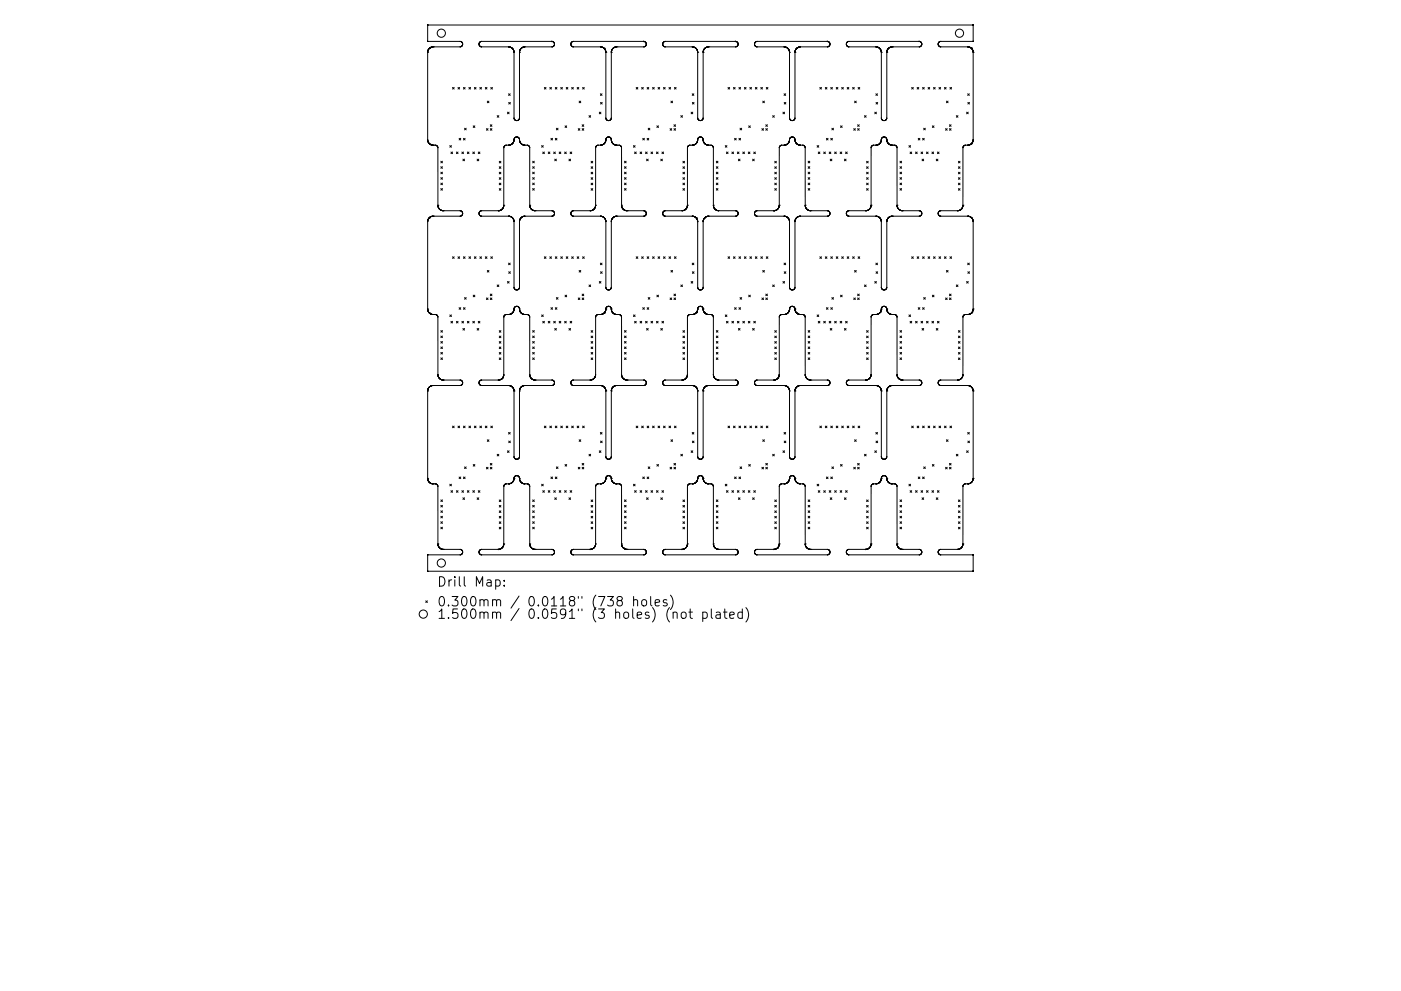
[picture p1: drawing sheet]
<svg xmlns="http://www.w3.org/2000/svg" width="297mm" height="210mm" viewBox="0 0 297 210" stroke-linecap="round" stroke-linejoin="round" font-family="sans-serif">
<defs><g id="words">
<g font-size="2.8">
<text x="92.6" y="125.1">Drill</text>
<text x="100.6" y="125.1">Map:</text>
<text x="92.6" y="129.3">0.300mm</text>
<text x="92.6" y="131.9">1.500mm</text>
<text x="112.1" y="129.3">0.0118&quot;</text>
<text x="112.1" y="131.9">0.0591&quot;</text>
<text x="125.8" y="129.3">(738</text>
<text x="125.8" y="131.9">(3</text>
<text x="130.7" y="131.9">holes)</text>
<text x="134.6" y="129.3">holes)</text>
<text x="141.8" y="131.9">(not</text>
<text x="149.6" y="131.9">plated)</text>
</g>
</g></defs>
<g fill="none" stroke="#000" stroke-width=".21">
<path d="M90.7 11.1h.1M90.7 8.8h.1M90.7 5.3v3.5M90.7 11v.1M90.7 11v18.8M90.7 11h.1M90.7 8.8h6.8M90.7 5.3h115.6M90.7 5.3h.1M90.7 10.9v.1M90.7 10.9h.1M90.7 10.8v.1"/>
<path d="M90.7 10.8h.1M90.7 10.7v.1M90.7 10.7h.1M90.8 10.7h-.1M90.8 10.6h.1M90.8 10.5h.1M90.8 10.5v.1M90.9 10.5h-.1M90.9 10.4v.1M90.9 10.4h.1M91 10.3h.1M91.1 10.2h.1"/>
<path d="M91.2 10.2h.1M91.2 10.2h-.1M91.2 10.1h.1M91.2 10.1v.1M91.3 10.1h-.1M91.3 10.1h.1M91.4 10h.1M91.4 10l-.1 .1M91.5 10h.1M91.5 10h-.1M91.6 10h-.1M91.6 10h.1"/>
<path d="M91.7 10h-.1M91.7 9.9v.1M91.7 9.9h.1M91.8 9.9h-.1M91.8 9.9l-.2 .1M91.8 9.9h.1M91.8 9.9h5.7M95.9 18.6l.4 .3M96.3 18.6l-.4 .3M97.1 18.6l.4 .3M97.5 18.6l-.4 .3M97.5 8.8h.1"/>
<path d="M97.5 9.9h.1M97.6 8.8h.1M97.6 9.9h-.1M97.7 9.9h-.1M97.7 8.8h.1M97.7 9.9h.1M97.8 8.8v.1M97.8 9.9h-.1M97.8 8.9h.1M97.8 9.9h.1M97.9 8.9h.1M97.9 9.8l-.1 .1"/>
<path d="M97.9 9.8h.1M97.9 8.9l.1 .1M98 9.7l-.1 .1M98 9h.1M98 9v.1M98 9.1h.1M98 9.7h.1M98 9.6v.1M98 9.6h.1M98 9.1l.1 .1M98.1 9.2h.1M98.1 9.6h-.1"/>
<path d="M98.1 9.5v.1M98.1 9.5h.1M98.1 9.2v.1M98.1 9.4v.1M98.1 9.3v.1M98.1 9.4h.1M98.3 18.6l.3 .3M98.6 18.6l-.3 .3M99.4 18.6l.4 .3M99.8 18.6l-.4 .3M100.6 18.6l.3 .3M100.9 18.6l-.3 .3"/>
<path d="M101.6 9.4h.1M101.6 9.3v.1M101.6 9.3h.1M101.6 9.4v.1M101.6 9.5h.1M101.6 9.2v.1M101.6 9.2h.1M101.6 9.5v.1M101.6 9.6h.1M101.6 9.1v.1M101.6 9.1h.1M101.6 9.6l.1 .1"/>
<path d="M101.7 9.7h.1M101.7 9l-.1 .1M101.7 9h.1M101.7 9.8h.1M101.7 8.9v.1M101.7 18.6l.4 .3M101.8 8.9h-.1M101.8 9.8h.1M101.8 8.9h.1M101.8 9.8v.1M101.8 9.9h.1M101.9 8.9h-.1"/>
<path d="M101.9 8.8v.1M101.9 9.9h.1M102 8.8h-.1M102 9.9h.1M102 8.8h.1M102.1 9.9h.1M102.1 8.8h-.1M102.1 8.8h.1M102.1 18.6l-.4 .3M102.1 9.9h5.7M102.1 8.8h14.9M102.9 18.6l.3 .3"/>
<path d="M103.2 18.6l-.3 .3M104.1 18.6l.3 .3M104.4 18.6l-.3 .3M107.8 19.9l.4 .3M107.8 9.9h.1M107.9 9.9l.2 .1M107.9 9.9h.1M107.9 9.9l.1 .1M108 10h.1M108.1 10h.1M108.2 10h.1M108.2 19.9l-.4 .3"/>
<path d="M108.3 10h.1M108.3 10v.1M108.3 10.1h.1M108.4 10.1h.1M108.5 10.1h.1M108.5 10.1v.1M108.5 10.2h.1M108.5 10.2l.1 .1M108.6 10.2v.1M108.6 10.3h.1M108.7 10.3h.1M108.7 10.3v.1"/>
<path d="M108.7 10.4h.1M108.8 10.4h.1M108.8 10.4v.1M108.8 10.5h.1M108.8 10.5l.1 .1M108.9 10.6v.1M108.9 10.6h.1M108.9 10.7h.1M108.9 10.7v.1M108.9 10.8h.1M108.9 10.8l.1 .1M109 10.9h.1"/>
<path d="M109 10.9v.1M109 11h.1M109 11v14M109 11v.1M109 11.1h.1M110.1 11.1h.1M110.1 11v.1M110.1 11h.1M110.2 10.9l-.1 .1M110.2 10.9l-.1 14.1M110.2 10.9h.1M110.2 10.8h.1"/>
<path d="M110.2 10.8v.1M110.2 10.7v.1M110.2 10.7h.1M110.3 10.6h-.1M110.3 10.6h.1M110.3 10.5v.1M110.3 10.5h.1M110.3 10.4v.1M110.4 10.4h-.1M110.4 10.4h.1M110.4 10.3h.1M110.5 10.3h-.1"/>
<path d="M110.5 10.3h.1M110.5 10.2v.1M110.6 10.2l-.1 .1M110.6 10.2h.1M110.7 10.1l-.1 .1M110.7 10.1h.1M110.8 10.1h-.1M110.8 10.1h.1M110.8 10h.1M110.8 10v.1M110.9 10h.1M111 10h-.1"/>
<path d="M111 10h.1M111.1 10h-.1M111.1 10h.1M111.2 9.9l-.1 .1M111.2 9.9h.1M111.3 9.9h-.1M111.3 9.9h.1M115.4 18.6l.4 .3M115.8 18.6l-.4 .3M116.6 18.6l.3 .3M116.9 18.6l-.3 .3M117 9.9l-5.9 .1"/>
<path d="M117 8.8h.1M117 9.9h.1M117.1 8.8h.1M117.1 9.9h-.1M117.1 9.9h.1M117.2 8.8h.1M117.2 9.9h-.1M117.2 9.9h.1M117.2 8.8l.1 .1M117.3 8.9h.1M117.3 9.9h-.1M117.3 9.8v.1"/>
<path d="M117.3 9.8h.1M117.4 8.9h.1M117.4 9.8h-.1M117.4 8.9v.1M117.4 9.8h.1M117.4 9h.1M117.4 9.7v.1M117.4 9.7h.1M117.5 9v.1M117.5 9.7h-.1M117.5 9.6v.1M117.5 9.1h.1"/>
<path d="M117.5 9.1v.1M117.5 9.6h.1M117.5 9.2h.1M117.5 9.5v.1M117.5 9.5h.1M117.5 9.2l.1 .1M117.6 9.3h.1M117.6 9.5h-.1M117.6 9.4v.1M117.6 9.4h.1M117.6 9.3v.1M117.7 18.6l.4 .3"/>
<path d="M118.1 18.6l-.4 .3M118.9 18.6l.3 .3M119.2 18.6l-.3 .3M120.1 18.6l.3 .3M120.4 18.6l-.3 .3M121 9.4h.1M121 9.3v.1M121 9.4v.1M121 9.3h.1M121 9.5h.1M121 9.2v.1M121.1 9.2h-.1"/>
<path d="M121.1 9.5h.1M121.1 9.5v.1M121.1 9.2h.1M121.1 9.6h.1M121.1 9.1v.1M121.1 9.6v.1M121.1 9.7h.1M121.1 9.1h.1M121.1 9v.1M121.2 9.7v.1M121.2 9h-.1M121.2 9.8h.1"/>
<path d="M121.2 18.6l.4 .3M121.2 8.9v.1M121.2 9.8l.1 .1M121.2 8.9h.1M121.3 8.9h-.1M121.3 8.9h.1M121.3 9.9h.1M121.4 8.8l-.1 .1M121.4 9.9h.1M121.4 8.8h.1M121.5 9.9h.1M121.5 8.8h-.1"/>
<path d="M121.5 8.8h.1M121.6 18.6l-.4 .3M121.6 8.8h-.1M121.6 9.9h.1M121.6 9.9l5.9 .1M121.6 8.8h14.9M121.6 8.8h.1M122.4 18.6l.3 .3M122.7 18.6l-.3 .3M123.5 18.6l.4 .3M123.9 18.6l-.4 .3M127.3 9.9h.1"/>
<path d="M127.3 19.9l.3 .3M127.4 9.9h.1M127.4 9.9l.1 .1M127.5 10h.1M127.6 10h.1M127.6 19.9l-.3 .3M127.7 10h.1M127.8 10h.1M127.8 10v.1M127.8 10.1h.1M127.9 10.1h.1M127.9 10.1l.1 .1"/>
<path d="M128 10.2h.1M128.1 10.2v.1M128.1 10.3h.1M128.2 10.3h.1M128.2 10.4h.1M128.2 10.4l.1 .1M128.3 10.5h.1M128.3 10.5v.1M128.3 10.6h.1M128.4 10.6v.1M128.4 10.7h.1M128.4 10.7v.1"/>
<path d="M128.4 10.8h.1M128.4 10.8v.1M128.4 10.9h.1M128.4 10.9l.1 14.1M128.4 10.9v.1M128.4 11h.1M128.5 11h.1M128.5 11v.1M128.5 11.1h.1M129.6 11.1h.1M129.6 11v.1M129.6 11h.1"/>
<path d="M129.6 11v14M129.6 10.9v.1M129.6 10.9h.1M129.6 10.8v.1M129.7 10.8h-.1M129.7 10.7l-.1 .1M129.7 10.7v.1M129.7 10.7h.1M129.7 10.6v.1M129.7 10.6h.1M129.8 10.5l-.1 .1M129.8 10.5h.1"/>
<path d="M129.8 10.4v.1M129.8 10.4h.1M129.9 10.4h-.1M129.9 10.3l-.1 .1M129.9 10.3h.1M130 10.3h.1M130 10.3h-.1M130 10.2h.1M130 10.2v.1M130.1 10.2h-.1M130.1 10.2h.1M130.1 10.1v.1"/>
<path d="M130.2 10.1h.1M130.3 10.1h.1M130.3 10h.1M130.3 10v.1M130.4 10h.1M130.5 10h.1M130.5 10h-.1M130.6 10h-.1M130.6 10h.1M130.6 9.9v.1M130.7 9.9h-.1M130.7 9.9h.1"/>
<path d="M130.7 9.9l-.2 .1M130.8 9.9h.1M130.8 9.9h-.1M134.9 18.6l.3 .3M135.2 18.6l-.3 .3M136 18.6l.4 .3M136.4 18.6l-.4 .3M136.5 8.8h.1M136.6 9.9h-5.8M136.6 8.8h.1M136.6 9.9h.1M136.7 8.8h.1"/>
<path d="M136.7 9.9h-.1M136.7 9.9h.1M136.7 8.8v.1M136.7 8.9h.1M136.8 8.9h.1M136.8 9.8v.1M136.8 9.8h.1M136.9 9.8h-.1M136.9 8.9v.1M136.9 9.8h.1M136.9 9h.1M136.9 9.7v.1"/>
<path d="M136.9 9.7h.1M136.9 9v.1M136.9 9.1h.1M137 9.6l-.1 .1M137 9.1h.1M137 9.6h.1M137 9.1v.1M137 9.2h.1M137 9.5v.1M137 9.5h.1M137 9.2v.1M137 9.3h.1"/>
<path d="M137 9.4v.1M137 9.3v.1M137 9.4h.1M137.2 18.6l.3 .3M137.5 18.6l-.3 .3M138.4 18.6l.3 .3M138.7 18.6l-.3 .3M139.5 18.6l.4 .3M139.9 18.6l-.4 .3M140.5 9.4h.1M140.5 9.3v.1M140.5 9.3h.1"/>
<path d="M140.5 9.4v.1M140.5 9.5h.1M140.5 9.2v.1M140.5 9.2h.1M140.5 9.5v.1M140.5 9.6h.1M140.5 9.1v.1M140.6 9.1h-.1M140.6 9.6h.1M140.6 9.6v.1M140.6 9.1h.1M140.6 9.7h.1"/>
<path d="M140.6 9v.1M140.6 9h.1M140.6 9.7l.1 .1M140.7 9.8h.1M140.7 9h-.1M140.7 8.9v.1M140.7 18.6l.3 .3M140.7 8.9h.1M140.8 8.9h-.1M140.8 9.9h.1M140.8 8.9h.1M140.8 8.8v.1"/>
<path d="M140.9 8.8h-.1M140.9 9.9h.1M140.9 8.8h.1M141 9.9l6 .1M141 8.8h-.1M141 8.8h.1M141 18.6l-.3 .3M141.8 18.6l.4 .3M142.2 18.6l-.4 .3M143 18.6l.3 .3M143.3 18.6l-.3 .3M146.8 9.9h.1"/>
<path d="M146.8 19.9l.3 .3M146.9 9.9h.1M146.9 9.9v.1M146.9 10h.1M147 10h.1M147.1 10h.1M147.1 19.9l-.3 .3M147.2 10h.1M147.2 10l.1 .1M147.3 10.1h.1M147.4 10.1h.1M147.4 10.1l.1 .1"/>
<path d="M147.5 10.2h.1M147.5 10.2l.1 .1M147.6 10.3h.1M147.6 10.3l.1 .1M147.7 10.4h.1M147.7 10.4v.1M147.7 10.5h.1M147.8 10.5h.1M147.8 10.5v.1M147.8 10.6h.1M147.8 10.7h.1M147.9 10.7h.1"/>
<path d="M147.9 10.7v.1M147.9 10.8h.1M147.9 10.8v.1M147.9 10.9h.1M147.9 10.9v.1M147.9 11h.1M147.9 11v14M147.9 11v.1M147.9 11.1h.1M149.1 11.1h.1M149.1 11v.1M149.1 11v14"/>
<path d="M149.1 11h.1M149.1 10.9v.1M149.1 10.9h.1M149.1 10.8v.1M149.1 10.8h.1M149.2 10.7h-.1M149.2 10.7h.1M149.2 10.6h.1M149.2 10.5v.1M149.2 10.5h.1M149.3 10.5h-.1M149.3 10.5h.1"/>
<path d="M149.3 10.4v.1M149.3 10.4h.1M149.4 10.4h-.1M149.4 10.3v.1M149.4 10.3h.1M149.5 10.2h.1M149.5 10.2l-.1 .1M149.6 10.1l-.1 .1M149.6 10.1h.1M149.7 10.1h.1M149.7 10.1h-.1M149.8 10h.1"/>
<path d="M149.8 10l-.1 .1M149.9 10h.1M149.9 10h-.1M150 10h.1M150.1 10h-.1M150.1 10h.1M150.1 9.9v.1M150.1 9.9h.1M150.2 9.9h-.1M150.2 9.9h.1M154.4 18.6l.3 .3M154.7 18.6l-.3 .3"/>
<path d="M155.5 18.6l.4 .3M155.9 18.6l-.4 .3M155.9 9.9l-5.9 .1M155.9 8.8h-14.9M155.9 8.8h.1M156 9.9h-.1M156 8.8h.1M156 9.9h.1M156.1 8.8h.1M156.1 9.9h-.1M156.1 9.9h.1M156.2 8.8v.1"/>
<path d="M156.2 9.9h-.1M156.2 9.9h.1M156.2 8.9h.1M156.3 8.9h.1M156.3 9.8l-.1 .1M156.3 9.8h.1M156.3 8.9l.1 .1M156.4 9.8h-.1M156.4 9h.1M156.4 9.7v.1M156.4 9v.1M156.4 9.1h.1"/>
<path d="M156.4 9.7h.1M156.4 9.1l.1 .1M156.4 9.6v.1M156.5 9.6h-.1M156.5 9.2h.1M156.5 9.5v.1M156.5 9.5h.1M156.5 9.2v.1M156.5 9.3h.1M156.5 9.4v.1M156.5 9.3v.1M156.5 9.4h.1"/>
<path d="M156.7 18.6l.3 .3M157 18.6l-.3 .3M157.8 18.6l.4 .3M158.2 18.6l-.4 .3M159 18.6l.3 .3M159.3 18.6l-.3 .3M160 9.4h.1M160 9.3v.1M160 9.4v.1M160 9.3h.1M160 9.5h.1M160 9.2v.1"/>
<path d="M160 9.2h.1M160 9.5v.1M160 9.6h.1M160 9.1v.1M160 9.6l.1 .1M160 9.1h.1M160.1 9l-.1 .1M160.1 9.7h.1M160.1 9h.1M160.1 9.7v.1M160.1 9.8h.1M160.1 8.9v.1"/>
<path d="M160.1 18.6l.4 .3M160.2 9.8h.1M160.2 8.9h-.1M160.2 8.9h.1M160.2 9.8v.1M160.2 9.9h.1M160.3 8.9h-.1M160.3 8.8v.1M160.3 9.9h.1M160.4 9.9h.1M160.4 8.8h-.1M160.4 8.8h.1"/>
<path d="M160.5 8.8h-.1M160.5 9.9h.1M160.5 8.8h.1M160.5 18.6l-.4 .3M160.5 9.9h5.7M160.5 8.8h14.9M161.3 18.6l.4 .3M161.7 18.6l-.4 .3M162.5 18.6l.3 .3M162.8 18.6l-.3 .3M166.2 19.9l.4 .3M166.2 9.9h.1"/>
<path d="M166.3 9.9l.2 .1M166.3 9.9h.1M166.4 9.9v.1M166.4 10h.1M166.5 10h.1M166.6 10h.1M166.6 19.9l-.4 .3M166.7 10h.1M166.7 10v.1M166.7 10.1h.1M166.8 10.1h.1M166.9 10.1v.1"/>
<path d="M166.9 10.2h.1M166.9 10.2l.1 .1M167 10.2v.1M167 10.3h.1M167.1 10.3h.1M167.1 10.3v.1M167.1 10.4h.1M167.2 10.4h.1M167.2 10.4v.1M167.2 10.5h.1M167.2 10.5l.1 .1M167.3 10.6v.1"/>
<path d="M167.3 10.6h.1M167.3 10.7h.1M167.3 10.7l.1 .1M167.3 10.7v.1M167.4 10.8h.1M167.4 10.8v.1M167.4 10.9h.1M167.4 10.9v14.1M167.4 10.9v.1M167.4 11h.1M167.4 11v.1M167.4 11.1h.1"/>
<path d="M168.5 11.1h.1M168.6 11l-.1 .1M168.6 11h.1M168.6 10.9l-.1 14.1M168.6 10.9v.1M168.6 10.9h.1M168.6 10.8v.1M168.6 10.8h.1M168.6 10.7h.1M168.7 10.6h-.1M168.7 10.6h.1M168.7 10.5v.1"/>
<path d="M168.7 10.5h.1M168.8 10.4h.1M168.8 10.4l-.1 .1M168.8 10.3h.1M168.9 10.3h-.1M168.9 10.3h.1M169 10.2h-.1M169 10.2h.1M169.1 10.1l-.1 .1M169.1 10.1h.1M169.2 10.1h.1M169.2 10h.1"/>
<path d="M169.2 10v.1M169.3 10h.1M169.4 10h.1M169.4 10h-.1M169.5 10h-.1M169.5 10h.1M169.6 9.9l-.1 .1M169.6 9.9h.1M169.7 9.9h-.1M169.7 9.9h.1M173.8 18.6l.4 .3M174.2 18.6l-.4 .3"/>
<path d="M175 18.6l.3 .3M175.3 18.6l-.3 .3M175.4 9.9l-5.9 .1M175.4 8.8h.1M175.5 8.8h.1M175.5 9.9h-.1M175.5 9.9h.1M175.6 9.9h-.1M175.6 8.8h.1M175.6 9.9h.1M175.6 8.8l.1 .1M175.7 8.9h.1"/>
<path d="M175.7 9.9h-.1M175.7 9.8v.1M175.8 9.8h-.1M175.8 8.9h.1M175.8 9.8h.1M175.8 8.9v.1M175.8 9h.1M175.8 9.7v.1M175.9 9.7h-.1M175.9 9h.1M175.9 9v.1M175.9 9.7h.1"/>
<path d="M175.9 9.6v.1M175.9 9.1h.1M175.9 9.6h.1M175.9 9.1v.1M175.9 9.2h.1M175.9 9.5v.1M175.9 9.5h.1M176 9.5h-.1M176 9.2v.1M176 9.5h.1M176 9.3h.1M176 9.4v.1"/>
<path d="M176 9.4h.1M176 9.3v.1M176.1 18.6l.4 .3M176.5 18.6l-.4 .3M177.3 18.6l.3 .3M177.6 18.6l-.3 .3M178.5 18.6l.3 .3M178.8 18.6l-.3 .3M179.4 9.4h.1M179.4 9.4l.1 .1M179.4 9.3v.1M179.5 9.2l-.1 .1"/>
<path d="M179.5 9.5h.1M179.5 9.2h.1M179.5 9.5v.1M179.5 9.6h.1M179.5 9.1v.1M179.5 9.1h.1M179.5 9.6v.1M179.5 9.7h.1M179.6 9l-.1 .1M179.6 9.7v.1M179.6 9h.1M179.6 9.8h.1"/>
<path d="M179.6 18.6l.4 .3M179.6 8.9v.1M179.7 9.8v.1M179.7 8.9h-.1M179.7 8.9h.1M179.7 9.9h.1M179.8 9.9h.1M179.8 8.8l-.1 .1M179.8 8.8h.1M179.9 8.8h-.1M179.9 9.9h.1M179.9 8.8h.1"/>
<path d="M180 8.8h-.1M180 18.6l-.4 .3M180 9.9h.1M180 8.8h.1M180 9.9l5.9 .1M180 8.8h14.9M180.8 18.6l.3 .3M181.1 18.6l-.3 .3M181.9 18.6l.4 .3M182.3 18.6l-.4 .3M185.7 9.9h.1M185.7 19.9l.3 .3"/>
<path d="M185.8 9.9h.1M185.8 9.9l.1 .1M185.9 10h.1M186 10h.1M186 19.9l-.3 .3M186.1 10h.1M186.2 10h.1M186.2 10v.1M186.2 10.1h.1M186.3 10.1h.1M186.3 10.1l.1 .1M186.4 10.2h.1"/>
<path d="M186.5 10.2v.1M186.5 10.3h.1M186.6 10.3h.1M186.6 10.4h.1M186.7 10.4v.1M186.7 10.5h.1M186.7 10.5v.1M186.7 10.6h.1M186.8 10.6h.1M186.8 10.7h.1M186.8 10.8h.1M186.8 10.8v.1"/>
<path d="M186.8 10.9h.1M186.8 10.9l.1 14.1M186.8 10.9l.1 .1M186.9 11h.1M186.9 11v.1M186.9 11.1h.1M188 11.1h.1M188 11v14M188 11v.1M188 11h.1M188 10.9v.1M188 10.9h.1"/>
<path d="M188.1 10.8l-.1 .1M188.1 10.8h.1M188.1 10.7l-.1 .2M188.1 10.7v.1M188.1 10.7h.1M188.1 10.6v.1M188.1 10.6h.1M188.2 10.5h.1M188.2 10.5l-.1 .1M188.2 10.4v.1M188.2 10.4h.1M188.3 10.4h-.1"/>
<path d="M188.3 10.4h.1M188.3 10.3v.1M188.3 10.3h.1M188.4 10.3h.1M188.4 10.3h-.1M188.4 10.2h.1M188.4 10.2v.1M188.5 10.2h-.1M188.5 10.2h.1M188.5 10.1v.1M188.6 10.1h-.1M188.6 10.1h.1"/>
<path d="M188.7 10.1h.1M188.7 10h.1M188.7 10v.1M188.8 10h-.1M188.8 10h.1M188.9 10h.1M188.9 10h-.1M189 10h-.1M189 10h.1M189.1 9.9l-.1 .1M189.1 9.9h.1M189.1 9.9l-.2 .1"/>
<path d="M189.2 9.9h-.1M189.2 9.9h.1M193.3 18.6l.3 .3M193.6 18.6l-.3 .3M194.5 18.6l.3 .3M194.8 18.6l-.3 .3M194.9 9.9h-5.7M194.9 8.8h.1M194.9 9.9h.1M195 9.9h-.1M195 8.8h.1M195 9.9h.1"/>
<path d="M195.1 8.8h.1M195.1 9.9h-.1M195.1 9.9h.1M195.1 8.9h.1M195.2 9.9h-.1M195.2 9.8v.1M195.2 9.8h.1M195.2 8.9h.1M195.3 8.9v.1M195.3 9.8h-.1M195.3 9h.1M195.3 9.8h.1"/>
<path d="M195.3 9.7v.1M195.3 9.7h.1M195.3 9l.1 .1M195.4 9.1h.1M195.4 9.7h-.1M195.4 9.6v.1M195.4 9.6h.1M195.4 9.1v.1M195.4 9.2h.1M195.4 9.5v.1M195.4 9.5h.1M195.4 9.2v.1"/>
<path d="M195.4 9.3h.1M195.4 9.4v.1M195.4 9.3v.1M195.4 9.4h.1M195.6 18.6l.4 .3M196 18.6l-.4 .3M196.8 18.6l.3 .3M197.1 18.6l-.3 .3M197.9 18.6l.4 .3M198.3 18.6l-.4 .3M198.9 9.4h.1M198.9 9.3v.1"/>
<path d="M198.9 9.4v.1M198.9 9.3h.1M198.9 9.5h.1M198.9 9.2v.1M198.9 9.2h.1M198.9 9.5v.1M198.9 9.6h.1M199 9.1l-.1 .1M199 9.6h.1M199 9.1h.1M199 9.6v.1M199 9.7h.1"/>
<path d="M199 9v.1M199 9h.1M199 9.7l.1 .1M199.1 9h-.1M199.1 9.8h.1M199.1 8.9v.1M199.1 18.6l.3 .3M199.1 8.9h.1M199.1 9.8l.1 .1M199.2 8.9h-.1M199.2 9.9h.1M199.2 8.9h.1"/>
<path d="M199.2 8.8v.1M199.3 9.9h.1M199.3 8.8h-.1M199.3 8.8h.1M199.4 9.9h.1M199.4 8.8h-.1M199.4 8.8h.1M199.4 18.6l-.3 .3M199.5 8.8h-.1M199.5 9.9h.1M199.5 9.9h5.7M199.5 8.8h.1"/>
<path d="M200.2 18.6l.4 .3M200.6 18.6l-.4 .3M201.4 18.6l.4 .3M201.8 18.6l-.4 .3M205.2 9.9h.1M205.2 19.9l.3 .3M205.2 9.9l.2 .1M205.3 9.9h.1M205.3 9.9v.1M205.3 10h.1M205.4 10h.1M205.5 10h.1"/>
<path d="M205.5 19.9l-.3 .3M205.6 10h.1M205.6 10l.1 .1M205.7 10.1h.1M205.8 10.1h.1M205.8 10.1v.1M205.8 10.2h.1M205.9 10.2h.1M205.9 10.2l.1 .1M206 10.3h.1M206.1 10.4h.1M206.1 10.4v.1"/>
<path d="M206.2 10.5h.1M206.2 10.5v.1M206.2 10.6h.1M206.2 10.7h.1M206.3 10.7h.1M206.3 10.7v.2M206.3 10.7v.1M206.3 10.8h.1M206.3 10.8v.1M206.3 10.9h.1M206.3 10.9v.1M206.3 5.3h.1"/>
<path d="M206.3 8.8h.1M206.3 8.8h-6.8M206.3 11v18.8M206.3 11h.1M206.3 11v.1M206.3 5.3v3.5M206.3 11.1h.1M90.7 29.6h.1M90.7 29.6v.1M90.7 29.7h.1M90.7 29.7v.1M90.7 29.8h.1"/>
<path d="M90.7 29.8v.1M90.7 29.9h.1M90.7 29.9v.1M90.7 30v.1M90.7 30h.1M90.7 30.1h.1M90.8 30.1h.1M90.8 30.1v.1M90.8 30.2h.1M90.8 30.2l.1 .1M90.9 30.3h.1M90.9 30.3v.1"/>
<path d="M90.9 30.4h.1M91 30.4h.1M91 30.4v.1M91 30.5h.1M91.1 30.5h.1M91.1 30.5v.1M91.1 30.6h.1M91.2 30.6h.1M91.2 30.6l.1 .1M91.3 30.7h.1M91.4 30.7h.1M91.5 30.8h.1"/>
<path d="M91.6 30.8h.1M91.6 30.8h.7M91.7 30.8h.1M91.8 30.8h.1M92.3 30.8h.1M92.4 30.8h.1M92.5 30.8h.1M92.5 30.8v.1M92.5 30.9h.1M92.6 30.9h.1M92.7 30.9v.1M92.7 31h.1"/>
<path d="M92.7 31v.1M92.7 31.1h.1M92.8 31.1v.1M92.8 31.2h.1M92.8 31.2v.1M92.8 31.3h.1M92.8 31.3l.1 12.4M93.5 38.8l.3 .4M93.5 34.2l.3 .4M93.5 35.4l.3 .3M93.5 36.5l.3 .4M93.5 37.7l.3 .3"/>
<path d="M93.8 34.2l-.3 .4M93.8 35.4l-.3 .3M93.8 36.5l-.3 .4M93.8 37.7l-.3 .3M93.8 38.8l-.3 .4M95.4 30.9l.3 .3M95.6 32.3l.4 .3M95.7 30.9l-.3 .3M96 32.3l-.4 .3M96.8 32.3l.3 .3M97.1 32.3l-.3 .3M97.3 29.4l.4 .3"/>
<path d="M97.7 29.4l-.4 .3M97.9 32.3l.4 .3M98.1 33.8l.4 .3M98.3 29.4l.3 .3M98.3 32.3l-.4 .3M98.5 33.8l-.4 .3M98.5 27.2l.3 .4M98.6 29.4l-.3 .3M98.8 27.2l-.3 .4M99.1 32.3l.3 .3M99.4 32.3l-.3 .3M100.2 32.3l.4 .3"/>
<path d="M100.3 26.7l.4 .3M100.6 32.3l-.4 .3M100.7 26.7l-.4 .3M101.2 33.8l.3 .3M101.4 32.3l.4 .3M101.5 33.8l-.3 .3M101.8 32.3l-.4 .3M103.1 27.3l.4 .3M103.3 21.5l.4 .3M103.5 27.3l-.4 .3M103.7 21.5l-.4 .3M104 26.5l.3 .3"/>
<path d="M104 27.3l.3 .3M104.3 26.5l-.3 .3M104.3 27.3l-.3 .3M105.4 24.5l.4 .4M105.8 24.5l-.4 .4M105.9 34.2l.3 .4M105.9 35.4l.3 .3M105.9 36.5l.3 .4M105.9 37.7l.3 .3M105.9 38.9l.3 .3M106.2 34.2l-.3 .4M106.2 35.4l-.3 .3"/>
<path d="M106.2 36.5l-.3 .4M106.2 37.7l-.3 .3M106.2 38.9l-.3 .3M106.8 31.3v12.3M106.8 31.3h.1M106.8 31.2v.1M106.8 31.2h.1M106.9 31.2h-.1M106.9 31.1v.1M106.9 31.1h.1M106.9 31v.1M107 31h-.1"/>
<path d="M107 30.9v.1M107 30.9h.1M107.1 30.9h.1M107.2 30.8l-.1 .1M107.2 30.8h.1M107.3 30.8h-.1M107.3 30.8h.1M107.4 30.8h-.1M107.6 23.8l.3 .3M107.8 30.8h.1M107.9 21.7l.3 .4M107.9 30.8h-.1"/>
<path d="M107.9 30.8h.1M107.9 23.8l-.3 .3M108 30.8h-.1M108 30.8h.1M108 30.8h-.6M108.1 30.8h-.1M108.1 30.8h.1M108.2 30.8h-.1M108.2 30.8h.1M108.2 21.7l-.3 .4M108.2 30.7h.1M108.3 30.7h-.1"/>
<path d="M108.3 30.7h.1M108.4 30.7h.1M108.4 30.7h-.1M108.4 30.6v.1M108.4 30.6h.1M108.5 30.6h-.1M108.5 30.6h.1M108.6 30.5l-.1 .1M108.6 30.5h.1M108.7 30.4l-.1 .1M108.7 30.4h.1M108.7 30.3v.1"/>
<path d="M108.7 30.3h.1M108.8 30.3h-.1M108.8 30.3h.1M108.8 30.2v.1M108.8 30.2h.1M108.9 30.2h-.1M108.9 30.1v.1M108.9 30.1h.1M108.9 30h.1M108.9 29.9v.1M108.9 29.9h.1M109 29.9h-.1"/>
<path d="M109 29.9h.1M109 29.8v.1M109 29.8h.1M109 29.7v.1M109 29.7h.1M109 29.6v.1M109 25v.1M109 29.6h.1M109 25.1h.1M109 29.5v.1M109 29.5h.1M109 25.1v.1"/>
<path d="M109 25.2h.1M109 29.4v.1M109 29.4h.1M109 25.2v.1M109 25.3h.1M109.1 29.4h-.1M109.1 25.3h.1M109.1 29.3v.1M109.1 29.3h.1M109.1 25.4h.1M109.1 29.2v.1M109.2 25.4v.1"/>
<path d="M109.2 29.2h-.1M109.2 25.5h.1M109.2 29.2h.1M109.3 25.5h.1M109.3 29.1l-.1 .1M109.3 29.1h.1M109.3 25.5l.1 .1M109.4 25.6h.1M109.4 29.1h-.1M109.4 29.1h.1M109.5 25.6h.1M109.5 29.1h-.1"/>
<path d="M109.5 29.1h.1M109.6 25.6h.1M109.6 29.1h.1M109.6 29.1h-.1M109.7 25.6h-.1M109.7 25.6h.1M109.7 29.1h.1M109.8 25.6h-.1M109.8 29.1h.1M109.8 25.5v.1M109.9 29.1v.1M109.9 25.5h-.1"/>
<path d="M109.9 29.2h.1M109.9 25.5h.1M110 29.2v.1M110 25.4l-.1 .1M110 25.4h.1M110 29.3h.1M110 29.3l.1 .1M110.1 25.3h-.1M110.1 29.4h.1M110.1 25.3h.1M110.1 25.2v.1M110.1 29.4v.1"/>
<path d="M110.1 25.2h.1M110.1 29.5h.1M110.1 25.1v.1M110.1 29.5v.1M110.1 25.1h.1M110.1 29.6v.1M110.1 25v.1M110.1 29.6l.1 .2M110.1 29.7h.1M110.1 29.7v.1M110.1 29.8h.1M110.2 29.8h.1"/>
<path d="M110.2 29.8v.1M110.2 29.9h.1M110.2 29.9v.1M110.2 30h.1M110.2 30.1h.1M110.3 30.2h.1M110.3 30.2v.1M110.3 30.3h.1M110.4 30.3h.1M110.4 30.3v.1M110.4 30.4h.1M110.5 30.4h.1"/>
<path d="M110.5 30.4v.1M110.5 30.5h.1M110.5 30.5l.1 .1M110.6 30.5v.1M110.6 30.6h.1M110.7 30.6h.1M110.7 30.6v.1M110.7 30.7h.1M110.8 30.7h.1M110.9 30.7h.1M110.9 30.7l.1 .1M111 30.8h.1"/>
<path d="M111.1 30.8h.1M111.1 30.8h.7M111.2 30.8h.1M111.8 30.8h.1M111.9 30.8h.1M112 30.8v.1M112 30.9h.1M112.1 30.9h.1M112.1 30.9l.1 .1M112.2 31h.1M112.2 31v.1M112.2 31.1h.1"/>
<path d="M112.3 31.1v.1M112.3 31.2h.1M112.3 31.2v.1M112.3 31.3h.1M112.3 31.3v12.4M112.9 38.8l.4 .4M112.9 34.2l.4 .4M112.9 35.4l.4 .3M112.9 36.5l.4 .4M112.9 37.7l.4 .3M113.3 34.2l-.4 .4M113.3 35.4l-.4 .3"/>
<path d="M113.3 36.5l-.4 .4M113.3 37.7l-.4 .3M113.3 38.8l-.4 .4M114.8 30.9l.4 .3M115.1 32.3l.3 .3M115.2 30.9l-.4 .3M115.4 32.3l-.3 .3M116.2 32.3l.4 .3M116.6 32.3l-.4 .3M116.8 29.4l.4 .3M117.2 29.4l-.4 .3M117.4 32.3l.3 .3"/>
<path d="M117.6 33.8l.4 .3M117.7 29.4l.4 .3M117.7 32.3l-.3 .3M118 33.8l-.4 .3M118 27.2l.3 .4M118.1 29.4l-.4 .3M118.3 27.2l-.3 .4M118.6 32.3l.3 .3M118.9 32.3l-.3 .3M119.7 32.3l.4 .3M119.8 26.7l.3 .3M120.1 32.3l-.4 .3"/>
<path d="M120.1 26.7l-.3 .3M120.6 33.8l.4 .3M120.9 32.3l.3 .3M121 33.8l-.4 .3M121.2 32.3l-.3 .3M122.6 27.3l.3 .3M122.8 21.5l.3 .3M122.9 27.3l-.3 .3M123.1 21.5l-.3 .3M123.4 26.5l.4 .3M123.4 27.3l.4 .3M123.8 26.5l-.4 .3"/>
<path d="M123.8 27.3l-.4 .3M124.9 24.5l.3 .4M125.2 24.5l-.3 .4M125.3 34.2l.4 .4M125.3 35.4l.4 .3M125.3 36.5l.4 .4M125.3 37.7l.4 .3M125.3 38.9l.4 .3M125.7 34.2l-.4 .4M125.7 35.4l-.4 .3M125.7 36.5l-.4 .4M125.7 37.7l-.4 .3"/>
<path d="M125.7 38.9l-.4 .3M126.3 31.3v12.5M126.3 31.3h.1M126.3 31.2v.1M126.3 31.2h.1M126.3 31.1v.1M126.4 31.1h-.1M126.4 31.1h.1M126.4 31v.1M126.4 31h.1M126.5 31h-.1M126.5 30.9v.1"/>
<path d="M126.5 30.9h.1M126.6 30.9h-.1M126.6 30.8v.1M126.7 30.8h-.1M126.7 30.8h.1M126.8 30.8h-.1M126.8 30.8h.1M126.9 30.8h-.1M127.1 23.8l.3 .3M127.3 21.7l.4 .4M127.3 30.8h.1M127.4 30.8h-.1"/>
<path d="M127.4 30.8h.1M127.4 23.8l-.3 .3M127.5 30.8h-.1M127.5 30.8h.1M127.5 30.8h-.6M127.6 30.8h.1M127.6 30.8h-.1M127.7 21.7l-.4 .4M127.7 30.7h-.1M127.7 30.7h.1M127.8 30.7h-.1M127.8 30.7h.1"/>
<path d="M127.9 30.6v.1M127.9 30.6h.1M128 30.6h-.1M128 30.6h.1M128 30.5v.1M128.1 30.5h.1M128.1 30.4v.1M128.1 30.4h.1M128.2 30.4h-.1M128.2 30.3v.1M128.2 30.3h.1M128.3 30.2v.1"/>
<path d="M128.3 30.2l-.1 .1M128.3 30.2h.1M128.4 30.1h-.1M128.4 30.1h.1M128.4 30v.1M128.4 30h.1M128.4 29.9v.1M128.4 29.9h.1M128.4 29.8v.1M128.4 29.8h.1M128.5 29.7l-.1 .1M128.5 29.7h.1"/>
<path d="M128.5 29.6v.1M128.5 29.6l-.1 .2M128.5 25v.1M128.5 29.6h.1M128.5 25.1h.1M128.5 29.5v.1M128.5 29.5h.1M128.5 25.1v.1M128.5 25.2h.1M128.5 29.4v.1M128.5 29.4h.1M128.5 25.2v.1"/>
<path d="M128.5 25.3h.1M128.5 29.3v.1M128.5 25.3l.1 .1M128.6 29.3h-.1M128.6 25.4h.1M128.6 29.2v.1M128.6 29.2h.1M128.6 25.4l.1 .1M128.7 25.5h.1M128.7 29.2h.1M128.7 29.1v.1M128.8 25.5h.1"/>
<path d="M128.8 29.1h-.1M128.8 29.1h.1M128.8 25.5v.1M128.8 25.6h.1M128.9 25.6h.1M128.9 29.1h-.1M128.9 29.1h.1M129 29.1h-.1M129 25.6h.1M129 29.1h.1M129.1 29.1h.1M129.1 25.6h-.1"/>
<path d="M129.1 25.6h.1M129.2 29.1h.1M129.2 25.6h-.1M129.2 25.6h.1M129.3 29.1h.1M129.3 25.5l-.1 .1M129.3 25.5h.1M129.3 29.1l.1 .1M129.4 25.5h-.1M129.4 29.2h.1M129.4 25.5h.1M129.4 25.4v.1"/>
<path d="M129.4 29.2l.1 .1M129.4 25.4h.1M129.5 25.4h-.1M129.5 29.3h.1M129.5 25.3v.1M129.5 29.3v.1M129.5 25.3h.1M129.6 29.4v.1M129.6 25.3h-.1M129.6 25.2v.1M129.6 29.5h.1M129.6 25.2h.1"/>
<path d="M129.6 25.1v.1M129.6 29.5v.1M129.6 25.1h.1M129.6 25v.1M129.6 29.6v.1M129.6 29.6v.2M129.6 29.7h.1M129.6 29.7v.1M129.6 29.8h.1M129.6 29.8v.1M129.6 29.9h.1M129.6 29.9l.1 .1"/>
<path d="M129.7 30h.1M129.7 30.1h.1M129.7 30.1l.1 .1M129.8 30.2h.1M129.8 30.2v.1M129.8 30.3h.1M129.8 30.3l.1 .1M129.9 30.4h.1M129.9 30.4l.1 .1M130 30.5h.1M130 30.5l.1 .1M130.1 30.6h.1"/>
<path d="M130.2 30.6h.1M130.2 30.7h.1M130.3 30.7h.1M130.4 30.7h.1M130.4 30.7l.1 .1M130.4 30.7v.1M130.4 30.8h.1M130.5 30.8h.1M130.6 30.8h.7M130.6 30.8h.1M130.7 30.8h.1M130.8 30.8h.1"/>
<path d="M131.3 30.8h.1M131.4 30.8h.1M131.4 30.8l.1 .1M131.5 30.9h.1M131.6 30.9v.1M131.6 31h.1M131.7 31v.1M131.7 31.1h.1M131.7 31.1l.1 .1M131.8 31.2h.1M131.8 31.2v.1M131.8 31.3h.1"/>
<path d="M131.8 31.3v12.4M132.4 35.4l.4 .3M132.4 34.2l.4 .4M132.4 36.5l.4 .4M132.4 37.7l.4 .3M132.4 38.8l.4 .4M132.8 34.2l-.4 .4M132.8 35.4l-.4 .3M132.8 36.5l-.4 .4M132.8 37.7l-.4 .3M132.8 38.8l-.4 .4M134.3 30.9l.4 .3"/>
<path d="M134.5 32.3l.4 .3M134.7 30.9l-.4 .3M134.9 32.3l-.4 .3M135.7 32.3l.4 .3M136.1 32.3l-.4 .3M136.3 29.4l.3 .3M136.6 29.4l-.3 .3M136.9 32.3l.3 .3M137.1 33.8l.3 .3M137.2 29.4l.3 .3M137.2 32.3l-.3 .3M137.4 33.8l-.3 .3"/>
<path d="M137.4 27.2l.4 .4M137.5 29.4l-.3 .3M137.8 27.2l-.4 .4M138 32.3l.4 .3M138.4 32.3l-.4 .3M139.2 32.3l.3 .3M139.3 26.7l.3 .3M139.5 32.3l-.3 .3M139.6 26.7l-.3 .3M140.1 33.8l.3 .3M140.3 32.3l.4 .3M140.4 33.8l-.3 .3"/>
<path d="M140.7 32.3l-.4 .3M142.1 27.3l.3 .3M142.3 21.5l.3 .3M142.4 27.3l-.3 .3M142.6 21.5l-.3 .3M142.9 26.5l.3 .3M142.9 27.3l.3 .3M143.2 26.5l-.3 .3M143.2 27.3l-.3 .3M144.4 24.5l.3 .4M144.7 24.5l-.3 .4M144.8 34.2l.3 .4"/>
<path d="M144.8 35.4l.3 .3M144.8 36.5l.3 .4M144.8 37.7l.3 .3M144.8 38.9l.3 .3M145.1 34.2l-.3 .4M145.1 35.4l-.3 .3M145.1 36.5l-.3 .4M145.1 37.7l-.3 .3M145.1 38.9l-.3 .3M145.8 31.3l-.1 12.4M145.8 31.3h.1M145.8 31.2v.1"/>
<path d="M145.8 31.2h.1M145.8 31.1v.1M145.8 31.1h.1M145.9 31l-.1 .1M145.9 31h.1M145.9 30.9v.1M146 30.9h-.1M146 30.9h.1M146.1 30.9h-.1M146.1 30.8v.1M146.1 30.8h.1M146.2 30.8h-.1"/>
<path d="M146.2 30.8h.1M146.3 30.8h-.1M146.5 23.8l.4 .3M146.8 30.8h.1M146.8 21.7l.3 .4M146.9 30.8h-.1M146.9 23.8l-.4 .3M146.9 30.8h.1M146.9 30.8h-.6M147 30.8h-.1M147 30.8h.1M147.1 30.8h.1"/>
<path d="M147.1 30.7v.1M147.1 21.7l-.3 .4M147.2 30.7h.1M147.3 30.7h-.1M147.3 30.7h.1M147.4 30.6h.1M147.5 30.6h.1M147.5 30.6h-.1M147.5 30.5v.1M147.5 30.5h.1M147.6 30.5h-.1M147.6 30.5h.1"/>
<path d="M147.6 30.4v.1M147.6 30.4h.1M147.7 30.3l-.1 .1M147.7 30.3h.1M147.8 30.2l-.1 .1M147.8 30.2h.1M147.8 30.1v.1M147.8 30.1h.1M147.9 30l-.1 .1M147.9 30h.1M147.9 29.9v.1M147.9 29.9h.1"/>
<path d="M147.9 29.8v.1M147.9 29.8h.1M147.9 29.7v.1M147.9 29.7h.1M147.9 29.6v.1M147.9 29.6h.1M147.9 25v.1M147.9 25.1h.1M147.9 29.5v.1M147.9 25.1v.1M147.9 29.5h.1M147.9 25.2h.1"/>
<path d="M147.9 25.2l.1 .1M148 29.4l-.1 .1M148 25.3h.1M148 29.3v.1M148 25.3v.1M148 29.3h.1M148 25.4h.1M148.1 29.3h-.1M148.1 25.4h.1M148.1 29.2v.1M148.1 29.2h.1M148.1 25.4l.1 .1"/>
<path d="M148.2 25.5h.1M148.2 29.2h-.1M148.2 29.2h.1M148.2 29.1v.1M148.2 29.1h.1M148.3 25.5v.1M148.3 29.1h-.1M148.3 29.1h.1M148.3 25.6h.1M148.4 29.1h-.1M148.4 29.1h.1M148.4 25.6h.1"/>
<path d="M148.5 25.6h.1M148.5 29.1h-.1M148.5 29.1h.1M148.6 25.6h-.1M148.6 29.1h.1M148.6 25.6h.1M148.7 29.1h.1M148.7 25.6h-.1M148.7 25.6h.1M148.7 25.5v.1M148.8 29.1h.1M148.8 25.5h-.1"/>
<path d="M148.8 25.5h.1M148.8 29.1v.1M148.8 29.2h.1M148.9 25.5h-.1M148.9 29.2h.1M148.9 25.5h.1M148.9 25.4v.1M148.9 25.4h.1M148.9 29.2l.1 .1M149 25.4h-.1M149 29.3h.1M149 25.3v.1"/>
<path d="M149 29.3v.1M149 25.3h.1M149 29.4h.1M149 25.2v.1M149 25.2h.1M149 29.4l.1 .1M149.1 25.2h-.1M149.1 29.5h.1M149.1 25.2h.1M149.1 25.1v.1M149.1 29.5v.1M149.1 25.1h.1"/>
<path d="M149.1 29.6h.1M149.1 25v.1M149.1 29.6v.1M149.1 29.7h.1M149.1 29.7v.1M149.1 29.8h.1M149.1 29.8v.1M149.1 29.9h.1M149.1 29.9v.1M149.1 30h.1M149.2 30v.1M149.2 30.1h.1"/>
<path d="M149.2 30.2h.1M149.3 30.2v.1M149.3 30.3h.1M149.3 30.4h.1M149.4 30.4h.1M149.4 30.4v.1M149.4 30.5h.1M149.5 30.5h.1M149.5 30.5v.1M149.5 30.6h.1M149.6 30.6h.1M149.6 30.6l.1 .1"/>
<path d="M149.7 30.7h.1M149.8 30.7h.1M149.9 30.7v.1M149.9 30.8h.1M150 30.8h.1M150.1 30.8h.6M150.1 30.8h.1M150.2 30.8h.1M150.7 30.8h.1M150.8 30.8h.1M150.9 30.8h.1M150.9 30.8v.1"/>
<path d="M150.9 30.9h.1M151 30.9h.1M151.1 30.9v.1M151.1 31h.1M151.1 31l.1 .1M151.2 31.1h.1M151.2 31.1v.1M151.2 31.2h.1M151.2 31.2v.1M151.2 31.3h.1M151.2 31.3l.1 12.4M151.9 34.2l.3 .4"/>
<path d="M151.9 35.4l.3 .3M151.9 36.5l.3 .4M151.9 37.7l.3 .3M151.9 38.8l.3 .4M152.2 34.2l-.3 .4M152.2 35.4l-.3 .3M152.2 36.5l-.3 .4M152.2 37.7l-.3 .3M152.2 38.8l-.3 .4M153.8 30.9l.3 .3M154 32.3l.4 .3M154.1 30.9l-.3 .3"/>
<path d="M154.4 32.3l-.4 .3M155.2 32.3l.3 .3M155.5 32.3l-.3 .3M155.7 29.4l.4 .3M156.1 29.4l-.4 .3M156.3 32.3l.4 .3M156.6 33.8l.3 .3M156.7 29.4l.3 .3M156.7 32.3l-.4 .3M156.9 33.8l-.3 .3M156.9 27.2l.4 .4M157 29.4l-.3 .3"/>
<path d="M157.3 27.2l-.4 .4M157.5 32.3l.3 .3M157.8 32.3l-.3 .3M158.7 32.3l.3 .3M158.7 26.7l.4 .3M159 32.3l-.3 .3M159.1 26.7l-.4 .3M159.6 33.8l.3 .3M159.8 32.3l.4 .3M159.9 33.8l-.3 .3M160.2 32.3l-.4 .3M161.5 27.3l.4 .3"/>
<path d="M161.7 21.5l.4 .3M161.9 27.3l-.4 .3M162.1 21.5l-.4 .3M162.4 26.5l.3 .3M162.4 27.3l.3 .3M162.7 26.5l-.3 .3M162.7 27.3l-.3 .3M163.8 24.5l.4 .4M164.2 24.5l-.4 .4M164.3 34.2l.3 .4M164.3 35.4l.3 .3M164.3 36.5l.3 .4"/>
<path d="M164.3 37.7l.3 .3M164.3 38.9l.3 .3M164.6 36.5l-.3 .4M164.6 34.2l-.3 .4M164.6 38.9l-.3 .3M164.6 35.4l-.3 .3M164.6 37.7l-.3 .3M165.2 31.3v12.4M165.2 31.3h.1M165.3 31.2l-.1 .1M165.3 31.2h.1M165.3 31.1v.1"/>
<path d="M165.3 31.1h.1M165.4 31l-.1 .1M165.4 31h.1M165.4 30.9v.1M165.4 30.9h.1M165.5 30.9h-.1M165.5 30.9h.1M165.6 30.8l-.1 .1M165.6 30.8h.1M165.7 30.8h-.1M165.7 30.8h.1M165.8 30.8h-.1"/>
<path d="M166 23.8l.3 .3M166.2 30.8h.1M166.3 21.7l.3 .4M166.3 30.8h-.1M166.3 30.8h.1M166.3 23.8l-.3 .3M166.4 30.8h-.1M166.4 30.8h.1M166.4 30.8h-.6M166.5 30.8h.1M166.6 30.8h-.1M166.6 30.8h.1"/>
<path d="M166.6 21.7l-.3 .4M166.6 30.7h.1M166.7 30.7h-.1M166.7 30.7h.1M166.8 30.7h-.1M166.8 30.7h.1M166.8 30.6v.1M166.9 30.6h-.1M166.9 30.6h.1M167 30.5l-.1 .1M167 30.5h.1M167.1 30.4l-.1 .1"/>
<path d="M167.1 30.4h.1M167.2 30.3l-.1 .1M167.2 30.3h.1M167.2 30.2h.1M167.3 30.2h-.1M167.3 30.1v.1M167.3 30.1h.1M167.3 30h.1M167.4 29.9l-.1 .1M167.4 29.9h.1M167.4 29.8v.1M167.4 29.8h.1"/>
<path d="M167.4 29.7v.1M167.4 29.7h.1M167.4 29.6v.3M167.4 29.6v.1M167.4 29.6h.1M167.4 25v.1M167.4 25.1h.1M167.4 29.5v.1M167.4 29.5h.1M167.4 25.1v.1M167.4 25.2h.1M167.4 29.4v.1"/>
<path d="M167.4 25.2v.1M167.4 29.4h.1M167.4 25.3h.1M167.5 25.3h.1M167.5 29.4h-.1M167.5 29.3v.1M167.5 25.4h.1M167.5 29.3h.1M167.6 29.2l-.1 .1M167.6 25.4v.1M167.6 29.2h.1M167.6 25.5h.1"/>
<path d="M167.7 25.5h.1M167.7 29.1l-.1 .1M167.7 29.1h.1M167.7 25.5l.1 .1M167.8 29.1h-.1M167.8 25.6h.1M167.8 29.1h.1M167.9 25.6h.1M167.9 29.1h-.1M167.9 29.1h.1M168 25.6h.1M168 29.1h.1"/>
<path d="M168 29.1h-.1M168.1 25.6h-.1M168.1 25.6h.1M168.1 29.1h.1M168.2 25.6h-.1M168.2 29.1h.1M168.2 25.5v.1M168.3 25.5h-.1M168.3 29.1v.1M168.3 29.2h.1M168.3 25.5h.1M168.4 29.2h.1"/>
<path d="M168.4 25.4l-.1 .1M168.4 29.2v.1M168.4 25.4h.1M168.4 29.3h.1M168.5 25.3l-.1 .1M168.5 29.3v.1M168.5 29.4h.1M168.5 25.3h.1M168.5 25.2v.1M168.5 29.4v.1M168.5 25.2h.1M168.5 25.1v.1"/>
<path d="M168.5 29.5h.1M168.5 25.1h.1M168.5 29.5v.1M168.5 29.6l.1 .1M168.5 25v.1M168.5 29.6l.1 .2M168.6 29.7h.1M168.6 29.7v.1M168.6 29.8h.1M168.6 29.8v.1M168.6 29.9h.1M168.6 29.9v.1"/>
<path d="M168.6 30h.1M168.6 30.1h.1M168.7 30.1h.1M168.7 30.2h.1M168.7 30.2v.1M168.7 30.3h.1M168.8 30.3h.1M168.8 30.3l.1 .2M168.8 30.3v.1M168.8 30.4h.1M168.9 30.4h.1M168.9 30.5h.1"/>
<path d="M168.9 30.5l.1 .1M169 30.5v.1M169 30.6h.1M169.1 30.6h.1M169.1 30.6v.1M169.2 30.7h.1M169.3 30.7h.1M169.4 30.8h.1M169.5 30.8h.1M169.5 30.8h.7M169.6 30.8h.1M169.7 30.8h.1"/>
<path d="M170.2 30.8h.1M170.3 30.8h.1M170.4 30.8v.1M170.4 30.9h.1M170.5 30.9h.1M170.5 30.9l.1 .1M170.6 31h.1M170.6 31v.1M170.6 31.1h.1M170.7 31.1h.1M170.7 31.1v.1M170.7 31.2h.1"/>
<path d="M170.7 31.2v.1M170.7 31.3h.1M170.7 31.3v12.5M171.3 34.2l.4 .4M171.3 35.4l.4 .3M171.3 36.5l.4 .4M171.3 37.7l.4 .3M171.3 38.8l.4 .4M171.7 34.2l-.4 .4M171.7 35.4l-.4 .3M171.7 36.5l-.4 .4M171.7 37.7l-.4 .3"/>
<path d="M171.7 38.8l-.4 .4M173.2 30.9l.4 .3M173.5 32.3l.3 .3M173.6 30.9l-.4 .3M173.8 32.3l-.3 .3M174.6 32.3l.4 .3M175 32.3l-.4 .3M175.2 29.4l.4 .3M175.6 29.4l-.4 .3M175.8 32.3l.4 .3M176 33.8l.4 .3M176.1 29.4l.4 .3"/>
<path d="M176.2 32.3l-.4 .3M176.4 33.8l-.4 .3M176.4 27.2l.3 .4M176.5 29.4l-.4 .3M176.7 27.2l-.3 .4M177 32.3l.3 .3M177.3 32.3l-.3 .3M178.1 32.3l.4 .3M178.2 26.7l.4 .3M178.5 32.3l-.4 .3M178.6 26.7l-.4 .3M179 33.8l.4 .3"/>
<path d="M179.3 32.3l.3 .3M179.4 33.8l-.4 .3M179.6 32.3l-.3 .3M181 27.3l.4 .3M181.2 21.5l.3 .3M181.4 27.3l-.4 .3M181.5 21.5l-.3 .3M181.8 26.5l.4 .3M181.8 27.3l.4 .3M182.2 26.5l-.4 .3M182.2 27.3l-.4 .3M183.3 24.5l.3 .4"/>
<path d="M183.6 24.5l-.3 .4M183.7 34.2l.4 .4M183.7 35.4l.4 .3M183.7 36.5l.4 .4M183.7 37.7l.4 .3M183.7 38.9l.4 .3M184.1 36.5l-.4 .4M184.1 34.2l-.4 .4M184.1 38.9l-.4 .3M184.1 35.4l-.4 .3M184.1 37.7l-.4 .3M184.7 31.3v12.4"/>
<path d="M184.7 31.3h.1M184.7 31.2v.1M184.7 31.2h.1M184.8 31.1l-.1 .1M184.8 31.1h.1M184.8 31v.1M184.8 31h.1M184.9 31h-.1M184.9 30.9v.1M184.9 30.9h.1M185 30.9h-.1M185 30.8v.1"/>
<path d="M185.1 30.8h-.1M185.1 30.8h.1M185.2 30.8h-.1M185.2 30.8h.1M185.3 30.8h-.1M185.5 23.8l.3 .3M185.7 21.7l.4 .4M185.8 30.8h-.1M185.8 30.8h.1M185.8 23.8l-.3 .3M185.9 30.8h-.1M185.9 30.8h.1"/>
<path d="M185.9 30.8h-.6M186 30.8h.1M186 30.8h-.1M186.1 30.7l-.1 .1M186.1 21.7l-.4 .4M186.1 30.7h.1M186.2 30.7h-.1M186.2 30.7h.1M186.3 30.7h-.1M186.3 30.7h.1M186.3 30.6v.1M186.3 30.6h.1"/>
<path d="M186.4 30.6h-.1M186.4 30.6h.1M186.5 30.5l-.1 .1M186.5 30.5h.1M186.5 30.4h.1M186.6 30.4h-.1M186.6 30.4l-.1 .1M186.6 30.4h.1M186.6 30.3v.1M186.6 30.3h.1M186.7 30.3h.1M186.7 30.2h.1"/>
<path d="M186.7 30.1h.1M186.8 30.1h-.1M186.8 30.1h.1M186.8 30v.1M186.8 30h.1M186.8 29.9v.1M186.8 29.9h.1M186.8 29.8v.1M186.8 29.8h.1M186.9 29.8h-.1M186.9 29.7v.1M186.9 29.7h.1"/>
<path d="M186.9 29.6l-.1 .2M186.9 29.6v.1M186.9 25v.1M186.9 25.1v.1M186.9 29.5v.1M186.9 25.2h.1M186.9 29.5h.1M186.9 29.4v.1M186.9 25.2v.1M186.9 29.4h.1M186.9 29.3v.1M187 29.3h-.1"/>
<path d="M187 25.3v.1M187 25.4h.1M187 29.3h.1M187 29.2v.1M187 29.2h.1M187 25.4l.1 .1M187.1 25.5h.1M187.1 29.2h-.1M187.1 29.2h.1M187.1 29.1v.1M187.2 25.5h.1M187.2 29.1h-.1"/>
<path d="M187.2 25.5v.1M187.2 29.1h.1M187.2 25.6h.1M187.3 29.1h-.1M187.3 25.6h.1M187.3 29.1h.1M187.4 29.1h-.1M187.4 25.6h.1M187.4 29.1h.1M187.5 29.1h.1M187.5 25.6h.1M187.6 29.1h.1"/>
<path d="M187.6 25.6h-.1M187.6 25.6h.1M187.7 29.1h.1M187.7 25.5l-.1 .1M187.7 25.5h.1M187.7 29.1l.1 .1M187.8 29.2h.1M187.8 25.4v.1M187.9 25.4h-.1M187.9 29.2v.1M187.9 25.4h.1M187.9 29.3h.1"/>
<path d="M187.9 25.3v.1M187.9 29.3l.1 .1M188 25.3h-.1M188 25.3h.1M188 29.4v.1M188 25.2v.1M188 29.5h.1M188 25.2h.1M188 25.1v.1M188 29.5v.2M188 25.1h.1M188 25v.1"/>
<path d="M188 29.7h.1M188 29.7v.1M188 29.8h.1M188 29.8v.1M188 29.9l.1 .1M188 29.9h.1M188.1 29.9h.1M188.1 29.9v.1M188.1 30h.1M188.1 30.1h.1M188.1 30.1l.1 .1M188.2 30.2h.1"/>
<path d="M188.2 30.2v.1M188.2 30.3h.1M188.3 30.4h.1M188.3 30.4l.1 .1M188.4 30.5h.1M188.4 30.5l.1 .1M188.5 30.6h.1M188.6 30.6h.1M188.6 30.7h.1M188.7 30.7h.1M188.8 30.7h.1M188.8 30.7v.1"/>
<path d="M188.8 30.8h.1M188.9 30.8h.1M189 30.8h.1M189 30.8h.6M189.1 30.8h.1M189.2 30.8h.1M189.6 30.8h.1M189.7 30.8h.1M189.8 30.8h.1M189.8 30.8l.1 .1M189.9 30.9h.1M190 30.9v.1"/>
<path d="M190 31h.1M190.1 31h.1M190.1 31v.1M190.1 31.1h.1M190.1 31.1v.1M190.1 31.2h.1M190.2 31.2h.1M190.2 31.2v.1M190.2 31.3h.1M190.2 31.3v12.3M190.8 34.2l.4 .4M190.8 35.4l.4 .3"/>
<path d="M190.8 36.5l.4 .4M190.8 37.7l.4 .3M190.8 38.8l.4 .4M191.2 34.2l-.4 .4M191.2 35.4l-.4 .3M191.2 36.5l-.4 .4M191.2 37.7l-.4 .3M191.2 38.8l-.4 .4M192.7 30.9l.4 .3M193 32.3l.3 .3M193.1 30.9l-.4 .3M193.3 32.3l-.3 .3"/>
<path d="M194.1 32.3l.4 .3M194.5 32.3l-.4 .3M194.7 29.4l.3 .3M195 29.4l-.3 .3M195.3 32.3l.3 .3M195.5 33.8l.3 .3M195.6 29.4l.4 .3M195.6 32.3l-.3 .3M195.8 33.8l-.3 .3M195.8 27.2l.4 .4M196 29.4l-.4 .3M196.2 27.2l-.4 .4"/>
<path d="M196.4 32.3l.4 .3M196.8 32.3l-.4 .3M197.6 32.3l.3 .3M197.7 26.7l.3 .3M197.9 32.3l-.3 .3M198 26.7l-.3 .3M198.5 33.8l.4 .3M198.8 32.3l.3 .3M198.9 33.8l-.4 .3M199.1 32.3l-.3 .3M200.5 27.3l.3 .3M200.7 21.5l.3 .3"/>
<path d="M200.8 27.3l-.3 .3M201 21.5l-.3 .3M201.3 26.5l.3 .3M201.3 27.3l.3 .3M201.6 26.5l-.3 .3M201.6 27.3l-.3 .3M202.8 24.5l.3 .4M203.1 24.5l-.3 .4M203.2 34.2l.3 .4M203.2 35.4l.3 .3M203.2 36.5l.3 .4M203.2 37.7l.3 .3"/>
<path d="M203.2 38.9l.3 .3M203.5 35.4l-.3 .3M203.5 37.7l-.3 .3M203.5 38.9l-.3 .3M203.5 34.2l-.3 .4M203.5 36.5l-.3 .4M204.2 31.3l-.1 12.4M204.2 31.3h.1M204.2 31.2v.1M204.2 31.2h.1M204.2 31.1v.1M204.2 31.1h.1"/>
<path d="M204.3 31l-.1 .1M204.3 31h.1M204.3 30.9v.1M204.4 30.9h-.1M204.4 30.9h.1M204.5 30.9h-.1M204.5 30.8v.1M204.5 30.8h.1M204.6 30.8h-.1M204.6 30.8h.1M204.7 30.8h-.1M204.7 30.8h.1"/>
<path d="M204.9 23.8l.4 .3M205.2 30.8h.1M205.2 21.7l.4 .4M205.3 30.8h-.1M205.3 23.8l-.4 .3M205.3 30.8h.1M205.4 30.8h-.1M205.4 30.8h-.7M205.4 30.8h.1M205.5 30.8h.1M205.5 30.8h-.1M205.5 30.7v.1"/>
<path d="M205.6 21.7l-.4 .4M205.6 30.7h.1M205.6 30.7h-.1M205.7 30.7h.1M205.8 30.6l-.1 .1M205.8 30.6h.1M205.9 30.6h.1M205.9 30.6h-.1M205.9 30.5v.1M205.9 30.5h.1M206 30.5h-.1M206 30.5h.1"/>
<path d="M206 30.4v.1M206 30.4h.1M206.1 30.4h-.1M206.1 30.4h.1M206.1 30.3h.1M206.2 30.2v.1M206.2 30.2l-.1 .1M206.2 30.2h.1M206.2 30.1v.1M206.2 30.1h.1M206.3 30.1h-.1M206.3 30v.1"/>
<path d="M206.3 30h.1M206.3 29.9v.1M206.3 29.9h.1M206.3 29.8v.2M206.3 29.8v.1M206.3 29.8h.1M206.3 29.6v.2M90.7 46.9v.1M90.7 46.9v18.8M90.7 46.9h.1M90.7 46.8v.1M90.7 46.8h.1"/>
<path d="M90.7 46.7v.1M90.7 46.7h.1M90.7 46.6v.1M90.8 46.6h.1M90.8 46.5v.1M90.8 46.5h.1M90.8 46.4v.1M90.9 46.4h-.1M90.9 46.3h.1M90.9 46.3l-.1 .1M91 46.3h.1M91 46.2h.1"/>
<path d="M91 46.2v.1M91.1 46.1v.1M91.1 46.1h.1M91.2 46.1h-.1M91.2 46.1h.1M91.2 46h.1M91.2 46v.1M91.3 46h-.1M91.3 46h.1M91.4 46h-.1M91.4 46h.1M91.4 45.9v.1"/>
<path d="M91.4 45.9h.1M91.5 45.9h.1M91.5 45.9h-.1M91.6 45.9h.1M91.6 45.9h-.1M91.7 45.9h.1M91.8 45.9h-.1M91.8 45.9h.1M92.8 43.5h.1M92.8 43.6h.1M92.8 43.6l.1 .1M92.9 43.7h.1"/>
<path d="M92.9 43.7v.1M92.9 43.8h.1M92.9 43.8v.1M92.9 43.9h.1M92.9 43.9v.1M92.9 44h.1M92.9 44l.1 .1M93 44.1h.1M93 44.1v.1M93 44.2h.1M93.1 44.2h.1M93.1 44.2v.1"/>
<path d="M93.1 44.3h.1M93.2 44.3v.1M93.3 44.4h.1M93.3 44.4v.1M93.3 44.5h.1M93.4 44.5h.1M93.4 44.5v.1M93.4 44.6h.1M93.5 40l.3 .4M93.5 44.6h.1M93.6 44.6h.1M93.6 44.6l.1 .1"/>
<path d="M93.7 44.7h.1M93.8 44.7h.1M93.8 44.7h3.7M93.8 40l-.3 .4M93.9 44.7h.1M94 44.7h.1M95.9 54.5l.4 .3M96.3 54.5l-.4 .3M97.1 54.5l.4 .3M97.5 54.5l-.4 .3M97.5 45.9h-5.8M97.5 44.7h.1"/>
<path d="M97.5 45.9h.1M97.6 45.9h-.1M97.6 44.7h.1M97.6 45.9h.1M97.7 44.7h.1M97.7 45.9h-.1M97.7 45.8v.1M97.7 44.7l.1 .1M97.7 45.8h.1M97.8 45.8h-.1M97.8 44.8h.1M97.8 45.8h.1"/>
<path d="M97.9 45.7l-.1 .1M97.9 44.8v.1M97.9 44.9h.1M97.9 45.7h.1M98 44.9v.1M98 45.7h-.1M98 45.6v.1M98 45.6h.1M98 45h.1M98 45.5v.1M98 45v.1M98 45.1h.1"/>
<path d="M98 45.5h.1M98.1 45.1h.1M98.1 45.5h-.1M98.1 45.5h.1M98.1 45.4v.1M98.1 45.1v.1M98.1 45.4h.1M98.1 45.2h.1M98.1 45.2v.1M98.1 45.3v.1M98.1 45.3h.1M98.3 54.5l.3 .3"/>
<path d="M98.6 54.5l-.3 .3M99.4 54.5l.4 .3M99.8 54.5l-.4 .3M100.6 54.5l.3 .3M100.9 54.5l-.3 .3M101.6 45.3h.1M101.6 45.3v.1M101.6 45.2v.1M101.6 45.2h.1M101.6 45.4h.1M101.6 45.4v.1M101.6 45.1v.1"/>
<path d="M101.6 45.5h.1M101.6 45.1h.1M101.6 45.5l.1 .1M101.6 45v.1M101.7 45.6h.1M101.7 45h-.1M101.7 45.6v.1M101.7 44.9v.1M101.7 44.9h.1M101.7 45.7h.1M101.7 54.5l.4 .3M101.8 45.7h.1"/>
<path d="M101.8 44.9h-.1M101.8 45.7v.1M101.8 44.8v.1M101.8 44.8h.1M101.8 45.8h.1M101.9 45.8h.1M101.9 44.8h-.1M101.9 44.8h.1M101.9 44.7v.1M102 45.8v.1M102 44.7h-.1M102 45.9h.1"/>
<path d="M102 44.7h.1M102.1 44.7h-.1M102.1 45.9h.1M102.1 54.5l-.4 .3M102.1 45.9h5.8M102.9 54.5l.3 .3M103.2 54.5l-.3 .3M103.3 57.4l.4 .3M103.7 57.4l-.4 .3M104.1 54.5l.3 .3M104.4 54.5l-.3 .3M105.6 44.7h.1"/>
<path d="M105.7 44.7h.1M105.8 44.7h-.1M105.8 44.7h.1M105.9 40l.3 .4M105.9 44.7h-.1M105.9 44.7h-3.8M105.9 44.7h.1M106 44.7h.1M106 44.7h-.1M106 44.6v.1M106 44.6h.1M106.1 44.6h.1"/>
<path d="M106.2 44.6h-.1M106.2 44.6h.1M106.2 40l-.3 .4M106.3 44.5l-.1 .1M106.3 44.5h.1M106.4 44.5h.1M106.4 44.5h-.1M106.4 44.4v.1M106.4 44.4h.1M106.5 44.4h-.1M106.5 44.3v.1M106.5 44.3h.1"/>
<path d="M106.6 44.3h-.1M106.6 44.3h.1M106.6 44.2v.1M106.6 44.2h.1M106.7 44.1l-.1 .1M106.7 44.1h.1M106.7 44v.1M106.7 44h.1M106.7 43.9v.1M106.8 43.9h-.1M106.8 43.9h.1M106.8 43.8v.1"/>
<path d="M106.8 43.8h.1M106.8 43.7v.1M106.8 43.7h.1M106.8 43.6v.1M106.8 43.6h.1M106.8 43.5h.1M107.6 59.7l.3 .4M107.8 45.9h.1M107.8 55.8l.4 .4M107.9 57.7l.3 .3M107.9 45.9h.1M107.9 59.7l-.3 .4"/>
<path d="M108 45.9h.1M108.1 45.9h.1M108.2 45.9h.1M108.2 55.8l-.4 .4M108.2 57.7l-.3 .3M108.2 45.9l.1 .1M108.3 46h.1M108.4 46h.1M108.4 46l.1 .1M108.5 46.1h.1M108.5 46.1l.1 .1M108.6 46.2h.1"/>
<path d="M108.7 46.2h.1M108.7 46.2v.1M108.7 46.3h.1M108.7 46.3l.1 .1M108.8 46.4h.1M108.8 46.5h.1M108.9 46.5v.1M108.9 46.5h.1M108.9 46.6h.1M108.9 46.6v.1M108.9 46.7h.1M108.9 46.7l.1 .1"/>
<path d="M109 46.8h.1M109 46.9h.1M109 46.9v.1M109 47h.1M109 47v13.9M110.1 47h.1M110.1 46.9v.1M110.1 46.9h.1M110.2 46.9h-.1M110.2 46.8l-.1 14.1M110.2 46.8v.1M110.2 46.8h.1"/>
<path d="M110.2 46.7h.1M110.2 46.7v.1M110.2 46.6h.1M110.2 46.6v.1M110.3 46.5h.1M110.3 46.4h.1M110.4 46.4h.1M110.4 46.3h.1M110.4 46.3v.1M110.5 46.2l-.1 .1M110.5 46.2h.1M110.6 46.1l-.1 .1"/>
<path d="M110.6 46.1h.1M110.7 46h.1M110.7 46l-.1 .1M110.8 46h-.1M110.8 46h.1M110.9 46h.1M110.9 45.9v.1M110.9 45.9h.1M111 45.9h.1M111.1 45.9h-.1M111.1 45.9h.1M111.2 45.9h-.1"/>
<path d="M111.2 45.9h.1M111.3 45.9h-.1M112.3 43.5h.1M112.3 43.6h.1M112.3 43.6v.1M112.3 43.7h.1M112.3 43.7v.1M112.3 43.8h.1M112.4 43.8h.1M112.4 43.8v.1M112.4 43.9h.1M112.4 43.9v.1"/>
<path d="M112.4 44h.1M112.4 44v.1M112.4 44.1h.1M112.5 44.1h.1M112.5 44.1v.1M112.5 44.2h.1M112.5 44.2l.1 .1M112.6 44.3h.1M112.6 44.3v.1M112.6 44.4h.1M112.7 44.4h.1M112.7 44.4l.1 .1"/>
<path d="M112.8 44.5h.1M112.9 44.5h.1M112.9 44.5v.1M112.9 44.6h.1M112.9 40l.4 .4M113 44.6h.1M113.1 44.6h.1M113.1 44.6v.1M113.1 44.7h.1M113.2 44.7h.1M113.2 44.7h3.9M113.3 40l-.4 .4"/>
<path d="M113.3 44.7h.1M113.4 44.7h.1M113.5 44.7h.1M115.4 54.5l.4 .3M115.8 54.5l-.4 .3M116.6 54.5l.3 .3M116.9 54.5l-.3 .3M117 45.9h-5.8M117 45.9h.1M117.1 44.7h.1M117.1 45.9h-.1M117.1 45.9h.1"/>
<path d="M117.2 45.8l-.1 .1M117.2 44.7h.1M117.2 44.7v.1M117.2 45.8h.1M117.2 44.8h.1M117.3 45.8h-.1M117.3 44.8h.1M117.3 45.8h.1M117.4 44.8v.1M117.4 45.7l-.1 .1M117.4 44.9h.1M117.4 45.7h.1"/>
<path d="M117.4 44.9l.1 .1M117.4 45.6v.1M117.5 45h.1M117.5 45.6h-.1M117.5 45.5v.1M117.5 45v.1M117.5 45.5h.1M117.5 45.1h.1M117.5 45.4v.1M117.5 45.1v.1M117.5 45.2h.1M117.5 45.4h.1"/>
<path d="M117.6 45.2h.1M117.6 45.4h-.1M117.6 45.4h.1M117.6 45.3v.1M117.6 45.2v.1M117.6 45.3h.1M117.7 54.5l.4 .3M118.1 54.5l-.4 .3M118.9 54.5l.3 .3M119.2 54.5l-.3 .3M120.1 54.5l.3 .3M120.4 54.5l-.3 .3"/>
<path d="M121 45.3h.1M121 45.3v.1M121 45.2v.1M121 45.4h.1M121 45.2h.1M121.1 45.1l-.1 .1M121.1 45.4v.1M121.1 45.1h.1M121.1 45.5h.1M121.1 45.5v.1M121.1 45v.1M121.1 45.6h.1"/>
<path d="M121.1 45h.1M121.1 45.6l.1 .1M121.2 45.7h.1M121.2 44.9l-.1 .1M121.2 44.9h.1M121.2 54.5l.4 .3M121.2 45.7l.1 .1M121.2 44.8v.1M121.3 44.8h-.1M121.3 45.8h.1M121.3 44.8h.1M121.4 44.7l-.1 .1"/>
<path d="M121.4 45.8h.1M121.4 45.8l.1 .1M121.4 44.7h.1M121.5 44.7h-.1M121.5 45.9h.1M121.5 44.7h.1M121.6 54.5l-.4 .3M121.6 45.9h.1M121.6 44.7h-.1M121.6 45.9h5.8M121.6 44.7h.1M122.4 54.5l.3 .3"/>
<path d="M122.7 54.5l-.3 .3M122.8 57.4l.3 .3M123.1 57.4l-.3 .3M123.5 54.5l.4 .3M123.9 54.5l-.4 .3M125.1 44.7h.1M125.2 44.7h-.1M125.2 44.7h.1M125.3 44.7h-.1M125.3 44.7h.1M125.3 40l.4 .4M125.3 44.7h-3.7"/>
<path d="M125.4 44.7h-.1M125.4 44.7h.1M125.5 44.7h.1M125.5 44.7h-.1M125.5 44.6v.1M125.5 44.6h.1M125.6 44.6h.1M125.6 44.6h-.1M125.7 40l-.4 .4M125.7 44.6h-.1M125.7 44.6h.1M125.7 44.5v.1"/>
<path d="M125.7 44.5h.1M125.8 44.5h-.1M125.8 44.5h.1M125.9 44.4l-.1 .1M125.9 44.4h.1M126 44.4h-.1M126 44.3h.1M126.1 44.2l-.1 .1M126.1 44.2h.1M126.1 44.1v.1M126.1 44.1h.1M126.2 44.1h-.1"/>
<path d="M126.2 44.1h.1M126.2 44v.1M126.2 44h.1M126.2 43.9v.1M126.2 43.9h.1M126.2 43.8v.1M126.2 43.8h.1M126.3 43.8h-.1M126.3 43.8h.1M126.3 43.7v.1M126.3 43.7h.1M126.3 43.6v.1"/>
<path d="M126.3 43.6h.1M126.3 43.5h.1M127.1 59.7l.3 .4M127.3 55.8l.3 .4M127.3 45.9h.1M127.3 57.7l.4 .3M127.4 45.9h.1M127.4 59.7l-.3 .4M127.5 45.9h.1M127.6 45.9h.1M127.6 55.8l-.3 .4M127.7 57.7l-.4 .3"/>
<path d="M127.7 45.9h.1M127.7 45.9v.1M127.7 46h.1M127.8 46h.1M127.9 46h.1M127.9 46v.1M128 46.1h.1M128 46.1l.1 .1M128.1 46.2h.1M128.1 46.2l.1 .1M128.2 46.3h.1M128.2 46.3v.1"/>
<path d="M128.2 46.4h.1M128.3 46.4h.1M128.3 46.4v.1M128.3 46.5h.1M128.3 46.5l.1 .1M128.4 46.6h.1M128.4 46.6v.1M128.4 46.7h.1M128.4 46.7v.1M128.4 46.8h.1M128.4 46.8v.1M128.4 46.9l.1 14"/>
<path d="M128.4 46.9h.1M128.4 46.9l.1 .1M128.5 47h.1M129.6 47h.1M129.6 46.9v.1M129.6 46.9v14M129.6 46.9h.1M129.6 46.8v.1M129.6 46.8h.1M129.6 46.7v.1M129.7 46.7h-.1M129.7 46.7h.1"/>
<path d="M129.7 46.6v.1M129.7 46.6h.1M129.7 46.5v.1M129.7 46.5h.1M129.8 46.5h-.1M129.8 46.5h.1M129.8 46.4v.1M129.8 46.4h.1M129.8 46.3v.1M129.9 46.3h-.1M129.9 46.3h.1M129.9 46.2v.1"/>
<path d="M129.9 46.2h.1M130 46.2h-.1M130 46.2h.1M130 46.1v.1M130.1 46.1h.1M130.1 46.1h-.1M130.2 46l-.1 .1M130.2 46h.1M130.3 46h.1M130.4 45.9h.1M130.5 45.9h-.1M130.5 45.9h.1"/>
<path d="M130.6 45.9h-.1M130.6 45.9h.1M130.7 45.9h-.1M130.7 45.9h.1M130.8 45.9h.1M130.8 45.9h-.1M131.8 43.5h.1M131.8 43.6h.1M131.8 43.6v.1M131.8 43.7h.1M131.8 43.7v.1M131.8 43.7v.2"/>
<path d="M131.8 43.8h.1M131.8 43.8v.1M131.8 43.9h.1M131.9 43.9v.1M131.9 44h.1M131.9 44v.1M131.9 44.1h.1M131.9 44.1l.1 .1M132 44.2h.1M132 44.2v.1M132 44.3h.1M132.1 44.3h.1"/>
<path d="M132.1 44.3v.1M132.1 44.4h.1M132.2 44.4h.1M132.2 44.4v.1M132.2 44.5h.1M132.3 44.5h.1M132.3 44.5l.1 .1M132.4 44.6h.1M132.4 40l.4 .4M132.5 44.6h.1M132.6 44.7h.1M132.7 44.7h.1"/>
<path d="M132.7 44.7h3.8M132.8 40l-.4 .4M132.8 44.7h.1M132.9 44.7h.1M134.9 54.5l.3 .3M135.2 54.5l-.3 .3M136 54.5l.4 .3M136.4 54.5l-.4 .3M136.5 45.9h-5.9M136.5 44.7h.1M136.5 45.9h.1M136.6 44.7h.1"/>
<path d="M136.6 45.9h-.1M136.6 45.9h.1M136.6 45.8v.1M136.7 44.7v.1M136.7 45.8h-.1M136.7 44.8h.1M136.7 45.8h.1M136.8 45.8h-.1M136.8 44.8h.1M136.8 45.8h.1M136.8 45.7v.1M136.8 44.8l.1 .1"/>
<path d="M136.9 45.7h-.1M136.9 44.9h.1M136.9 45.7h.1M136.9 44.9v.1M136.9 45.6v.1M136.9 45h.1M136.9 45.6h.1M137 45h.1M137 45.6h-.1M137 45.5v.1M137 45v.1M137 45.5h.1"/>
<path d="M137 45.1h.1M137 45.1v.1M137 45.4v.1M137 45.2h.1M137 45.4h.1M137 45.2v.1M137 45.3v.1M137 45.3h.1M137.2 54.5l.3 .3M137.5 54.5l-.3 .3M138.4 54.5l.3 .3M138.7 54.5l-.3 .3"/>
<path d="M139.5 54.5l.4 .3M139.9 54.5l-.4 .3M140.5 45.3h.1M140.5 45.2v.1M140.5 45.3v.1M140.5 45.4h.1M140.5 45.2h.1M140.5 45.4v.1M140.5 45.1v.1M140.5 45.1h.1M140.5 45.5h.1M140.6 45l-.1 .1"/>
<path d="M140.6 45.5v.1M140.6 45h.1M140.6 45.6h.1M140.6 44.9v.1M140.6 45.7h.1M140.7 44.9h-.1M140.7 45.7h.1M140.7 44.9h.1M140.7 54.5l.3 .3M140.7 44.8v.1M140.7 45.7v.1M140.7 44.8h.1"/>
<path d="M140.7 45.8h.1M140.8 45.8h.1M140.8 44.8h-.1M140.8 44.8h.1M140.9 45.8h.1M140.9 44.7l-.1 .1M140.9 45.8v.1M140.9 44.7h.1M140.9 45.9h.1M141 45.9h.1M141 44.7h-.1M141 44.7h.1"/>
<path d="M141 45.9h5.9M141 54.5l-.3 .3M141.8 54.5l.4 .3M142.2 54.5l-.4 .3M142.3 57.4l.3 .3M142.6 57.4l-.3 .3M143 54.5l.3 .3M143.3 54.5l-.3 .3M144.6 44.7h.1M144.7 44.7h-.1M144.7 44.7h.1M144.8 44.7h-.1"/>
<path d="M144.8 44.7h.1M144.8 40l.3 .4M144.8 44.7h-3.8M144.9 44.7h-.1M144.9 44.7h.1M145 44.6h.1M145.1 40l-.3 .4M145.1 44.6h.1M145.1 44.6h-.1M145.2 44.5l-.1 .1M145.2 44.5h.1M145.3 44.5h.1"/>
<path d="M145.3 44.5h-.1M145.3 44.4v.1M145.4 44.4h-.1M145.4 44.4h.1M145.5 44.3h-.1M145.5 44.3h.1M145.5 44.2v.1M145.5 44.2h.1M145.6 44.2h.1M145.6 44.2h-.1M145.6 44.1v.1M145.6 44.1h.1"/>
<path d="M145.7 44l-.1 .1M145.7 44h.1M145.7 43.9v.1M145.7 43.9h.1M145.7 43.8v.1M145.7 43.8h.1M145.7 43.7v.1M145.7 43.7h.1M145.7 43.6v.1M145.7 43.6h.1M145.7 43.5h.1M146.5 59.7l.4 .4"/>
<path d="M146.8 45.9h.1M146.8 55.8l.3 .4M146.8 57.7l.3 .3M146.9 45.9h.1M146.9 59.7l-.4 .4M147 45.9h.1M147.1 45.9h.1M147.1 55.8l-.3 .4M147.1 57.7l-.3 .3M147.2 45.9h.1M147.2 46h.1M147.3 46h.1"/>
<path d="M147.3 46l.1 .1M147.4 46.1h.1M147.5 46.1h.1M147.5 46.2h.1M147.6 46.2h.1M147.6 46.2v.1M147.6 46.3h.1M147.7 46.3h.1M147.7 46.3v.1M147.7 46.4h.1M147.8 46.4v.1M147.8 46.5h.1"/>
<path d="M147.8 46.6h.1M147.8 46.6l.1 .1M147.9 46.7h.1M147.9 46.7v.1M147.9 46.8v.1M147.9 46.8h.1M147.9 46.9h.1M147.9 46.9v.1M147.9 47v13.9M147.9 47h.1M149.1 47h.1M149.1 47v13.9"/>
<path d="M149.1 46.9v.1M149.1 46.9h.1M149.1 46.8v.1M149.1 46.8h.1M149.1 46.7v.1M149.1 46.7h.1M149.2 46.6l-.1 .1M149.2 46.6h.1M149.2 46.5v.1M149.2 46.5h.1M149.3 46.4l-.1 .1M149.3 46.4h.1"/>
<path d="M149.3 46.3v.1M149.3 46.3h.1M149.4 46.3h-.1M149.4 46.3h.1M149.4 46.2v.1M149.4 46.2h.1M149.5 46.2h-.1M149.5 46.1h.1M149.6 46.1h-.1M149.6 46.1h.1M149.6 46h.1M149.6 46v.1"/>
<path d="M149.7 46h-.1M149.7 46h.1M149.8 46h-.1M149.8 46h.1M149.8 45.9v.1M149.8 45.9h.1M149.9 45.9h-.1M149.9 45.9h.1M150 45.9h-.1M150 45.9h.1M150.1 45.9h-.1M150.1 45.9h.1"/>
<path d="M150.2 45.9h-.1M150.2 45.9h.1M151.3 43.5h.1M151.3 43.6h.1M151.3 43.6v.1M151.3 43.7h.1M151.3 43.7v.1M151.3 43.8h.1M151.3 43.8v.1M151.3 43.9v.1M151.3 43.9h.1M151.3 44h.1"/>
<path d="M151.4 44h.1M151.4 44v.1M151.4 44.1h.1M151.4 44.1v.1M151.4 44.2h.1M151.5 44.2h.1M151.5 44.2v.1M151.5 44.3h.1M151.6 44.4h.1M151.7 44.4h.1M151.7 44.4v.1M151.7 44.5h.1"/>
<path d="M151.8 44.5h.1M151.8 44.5v.1M151.8 44.6h.1M151.9 44.6h.1M151.9 40l.3 .4M152 44.6h.1M152 44.6l.1 .1M152.1 44.7h.1M152.2 44.7h.1M152.2 44.7h3.7M152.2 40l-.3 .4M152.3 44.7h.1"/>
<path d="M152.4 44.7h.1M154.4 54.5l.3 .3M154.7 54.5l-.3 .3M155.5 54.5l.4 .3M155.9 54.5l-.4 .3M155.9 45.9h-5.8M155.9 44.7h.1M156 44.7h.1M156 45.9h-.1M156 45.9h.1M156.1 44.7h.1M156.1 45.9h-.1"/>
<path d="M156.1 45.8v.1M156.1 44.7l.1 .1M156.1 45.8h.1M156.2 44.8h.1M156.2 45.8h-.1M156.2 45.8h.1M156.3 45.7l-.1 .1M156.3 44.8v.1M156.3 44.9h.1M156.3 45.7h.1M156.4 44.9h.1M156.4 44.9v.1"/>
<path d="M156.4 45.7h-.1M156.4 45.6v.1M156.4 45h.1M156.4 45.6h.1M156.4 45l.1 .1M156.5 45.1h.1M156.5 45.5l-.1 .1M156.5 45.5h.1M156.5 45.4v.1M156.5 45.1v.1M156.5 45.2h.1M156.5 45.4h.1"/>
<path d="M156.5 45.2v.1M156.5 45.3v.1M156.5 45.3h.1M156.7 54.5l.3 .3M157 54.5l-.3 .3M157.8 54.5l.4 .3M158.2 54.5l-.4 .3M159 54.5l.3 .3M159.3 54.5l-.3 .3M160 45.3h.1M160 45.2v.1M160 45.3v.1"/>
<path d="M160 45.2h.1M160 45.4h.1M160 45.4v.1M160 45.1v.1M160 45.5h.1M160 45.1h.1M160 45.5l.1 .1M160 45v.1M160.1 45.6h.1M160.1 45h-.1M160.1 44.9v.1M160.1 45.6v.1"/>
<path d="M160.1 44.9h.1M160.1 45.7h.1M160.1 54.5l.4 .3M160.2 45.7h.1M160.2 44.9h-.1M160.2 44.8v.1M160.2 45.8h.1M160.2 44.8h.1M160.3 44.8h-.1M160.3 45.8h.1M160.3 44.8h.1M160.4 45.8h.1"/>
<path d="M160.4 44.7l-.1 .1M160.4 45.8v.1M160.4 44.7h.1M160.4 45.9h.1M160.5 44.7h-.1M160.5 45.9h.1M160.5 54.5l-.4 .3M160.5 45.9h5.9M161.3 54.5l.4 .3M161.7 54.5l-.4 .3M161.7 57.4l.4 .3M162.1 57.4l-.4 .3"/>
<path d="M162.5 54.5l.3 .3M162.8 54.5l-.3 .3M164.1 44.7h.1M164.2 44.7h-.1M164.2 44.7h.1M164.3 40l.3 .4M164.3 44.7h-.1M164.3 44.7h-3.8M164.3 44.7h.1M164.4 44.7h-.1M164.4 44.7h.1M164.5 44.6l-.1 .1"/>
<path d="M164.5 44.6h.1M164.6 44.6h-.1M164.6 44.6h.1M164.6 40l-.3 .4M164.7 44.5l-.1 .1M164.7 44.5h.1M164.8 44.5h.1M164.8 44.4l-.1 .1M164.8 44.4h.1M164.9 44.4h.1M164.9 44.3v.1M164.9 44.3h.1"/>
<path d="M165 44.3h-.1M165 44.3h.1M165 44.2h.1M165 44.2v.1M165.1 44.1l-.1 .1M165.1 44.1h.1M165.1 44v.1M165.1 44h.1M165.1 43.9v.1M165.2 43.9h-.1M165.2 43.9h.1M165.2 43.8v.1"/>
<path d="M165.2 43.8l-.1 .2M165.2 43.8h.1M165.2 43.7v.1M165.2 43.7h.1M165.2 43.6v.1M165.2 43.5h.1M166 59.7l.3 .4M166.2 55.8l.4 .4M166.2 45.9h.1M166.3 57.7l.3 .3M166.3 45.9h.1M166.3 59.7l-.3 .4"/>
<path d="M166.4 45.9h.1M166.5 45.9h.1M166.6 45.9h.1M166.6 55.8l-.4 .4M166.6 57.7l-.3 .3M166.6 45.9l.1 .1M166.7 46h.1M166.8 46h.1M166.8 46l.1 .1M166.9 46.1h.1M167 46.1v.1M167 46.2h.1"/>
<path d="M167.1 46.2h.1M167.1 46.2v.1M167.1 46.3h.1M167.1 46.3l.1 .1M167.2 46.4h.1M167.2 46.4l.1 .1M167.3 46.5v.1M167.3 46.5h.1M167.3 46.6h.1M167.3 46.6v.1M167.3 46.7h.1M167.4 46.7h.1"/>
<path d="M167.4 46.7v.1M167.4 46.8h.1M167.4 46.8v14.1M167.4 46.8v.1M167.4 46.9h.1M167.4 46.9v.1M167.4 47h.1M168.6 47h-.1M168.6 47h.1M168.6 46.9v.1M168.6 46.9h.1M168.6 46.9l-.1 14"/>
<path d="M168.6 46.8h.1M168.6 46.7v.1M168.6 46.7h.1M168.6 46.6v.1M168.6 46.6h.1M168.7 46.5l-.1 .1M168.7 46.5h.1M168.7 46.4l-.1 .2M168.8 46.4h.1M168.8 46.4h-.1M168.8 46.3v.1M168.8 46.3h.1"/>
<path d="M168.9 46.2l-.1 .1M168.9 46.2h.1M169 46.1h.1M169 46.1l-.1 .1M169.1 46h.1M169.1 46v.1M169.2 46h.1M169.3 46h.1M169.3 45.9v.1M169.3 45.9h.1M169.4 45.9h-.1M169.4 45.9h.1"/>
<path d="M169.5 45.9h.1M169.5 45.9h-.1M169.6 45.9h-.1M169.6 45.9h.1M169.7 45.9h-.1M169.7 45.9h.1M170.7 43.5h.1M170.7 43.6h.1M170.7 43.6v.1M170.7 43.7h.1M170.7 43.7v.1M170.7 43.8h.1"/>
<path d="M170.8 43.8v.1M170.8 43.8h.1M170.8 43.9h.1M170.8 44h.1M170.8 44v.1M170.8 44.1h.1M170.9 44.1v.1M170.9 44.1h.1M170.9 44.2h.1M170.9 44.2l.1 .1M171 44.3h.1M171 44.3l.1 .1"/>
<path d="M171 44.4h.1M171.1 44.4h.1M171.1 44.4l.1 .1M171.2 44.5h.1M171.3 44.5h.1M171.3 44.5v.1M171.3 44.6h.1M171.3 40l.4 .4M171.4 44.6h.1M171.5 44.6h.1M171.5 44.6v.1M171.5 44.7h.1"/>
<path d="M171.6 44.7h.1M171.7 44.7h3.8M171.7 44.7h.1M171.7 40l-.4 .4M171.8 44.7h.1M171.9 44.7h.1M173.8 54.5l.4 .3M174.2 54.5l-.4 .3M175 54.5l.3 .3M175.3 54.5l-.3 .3M175.4 45.9h-5.8M175.5 45.9h-.1"/>
<path d="M175.5 44.7h.1M175.5 45.9h.1M175.6 44.7h.1M175.6 45.8l-.1 .1M175.6 45.8h.1M175.6 44.7v.1M175.6 44.8h.1M175.7 45.8h-.1M175.7 44.8h.1M175.7 45.8h.1M175.8 44.8v.1M175.8 45.7l-.1 .1"/>
<path d="M175.8 45.7h.1M175.8 44.9h.1M175.9 44.9v.1M175.9 45.6l-.1 .1M175.9 45h.1M175.9 45.6h.1M175.9 45.5v.1M175.9 45v.1M175.9 45.1h.1M175.9 45.5h.1M175.9 45.4v.1M175.9 45.1l.1 .1"/>
<path d="M176 45.4h-.1M176 45.2h.1M176 45.4h.1M176 45.3v.1M176 45.2v.1M176 45.3h.1M176.1 54.5l.4 .3M176.5 54.5l-.4 .3M177.3 54.5l.3 .3M177.6 54.5l-.3 .3M178.5 54.5l.3 .3M178.8 54.5l-.3 .3"/>
<path d="M179.4 45.3h.1M179.4 45.3l.1 .1M179.4 45.2v.1M179.5 45.2h-.1M179.5 45.4h.1M179.5 45.4v.1M179.5 45.1v.1M179.5 45.5h.1M179.5 45.1h.1M179.5 45.5v.1M179.5 45v.1M179.5 45.6h.1"/>
<path d="M179.5 45h.1M179.6 45.6v.1M179.6 45.7h.1M179.6 44.9l-.1 .1M179.6 44.9h.1M179.6 54.5l.4 .3M179.7 44.8l-.1 .1M179.7 45.7v.1M179.7 44.8h.1M179.7 45.8h.1M179.8 44.7l-.1 .1M179.8 45.8h.1"/>
<path d="M179.8 45.8l.1 .1M179.8 44.7h.1M179.9 45.9h.1M179.9 44.7h-.1M179.9 44.7h.1M180 45.9h.1M180 44.7h-.1M180 54.5l-.4 .3M180 44.7h.1M180 45.9h5.8M180.8 54.5l.3 .3M181.1 54.5l-.3 .3"/>
<path d="M181.2 57.4l.3 .3M181.5 57.4l-.3 .3M181.9 54.5l.4 .3M182.3 54.5l-.4 .3M183.5 44.7h.1M183.6 44.7h.1M183.7 44.7h-.1M183.7 44.7h.1M183.7 40l.4 .4M183.8 44.7h-.1M183.8 44.7h-3.8M183.8 44.7h.1"/>
<path d="M183.9 44.7h.1M183.9 44.7h-.1M183.9 44.6v.1M183.9 44.6h.1M184 44.6h.1M184 44.6h-.1M184.1 40l-.4 .4M184.1 44.6h-.1M184.1 44.6h.1M184.1 44.5h.1M184.1 44.5v.1M184.2 44.5h-.1"/>
<path d="M184.2 44.5h.1M184.3 44.4l-.1 .1M184.3 44.4h.1M184.4 44.3v.1M184.4 44.3l-.1 .1M184.4 44.3h.1M184.5 44.2l-.1 .1M184.5 44.2h.1M184.5 44.1v.1M184.5 44.1h.1M184.6 44.1h-.1M184.6 44.1h.1"/>
<path d="M184.6 44v.1M184.6 44h.1M184.6 43.9v.1M184.6 43.9h.1M184.6 43.8v.1M184.7 43.8h-.1M184.7 43.8h.1M184.7 43.7v.1M184.7 43.7h.1M184.7 43.6v.1M184.7 43.6h.1M184.7 43.5h.1"/>
<path d="M185.5 59.7l.3 .4M185.7 55.8l.3 .4M185.7 45.9h.1M185.7 57.7l.4 .3M185.8 45.9h.1M185.8 59.7l-.3 .4M185.9 45.9h.1M186 45.9h.1M186 55.8l-.3 .4M186.1 45.9h.1M186.1 57.7l-.4 .3M186.1 45.9l.1 .1"/>
<path d="M186.2 46h.1M186.3 46h.1M186.3 46l.1 .1M186.4 46.1h.1M186.5 46.2h.1M186.5 46.2l.1 .1M186.6 46.3h.1M186.6 46.3v.1M186.6 46.4h.1M186.7 46.4h.1M186.7 46.4v.1M186.7 46.5h.1"/>
<path d="M186.7 46.5l.1 .1M186.8 46.6h.1M186.8 46.6v.1M186.8 46.7h.1M186.8 46.7v.1M186.8 46.8h.1M186.8 46.8l.1 14.1M186.8 46.8v.1M186.8 46.9h.1M186.9 46.9h.1M186.9 46.9v.1M186.9 47h.1"/>
<path d="M188 47v13.9M188 47h.1M188 46.9h.1M188 46.9v.1M188 46.8h.1M188.1 46.7l-.1 .1M188.1 46.7h.1M188.1 46.6v.1M188.1 46.6h.1M188.1 46.5v.1M188.1 46.5h.1M188.2 46.5h.1"/>
<path d="M188.2 46.5h-.1M188.2 46.4v.1M188.2 46.4h.1M188.3 46.3l-.1 .1M188.3 46.3h.1M188.3 46.2v.1M188.3 46.2h.1M188.4 46.2h-.1M188.4 46.2h.1M188.4 46.1v.1M188.5 46.1h.1M188.5 46.1h-.1"/>
<path d="M188.6 46l-.1 .1M188.6 46h.1M188.7 46h.1M188.8 45.9h.1M188.9 45.9h-.1M189 45.9h-.1M189 45.9h.1M189.1 45.9h-.1M189.1 45.9h.1M189.2 45.9h.1M189.2 45.9h-.1M190.2 43.5h.1"/>
<path d="M190.2 43.6h.1M190.2 43.6v.1M190.2 43.7h.1M190.2 43.7v.1M190.2 43.8h.1M190.2 43.8v.1M190.2 43.9h.1M190.3 43.9v.1M190.3 44h.1M190.3 44v.1M190.3 44.1h.1M190.3 44.1l.1 .1"/>
<path d="M190.4 44.2h.1M190.4 44.2v.1M190.4 44.3l.1 .1M190.4 44.3h.1M190.5 44.3v.1M190.5 44.4h.1M190.6 44.4h.1M190.6 44.4v.1M190.6 44.5h.1M190.7 44.5h.1M190.7 44.5l.1 .1M190.8 44.6h.1"/>
<path d="M190.8 40l.4 .4M190.9 44.6h.1M191 44.7h.1M191.1 44.7h.1M191.1 44.7h3.9M191.2 40l-.4 .4M191.2 44.7h.1M191.3 44.7h.1M191.4 44.7h.1M193.3 54.5l.3 .3M193.6 54.5l-.3 .3M194.5 54.5l.3 .3"/>
<path d="M194.8 54.5l-.3 .3M194.9 45.9h-5.8M194.9 45.9h.1M195 45.9h-.1M195 44.7h.1M195 45.9h.1M195 45.8v.1M195.1 44.7v.1M195.1 45.8h-.1M195.1 45.8h.1M195.1 44.8h.1M195.2 44.8h.1"/>
<path d="M195.2 45.8h-.1M195.2 45.8h.1M195.2 44.8l.1 .1M195.2 45.7v.1M195.3 44.9h.1M195.3 45.7h-.1M195.3 45.7h.1M195.3 44.9v.1M195.3 45.6v.1M195.3 45h.1M195.4 45.6h-.1M195.4 45h.1"/>
<path d="M195.4 45.6h.1M195.4 45v.1M195.4 45.5v.1M195.4 45.1h.1M195.4 45.5h.1M195.4 45.4v.1M195.4 45.1v.1M195.4 45.4h.1M195.4 45.2h.1M195.4 45.2v.1M195.4 45.3v.1M195.4 45.3h.1"/>
<path d="M195.6 54.5l.4 .3M196 54.5l-.4 .3M196.8 54.5l.3 .3M197.1 54.5l-.3 .3M197.9 54.5l.4 .3M198.3 54.5l-.4 .3M198.9 45.3h.1M198.9 45.3v.1M198.9 45.2v.1M198.9 45.2h.1M198.9 45.4h.1M198.9 45.1v.1"/>
<path d="M198.9 45.4v.1M198.9 45.1h.1M198.9 45.5h.1M199 45.1h-.1M199 45.5h.1M199 45v.1M199 45.5v.1M199 45h.1M199 45.6h.1M199 45.6v.1M199 44.9v.1M199 45.7h.1"/>
<path d="M199.1 45.7h.1M199.1 44.9h-.1M199.1 44.9h.1M199.1 54.5l.3 .3M199.1 44.8v.1M199.1 45.7v.1M199.1 45.8h.1M199.1 44.8h.1M199.2 44.8h-.1M199.2 45.8h.1M199.2 44.8h.1M199.3 44.7l-.1 .1"/>
<path d="M199.3 45.8h.1M199.3 44.7h.1M199.3 45.8v.1M199.3 45.9h.1M199.4 44.7h-.1M199.4 45.9h.1M199.4 44.7h.1M199.4 54.5l-.3 .3M199.5 45.9h.1M199.5 44.7h-.1M199.5 45.9h5.8M199.5 44.7h.1"/>
<path d="M200.2 54.5l.4 .3M200.6 54.5l-.4 .3M200.7 57.4l.3 .3M201 57.4l-.3 .3M201.4 54.5l.4 .3M201.8 54.5l-.4 .3M203 44.7h.1M203.1 44.7h-.1M203.1 44.7h.1M203.2 44.7h-.1M203.2 44.7h.1M203.2 40l.3 .4"/>
<path d="M203.2 44.7h-3.7M203.3 44.7h-.1M203.3 44.7h.1M203.4 44.7h.1M203.4 44.7h-.1M203.4 44.6v.1M203.4 44.6h.1M203.5 40l-.3 .4M203.6 44.6h-.1M203.6 44.6h-.2M203.6 44.6h.1M203.6 44.5v.1"/>
<path d="M203.6 44.5h.1M203.7 44.5h-.1M203.7 44.5h.1M203.7 44.4v.1M203.7 44.4h.1M203.8 44.4h.1M203.8 44.3v.1M203.9 44.3l-.1 .1M203.9 44.3h.1M203.9 44.2v.1M203.9 44.2h.1M204 44.2h.1"/>
<path d="M204 44.1h.1M204 44.1v.1M204.1 44h.1M204.1 44l-.1 .1M204.1 43.9h.1M204.1 43.8v.1M204.1 43.8h.1M204.1 43.7v.1M204.1 43.7h.1M204.2 43.7h-.1M204.2 43.6v.1M204.2 43.6h.1"/>
<path d="M204.2 43.5h.1M204.9 59.7l.4 .4M205.2 45.9h.1M205.2 55.8l.3 .4M205.2 57.7l.4 .3M205.3 45.9h.1M205.3 59.7l-.4 .4M205.4 45.9h.1M205.5 45.9h.1M205.5 55.8l-.3 .4M205.6 57.7l-.4 .3M205.6 45.9h.1"/>
<path d="M205.6 46h.1M205.7 46h.1M205.8 46v.1M205.8 46h.1M205.8 46.1h.1M205.9 46.1h.1M205.9 46.1v.1M205.9 46.2h.1M206 46.2h.1M206 46.2v.1M206 46.3h.1M206.1 46.3h.1"/>
<path d="M206.1 46.3v.1M206.1 46.4h.1M206.2 46.4v.1M206.2 46.5h.1M206.2 46.5v.1M206.2 46.6h.1M206.3 46.6v.1M206.3 46.7v.1M206.3 46.7h.1M206.3 46.8h.1M206.3 46.9h.1M206.3 46.9v18.8"/>
<path d="M206.3 46.9v.1M90.7 65.6h.1M90.7 65.6v.1M90.7 65.7h.1M90.7 65.7v.1M90.7 65.8v.1M90.7 65.8h.1M90.7 65.9h.1M90.7 65.9v.1M90.7 66h.1M90.8 66h.1M90.8 66v.1"/>
<path d="M90.8 66.1h.1M90.8 66.1l.1 .1M90.9 66.2h.1M90.9 66.2v.1M90.9 66.3h.1M91 66.3h.1M91 66.3v.1M91 66.4h.1M91.1 66.4h.1M91.1 66.5h.1M91.2 66.5h.1M91.2 66.5v.1"/>
<path d="M91.2 66.6h.1M91.3 66.6h.1M91.4 66.6h.1M91.4 66.6v.1M91.4 66.7h.1M91.4 66.7h.2M91.5 66.7h.1M91.6 66.7h.1M91.7 66.7h.1M91.8 66.7h.1M91.8 66.7h.5M92.3 66.7h.1"/>
<path d="M92.4 66.7h.1M92.4 66.7l.1 .1M92.5 66.8h.1M92.6 66.8h.1M92.6 66.8l.1 .1M92.7 66.9h.1M92.7 66.9v.1M92.7 67h.1M92.8 67v.1M92.8 67.1h.1M92.8 67.1v.1M92.8 67.2h.1"/>
<path d="M92.8 67.2l.1 12.5M92.8 79.5h.1M92.8 79.5l.1 .1M92.9 79.6h.1M92.9 79.6v.1M92.9 79.7h.1M92.9 79.7v.1M92.9 79.8h.1M92.9 79.8v.1M92.9 79.9h.1M92.9 79.9l.1 .1M93 80h.1"/>
<path d="M93.5 70.1l.3 .4M93.5 71.3l.3 .3M93.5 72.5l.3 .3M93.5 73.6l.3 .4M93.5 74.8l.3 .3M93.5 75.9l.3 .4M93.8 70.1l-.3 .4M93.8 71.3l-.3 .3M93.8 72.5l-.3 .3M93.8 73.6l-.3 .4M93.8 74.8l-.3 .3M93.8 75.9l-.3 .4"/>
<path d="M95.4 66.8l.3 .4M95.6 68.2l.4 .3M95.7 66.8l-.3 .4M96 68.2l-.4 .3M96.8 68.2l.3 .3M97.1 68.2l-.3 .3M97.3 65.3l.4 .3M97.7 65.3l-.4 .3M97.9 68.2l.4 .3M98.1 69.7l.4 .3M98.3 65.3l.3 .3M98.3 68.2l-.4 .3"/>
<path d="M98.5 69.7l-.4 .3M98.5 63.1l.3 .4M98.6 65.3l-.3 .3M98.8 63.1l-.3 .4M99.1 68.2l.3 .3M99.4 68.2l-.3 .3M100.2 68.2l.4 .3M100.3 62.6l.4 .4M100.6 68.2l-.4 .3M100.7 62.6l-.4 .4M101.2 69.7l.3 .3M101.4 68.2l.4 .3"/>
<path d="M101.5 69.7l-.3 .3M101.8 68.2l-.4 .3M103.1 63.2l.4 .4M103.5 63.2l-.4 .4M104 62.4l.3 .3M104 63.2l.3 .4M104.3 62.4l-.3 .3M104.3 63.2l-.3 .4M105.4 60.5l.4 .3M105.8 60.5l-.4 .3M105.9 70.1l.3 .4M105.9 71.3l.3 .4"/>
<path d="M105.9 72.5l.3 .3M105.9 73.6l.3 .4M105.9 74.8l.3 .3M105.9 75.9l.3 .4M106.2 70.1l-.3 .4M106.2 71.3l-.3 .4M106.2 72.5l-.3 .3M106.2 73.6l-.3 .4M106.2 74.8l-.3 .3M106.2 75.9l-.3 .4M106.7 80h.1M106.7 79.9v.1"/>
<path d="M106.7 79.9h.1M106.8 79.8l-.1 .1M106.8 79.8h.1M106.8 79.7v.1M106.8 79.7h.1M106.8 79.6v.1M106.8 79.6h.1M106.8 79.5v.1M106.8 79.5h.1M106.8 67.3v12.2M106.8 67.2v.1M106.8 67.2h.1"/>
<path d="M106.8 67.1v.1M106.8 67.1h.1M106.9 67.1h-.1M106.9 67v.1M106.9 67h.1M107 66.9l-.1 .1M107 66.9h.1M107 66.8v.1M107.1 66.8h-.1M107.1 66.8h.1M107.2 66.8h-.1M107.2 66.8h.1"/>
<path d="M107.2 66.7v.1M107.3 66.7h-.1M107.3 66.7h.1M107.4 66.7h-.1M107.8 66.7h-.4M107.8 66.7h.1M107.9 66.7h-.1M107.9 66.7h.1M108 66.7h.1M108.1 66.7h-.1M108.1 66.7h.1M108.2 66.7h-.1"/>
<path d="M108.2 66.7h.1M108.3 66.6l-.1 .1M108.3 66.6h.1M108.4 66.6h-.1M108.4 66.6h.1M108.5 66.5h-.1M108.5 66.5h.1M108.6 66.5h-.1M108.6 66.4l-.1 .1M108.6 66.4h.1M108.7 66.4h-.1M108.7 66.4h.1"/>
<path d="M108.7 66.3v.1M108.7 66.3h.1M108.8 66.2h.1M108.8 66.1h.1M108.9 66.1h-.1M108.9 66.1h.1M108.9 66v.1M108.9 66h.1M108.9 65.9h.1M109 65.8l-.1 .1M109 65.8h.1M109 65.7v.1"/>
<path d="M109 65.7h.1M109 65.6v.1M109 65.6h.1M109 60.9v.1M109 61h.1M109 65.5v.1M109 65.5h.1M109 61v.1M109 65.4v.1M109 61.1h.1M109 65.4h.1M109 61.1v.1"/>
<path d="M109 61.2h.1M109 65.3v.1M109 65.3h.1M109 61.2l.1 .1M109.1 65.3h-.1M109.1 65.3h.1M109.1 61.3h.1M109.1 65.2v.1M109.1 65.2h.1M109.1 61.3l.1 .1M109.2 65.1l-.1 .1M109.2 61.4h.1"/>
<path d="M109.2 65.1h.1M109.3 61.4h.1M109.3 65.1h-.1M109.3 61.4v.1M109.3 65.1h.1M109.3 61.5h.1M109.3 65v.1M109.3 65h.1M109.4 65h-.1M109.4 61.5h.1M109.4 65h.1M109.5 61.5h.1"/>
<path d="M109.5 65h-.1M109.5 65h.1M109.6 65h.1M109.6 61.5h.1M109.6 65h-.1M109.7 65h.1M109.7 61.5h-.1M109.7 61.5h.1M109.8 65h.1M109.8 61.5h-.1M109.8 61.5h.1M109.8 65v.1"/>
<path d="M109.8 61.4v.1M109.8 65.1h.1M109.9 61.4h-.1M109.9 65.1h.1M109.9 61.4h.1M110 61.4h-.1M110 65.1v.1M110 61.3v.1M110 61.3h.1M110 65.2h.1M110 65.2l.1 .1M110.1 65.3h.1"/>
<path d="M110.1 61.2l-.1 .1M110.1 61.2h.1M110.1 65.3v.1M110.1 65.4h.1M110.1 61.1v.1M110.1 65.4v.1M110.1 61.1h.1M110.1 65.5h.1M110.1 61v.1M110.1 61h.1M110.1 65.5v.1M110.1 65.6h.1"/>
<path d="M110.1 65.6l.1 .2M110.1 60.9v.1M110.1 65.6v.1M110.1 65.7h.1M110.2 65.7v.1M110.2 65.8h.1M110.2 65.8v.1M110.2 65.9h.1M110.2 66h.1M110.2 66l.1 .1M110.3 66.1h.1M110.3 66.2h.1"/>
<path d="M110.4 66.3h.1M110.4 66.3l.1 .1M110.5 66.4h.1M110.5 66.4l.1 .1M110.6 66.5h.1M110.7 66.6h.1M110.8 66.6h.1M110.9 66.6h.1M110.9 66.6v.1M110.9 66.7h.1M110.9 66.7h.2M111 66.7h.1"/>
<path d="M111.1 66.7h.1M111.2 66.7h.6M111.2 66.7h.1M111.3 66.7h.1M111.8 66.7h.1M111.9 66.7h.1M111.9 66.7v.1M111.9 66.8h.1M112 66.8h.1M112.1 66.8v.1M112.1 66.9h.1M112.2 66.9v.1"/>
<path d="M112.2 67h.1M112.3 67.1h.1M112.3 67.1v.1M112.3 67.2h.1M112.3 67.2v.1M112.3 67.3v12.3M112.3 79.5h.1M112.3 79.5v.1M112.3 79.6h.1M112.3 79.7h.1M112.3 79.7l.1 .1M112.4 79.8h.1"/>
<path d="M112.4 79.8v.1M112.4 79.9h.1M112.4 79.9v.1M112.4 80h.1M112.9 70.1l.4 .4M112.9 71.3l.4 .3M112.9 72.5l.4 .3M112.9 73.6l.4 .4M112.9 74.8l.4 .3M112.9 75.9l.4 .4M113.3 70.1l-.4 .4M113.3 71.3l-.4 .3"/>
<path d="M113.3 72.5l-.4 .3M113.3 73.6l-.4 .4M113.3 74.8l-.4 .3M113.3 75.9l-.4 .4M114.8 66.8l.4 .4M115.1 68.2l.3 .3M115.2 66.8l-.4 .4M115.4 68.2l-.3 .3M116.2 68.2l.4 .3M116.6 68.2l-.4 .3M116.8 65.3l.4 .3M117.2 65.3l-.4 .3"/>
<path d="M117.4 68.2l.3 .3M117.6 69.7l.4 .3M117.7 65.3l.4 .3M117.7 68.2l-.3 .3M118 69.7l-.4 .3M118 63.1l.3 .4M118.1 65.3l-.4 .3M118.3 63.1l-.3 .4M118.6 68.2l.3 .3M118.9 68.2l-.3 .3M119.7 68.2l.4 .3M119.8 62.6l.3 .4"/>
<path d="M120.1 68.2l-.4 .3M120.1 62.6l-.3 .4M120.6 69.7l.4 .3M120.9 68.2l.3 .3M121 69.7l-.4 .3M121.2 68.2l-.3 .3M122.6 63.2l.3 .4M122.9 63.2l-.3 .4M123.4 62.4l.4 .3M123.4 63.2l.4 .4M123.8 62.4l-.4 .3M123.8 63.2l-.4 .4"/>
<path d="M124.9 60.5l.3 .3M125.2 60.5l-.3 .3M125.3 70.1l.4 .4M125.3 71.3l.4 .4M125.3 72.5l.4 .3M125.3 73.6l.4 .4M125.3 74.8l.4 .3M125.3 75.9l.4 .4M125.7 70.1l-.4 .4M125.7 71.3l-.4 .4M125.7 72.5l-.4 .3M125.7 73.6l-.4 .4"/>
<path d="M125.7 74.8l-.4 .3M125.7 75.9l-.4 .4M126.2 80h-.1M126.2 80h.1M126.2 79.9v.1M126.2 79.9h.1M126.2 79.8v.1M126.2 79.8h.1M126.3 79.7l-.1 .1M126.3 79.7h.1M126.3 79.6v.1M126.3 79.6h.1"/>
<path d="M126.3 79.5v.1M126.3 79.5h.1M126.3 67.3v12.4M126.3 67.2v.1M126.3 67.2h.1M126.3 67.1v.1M126.3 67.1h.1M126.4 67l-.1 .1M126.4 67h.1M126.4 66.9v.1M126.5 66.9h-.1M126.5 66.9h.1"/>
<path d="M126.5 66.8v.1M126.5 66.8h.1M126.6 66.8h-.1M126.6 66.8h.1M126.7 66.7l-.1 .1M126.7 66.7h.1M126.8 66.7h-.1M126.8 66.7h.1M126.9 66.7h-.1M127.3 66.7h.1M127.4 66.7h-.1M127.4 66.7h.1"/>
<path d="M127.4 66.7h-.5M127.5 66.7h-.1M127.5 66.7h.1M127.6 66.7h-.1M127.6 66.7h.1M127.7 66.7h-.1M127.7 66.7h-.2M127.7 66.7h.1M127.7 66.6v.1M127.8 66.6h-.1M127.8 66.6h.1M127.9 66.6h.1"/>
<path d="M127.9 66.5v.1M127.9 66.5h.1M128 66.5h.1M128.1 66.4h.1M128.2 66.3l-.1 .1M128.2 66.3h.1M128.2 66.2h.1M128.3 66.2h-.1M128.3 66.1v.1M128.3 66.1h.1M128.4 66l-.1 .1M128.4 66h.1"/>
<path d="M128.4 65.9v.1M128.4 65.9h.1M128.4 65.8v.1M128.4 65.8h.1M128.4 65.7h.1M128.5 65.6l-.1 .1M128.5 65.6h.1M128.5 60.9v.1M128.5 65.5v.1M128.5 61v.1M128.5 65.5h.1M128.5 65.4v.1"/>
<path d="M128.5 61.1h.1M128.5 65.4h.1M128.5 61.1v.1M128.5 65.3v.1M128.5 61.2h.1M128.5 65.3h.1M128.5 61.2l.1 .1M128.5 65.2v.1M128.6 65.2h-.1M128.6 61.3h.1M128.6 65.2h.1M128.6 61.3v.1"/>
<path d="M128.6 65.1v.1M128.6 61.4h.1M128.7 61.4h.1M128.7 65.1h.1M128.8 61.4v.1M128.8 65l-.1 .1M128.8 65h.1M128.8 61.5h.1M128.9 65h-.1M128.9 61.5h.1M128.9 65h.1M129 65h-.1"/>
<path d="M129 61.5h.1M129 65h.1M129.1 65h.1M129.1 61.5h.1M129.2 61.5h-.1M129.2 65h.1M129.2 61.5h.1M129.3 65h.1M129.3 65l.1 .1M129.3 61.4l-.1 .1M129.3 61.4h.1M129.4 65.1h.1"/>
<path d="M129.4 61.4h-.1M129.4 61.4h.1M129.4 65.1v.1M129.4 65.2h.1M129.4 61.3v.1M129.5 61.3h-.1M129.5 65.2h.1M129.5 65.2v.1M129.5 61.3h.1M129.5 61.2v.1M129.5 65.3h.1M129.5 61.2h.1"/>
<path d="M129.6 61.2h-.1M129.6 65.3v.1M129.6 61.2h.1M129.6 61.1v.1M129.6 61.1h.1M129.6 65.4h.1M129.6 65.4v.1M129.6 61v.1M129.6 65.5h.1M129.6 61h.1M129.6 65.5v.1M129.6 65.6h.1"/>
<path d="M129.6 65.6v.1M129.6 60.9v.1M129.6 65.7h.1M129.6 65.7v.1M129.6 65.8h.1M129.6 65.9h.1M129.7 65.9h.1M129.7 65.9v.1M129.7 66h.1M129.7 66v.1M129.7 66.1h.1M129.8 66.1h.1"/>
<path d="M129.8 66.1v.1M129.8 66.2h.1M129.8 66.2v.1M129.8 66.3h.1M129.9 66.3h.1M129.9 66.3v.1M129.9 66.4h.1M130 66.4h.1M130 66.4l.1 .1M130 66.5h.1M130.1 66.5h.1M130.1 66.5l.1 .1"/>
<path d="M130.2 66.6h.1M130.3 66.6h.1M130.4 66.7h.1M130.5 66.7h.1M130.6 66.7h.1M130.6 66.7h.2M130.8 66.7h.1M130.8 66.7h.5M131.3 66.7h.1M131.3 66.7l.1 .1M131.4 66.8h.1M131.5 66.8h.1"/>
<path d="M131.5 66.8l.1 .1M131.6 66.9h.1M131.6 66.9l.1 .1M131.7 67h.1M131.7 67.1h.1M131.8 67.1v.1M131.8 67.2h.1M131.8 67.2v.1M131.8 67.3v12.3M131.8 79.5h.1M131.8 79.5v.1M131.8 79.6h.1"/>
<path d="M131.8 79.7v.1M131.8 79.7h.1M131.8 79.8h.1M131.8 79.8l.1 .1M131.9 79.9h.1M131.9 79.9v.1M132.4 70.1l.4 .4M132.4 71.3l.4 .3M132.4 72.5l.4 .3M132.4 73.6l.4 .4M132.4 74.8l.4 .3M132.4 75.9l.4 .4"/>
<path d="M132.8 70.1l-.4 .4M132.8 71.3l-.4 .3M132.8 72.5l-.4 .3M132.8 73.6l-.4 .4M132.8 74.8l-.4 .3M132.8 75.9l-.4 .4M134.3 66.8l.4 .4M134.5 68.2l.4 .3M134.7 66.8l-.4 .4M134.9 68.2l-.4 .3M135.7 68.2l.4 .3M136.1 68.2l-.4 .3"/>
<path d="M136.3 65.3l.3 .3M136.6 65.3l-.3 .3M136.9 68.2l.3 .3M137.1 69.7l.3 .3M137.2 65.3l.3 .3M137.2 68.2l-.3 .3M137.4 69.7l-.3 .3M137.4 63.1l.4 .4M137.5 65.3l-.3 .3M137.8 63.1l-.4 .4M138 68.2l.4 .3M138.4 68.2l-.4 .3"/>
<path d="M139.2 68.2l.3 .3M139.3 62.6l.3 .4M139.5 68.2l-.3 .3M139.6 62.6l-.3 .4M140.1 69.7l.3 .3M140.3 68.2l.4 .3M140.4 69.7l-.3 .3M140.7 68.2l-.4 .3M142.1 63.2l.3 .4M142.4 63.2l-.3 .4M142.9 62.4l.3 .3M142.9 63.2l.3 .4"/>
<path d="M143.2 62.4l-.3 .3M143.2 63.2l-.3 .4M144.4 60.5l.3 .3M144.7 60.5l-.3 .3M144.8 70.1l.3 .4M144.8 71.3l.3 .4M144.8 72.5l.3 .3M144.8 73.6l.3 .4M144.8 74.8l.3 .3M144.8 75.9l.3 .4M145.1 70.1l-.3 .4M145.1 71.3l-.3 .4"/>
<path d="M145.1 72.5l-.3 .3M145.1 73.6l-.3 .4M145.1 74.8l-.3 .3M145.1 75.9l-.3 .4M145.6 80h.1M145.7 79.9l-.1 .1M145.7 79.9h.1M145.7 79.8v.1M145.7 79.8h.1M145.7 79.7v.1M145.7 79.7h.1M145.7 79.6v.1"/>
<path d="M145.7 79.6h.1M145.7 79.5v.1M145.7 79.5h.1M145.8 67.3l-.1 12.3M145.8 67.2v.1M145.8 67.2h.1M145.8 67.1v.1M145.8 67.1h.1M145.8 67v.1M145.9 67h-.1M145.9 66.9v.1M145.9 66.9h.1"/>
<path d="M146 66.9h-.1M146 66.8v.1M146 66.8h.1M146.1 66.8h-.1M146.1 66.8h.1M146.2 66.7l-.1 .1M146.2 66.7h.1M146.3 66.7h-.1M146.8 66.7h.1M146.9 66.7h-.1M146.9 66.7h.1M146.9 66.7h-.6"/>
<path d="M147 66.7h-.1M147 66.7h.1M147.1 66.7h-.1M147.1 66.7h.1M147.2 66.7h-.1M147.2 66.7h-.2M147.2 66.7h.1M147.2 66.6h.1M147.3 66.6h-.1M147.3 66.6h.1M147.4 66.5v.1M147.4 66.5h.1"/>
<path d="M147.5 66.5h-.1M147.5 66.5h.1M147.5 66.4v.1M147.6 66.4h-.1M147.6 66.4h.1M147.6 66.3h.1M147.6 66.3v.1M147.7 66.3h.1M147.7 66.2v.1M147.7 66.2h.1M147.8 66.1l-.1 .1M147.8 66.1h.1"/>
<path d="M147.8 66h.1M147.8 66v.1M147.9 65.9l-.1 .1M147.9 65.9h.1M147.9 65.8h.1M147.9 65.7v.1M147.9 65.7h.1M147.9 65.6v.1M147.9 65.6h.1M147.9 60.9v.1M147.9 65.5v.1M147.9 61h.1"/>
<path d="M147.9 65.5h.1M147.9 61v.1M147.9 61.1h.1M147.9 65.4v.1M147.9 65.4h.1M148 61.1v.1M148 61.2h.1M148 65.3l-.1 .1M148 65.3h.1M148 61.2v.1M148 61.3h.1M148 65.2v.1"/>
<path d="M148.1 65.2h-.1M148.1 61.3h.1M148.1 61.3v.1M148.1 65.2h.1M148.1 65.1v.1M148.1 61.4h.1M148.2 61.4h.1M148.2 65.1h-.1M148.2 65.1h.1M148.2 61.4l.1 .1M148.2 65v.1M148.3 65h-.1"/>
<path d="M148.3 61.5h.1M148.3 65h.1M148.4 65h-.1M148.4 61.5h.1M148.4 65h.1M148.4 61.5h.2M148.5 65h-.1M148.5 65h.1M148.6 65h.1M148.6 61.5h.1M148.7 65h.1M148.7 61.5h-.1"/>
<path d="M148.7 61.5h.1M148.8 65v.1M148.8 61.4l-.1 .1M148.8 61.4h.1M148.8 65.1h.1M148.9 65.1h.1M148.9 61.4h-.1M148.9 65.1v.1M148.9 61.4h.1M148.9 65.2h.1M148.9 61.3v.1M149 61.3h-.1"/>
<path d="M149 65.2h.1M149 65.2v.1M149 61.2v.1M149 65.3h.1M149 61.2h.1M149 65.3v.1M149 61.1v.1M149 65.4h.1M149.1 65.4h.1M149.1 61.1h-.1M149.1 61.1h.1M149.1 65.4v.1"/>
<path d="M149.1 65.5h.1M149.1 61v.1M149.1 65.5v.1M149.1 65.6h.1M149.1 60.9v.1M149.1 65.6v.1M149.1 65.7h.1M149.1 65.7v.1M149.1 65.8h.1M149.1 65.9h.1M149.2 66h.1M149.2 66v.1"/>
<path d="M149.2 66.1h.1M149.2 66.1l.1 .1M149.3 66.2h.1M149.3 66.3h.1M149.4 66.3h.1M149.4 66.3v.1M149.4 66.4h.1M149.5 66.4v.1M149.5 66.5h.1M149.6 66.5h.1M149.6 66.6h.1M149.7 66.6h.1"/>
<path d="M149.8 66.6h.1M149.8 66.6v.1M149.8 66.7h.1M149.8 66.7h.2M149.9 66.7h.1M150 66.7h.1M150.1 66.7h.1M150.1 66.7h.6M150.2 66.7h.1M150.7 66.7h.1M150.8 66.7h.1M150.8 66.7l.1 .1"/>
<path d="M150.9 66.8h.1M151 66.8h.1M151 66.8l.1 .1M151.1 66.9h.1M151.1 66.9v.1M151.1 67h.1M151.2 67h.1M151.2 67v.1M151.2 67.1h.1M151.2 67.1v.1M151.2 67.2h.1M151.2 67.2v.1"/>
<path d="M151.2 67.3l.1 12.4M151.3 79.5h.1M151.3 79.5v.1M151.3 79.6h.1M151.3 79.6v.1M151.3 79.7h.1M151.3 79.7v.1M151.3 79.8h.1M151.3 79.8v.1M151.3 79.9h.1M151.4 79.9v.1M151.4 80h.1"/>
<path d="M151.9 75.9l.3 .4M151.9 70.1l.3 .4M151.9 71.3l.3 .3M151.9 72.5l.3 .3M151.9 73.6l.3 .4M151.9 74.8l.3 .3M152.2 70.1l-.3 .4M152.2 71.3l-.3 .3M152.2 72.5l-.3 .3M152.2 73.6l-.3 .4M152.2 74.8l-.3 .3M152.2 75.9l-.3 .4"/>
<path d="M153.8 66.8l.3 .4M154 68.2l.4 .3M154.1 66.8l-.3 .4M154.4 68.2l-.4 .3M155.2 68.2l.3 .3M155.5 68.2l-.3 .3M155.7 65.3l.4 .3M156.1 65.3l-.4 .3M156.3 68.2l.4 .3M156.6 69.7l.3 .3M156.7 65.3l.3 .3M156.7 68.2l-.4 .3"/>
<path d="M156.9 69.7l-.3 .3M156.9 63.1l.4 .4M157 65.3l-.3 .3M157.3 63.1l-.4 .4M157.5 68.2l.3 .3M157.8 68.2l-.3 .3M158.7 68.2l.3 .3M158.7 62.6l.4 .4M159 68.2l-.3 .3M159.1 62.6l-.4 .4M159.6 69.7l.3 .3M159.8 68.2l.4 .3"/>
<path d="M159.9 69.7l-.3 .3M160.2 68.2l-.4 .3M161.5 63.2l.4 .4M161.9 63.2l-.4 .4M162.4 62.4l.3 .3M162.4 63.2l.3 .4M162.7 62.4l-.3 .3M162.7 63.2l-.3 .4M163.8 60.5l.4 .3M164.2 60.5l-.4 .3M164.3 70.1l.3 .4M164.3 71.3l.3 .4"/>
<path d="M164.3 72.5l.3 .3M164.3 73.6l.3 .4M164.3 74.8l.3 .3M164.3 75.9l.3 .4M164.6 71.3l-.3 .4M164.6 70.1l-.3 .4M164.6 72.5l-.3 .3M164.6 73.6l-.3 .4M164.6 74.8l-.3 .3M164.6 75.9l-.3 .4M165.1 80h.1M165.1 79.9v.1"/>
<path d="M165.1 79.9h.1M165.2 79.8l-.1 .1M165.2 79.8h.1M165.2 79.7v.1M165.2 79.7h.1M165.2 79.6v.1M165.2 79.6h.1M165.2 79.5v.1M165.2 79.5h.1M165.2 67.3v12.3M165.2 67.2v.1M165.2 67.2h.1"/>
<path d="M165.2 67.1v.1M165.3 67.1h-.1M165.3 67.1h.1M165.3 67v.1M165.3 67h.1M165.4 66.9l-.1 .1M165.4 66.9h.1M165.5 66.8l-.1 .1M165.5 66.8h.1M165.6 66.8h-.1M165.6 66.8h.1M165.7 66.7l-.1 .1"/>
<path d="M165.7 66.7h.1M165.8 66.7h-.1M166.2 66.7h-.4M166.2 66.7h.1M166.3 66.7h-.1M166.3 66.7h.1M166.4 66.7h-.1M166.4 66.7h.1M166.5 66.7h-.1M166.5 66.7h.1M166.6 66.7h-.1M166.6 66.7h.1"/>
<path d="M166.7 66.6l-.1 .1M166.7 66.6h.1M166.8 66.6h-.1M166.8 66.6h.1M166.9 66.5h.1M167 66.5h.1M167 66.4l-.1 .1M167 66.4h.1M167.1 66.4h-.1M167.1 66.4h.1M167.1 66.3v.1M167.1 66.3h.1"/>
<path d="M167.2 66.3h.1M167.2 66.3h-.1M167.2 66.2h.1M167.2 66.1v.1M167.3 66.1h-.1M167.3 66.1h.1M167.3 66v.1M167.3 66h.1M167.3 65.9h.1M167.4 65.9h-.1M167.4 65.9h.1M167.4 65.8v.1"/>
<path d="M167.4 65.8h.1M167.4 65.7v.1M167.4 65.7h.1M167.4 65.6v.1M167.4 65.6h.1M167.4 65.6v.2M167.4 60.9v.1M167.4 65.5v.1M167.4 61h.1M167.4 65.5h.1M167.4 61v.1M167.4 65.4v.1"/>
<path d="M167.4 61.1h.1M167.4 61.1v.1M167.4 65.4h.1M167.4 61.2h.1M167.4 65.3v.1M167.4 61.2l.1 .1M167.4 65.3h.1M167.5 65.3h-.1M167.5 65.3h.1M167.5 61.3h.1M167.5 65.2v.1M167.5 65.2h.1"/>
<path d="M167.6 61.3v.1M167.6 65.1l-.1 .1M167.6 61.4h.1M167.6 65.1h.1M167.7 61.4h.1M167.7 65.1h-.1M167.7 61.4v.1M167.7 65.1h.1M167.7 65v.1M167.7 61.5h.1M167.7 65h.1M167.8 61.5h.1"/>
<path d="M167.8 65h-.1M167.8 65h.1M167.9 65h-.1M167.9 61.5h.1M167.9 65h.1M168 65h.1M168 65h-.1M168 61.5h.1M168.1 65h.1M168.1 61.5h-.1M168.1 61.5h.1M168.2 65h.1"/>
<path d="M168.2 61.5h-.1M168.2 61.5h.1M168.2 65v.1M168.2 61.4v.1M168.2 65.1h.1M168.3 65.1h.1M168.3 61.4h-.1M168.3 61.4h.1M168.4 61.4h-.1M168.4 65.1v.1M168.4 61.3v.1M168.4 61.3h.1"/>
<path d="M168.4 65.2h.1M168.5 65.2v.1M168.5 61.3h-.1M168.5 65.3h.1M168.5 61.2v.1M168.5 65.3v.1M168.5 61.2h.1M168.5 61.1v.1M168.5 65.4h.1M168.5 61.1h.1M168.5 65.4v.1M168.5 65.5h.1"/>
<path d="M168.5 61v.1M168.5 61h.1M168.5 65.5l.1 .1M168.5 65.6h.1M168.5 65.6l.1 .1M168.5 60.9v.1M168.6 65.6h.1M168.6 65.6v.1M168.6 65.7h.1M168.6 65.8h.1M168.6 65.8v.1M168.6 65.9h.1"/>
<path d="M168.6 65.9v.1M168.6 66h.1M168.6 66l.1 .1M168.7 66.1h.1M168.7 66.1l.1 .1M168.8 66.2h.1M168.8 66.3h.1M168.8 66.3l.1 .1M168.9 66.4h.1M168.9 66.4l.1 .1M169 66.5h.1M169.1 66.5h.1"/>
<path d="M169.1 66.6h.1M169.2 66.6h.1M169.3 66.6h.1M169.3 66.6v.1M169.3 66.7h.1M169.3 66.7h.2M169.4 66.7h.1M169.5 66.7h.1M169.6 66.7h.6M169.6 66.7h.1M170.2 66.7h.1M170.3 66.7h.1"/>
<path d="M170.3 66.7v.1M170.3 66.8h.1M170.4 66.8h.1M170.5 66.8h.1M170.5 66.8l.1 .1M170.6 66.9h.1M170.6 66.9v.1M170.6 67h.1M170.7 67.1h.1M170.7 67.1v.1M170.7 67.2h.1M170.7 67.2v.1"/>
<path d="M170.7 67.3v12.4M170.7 79.5h.1M170.7 79.5v.1M170.7 79.6h.1M170.7 79.6v.1M170.7 79.7h.1M170.7 79.7l.1 .1M170.8 79.8h.1M170.8 79.8v.1M170.8 79.9h.1M170.8 79.9v.1M170.8 80h.1"/>
<path d="M171.3 70.1l.4 .4M171.3 71.3l.4 .3M171.3 72.5l.4 .3M171.3 73.6l.4 .4M171.3 74.8l.4 .3M171.3 75.9l.4 .4M171.7 71.3l-.4 .3M171.7 70.1l-.4 .4M171.7 72.5l-.4 .3M171.7 73.6l-.4 .4M171.7 74.8l-.4 .3M171.7 75.9l-.4 .4"/>
<path d="M173.2 66.8l.4 .4M173.5 68.2l.3 .3M173.6 66.8l-.4 .4M173.8 68.2l-.3 .3M174.6 68.2l.4 .3M175 68.2l-.4 .3M175.2 65.3l.4 .3M175.6 65.3l-.4 .3M175.8 68.2l.4 .3M176 69.7l.4 .3M176.1 65.3l.4 .3M176.2 68.2l-.4 .3"/>
<path d="M176.4 69.7l-.4 .3M176.4 63.1l.3 .4M176.5 65.3l-.4 .3M176.7 63.1l-.3 .4M177 68.2l.3 .3M177.3 68.2l-.3 .3M178.1 68.2l.4 .3M178.2 62.6l.4 .4M178.5 68.2l-.4 .3M178.6 62.6l-.4 .4M179 69.7l.4 .3M179.3 68.2l.3 .3"/>
<path d="M179.4 69.7l-.4 .3M179.6 68.2l-.3 .3M181 63.2l.4 .4M181.4 63.2l-.4 .4M181.8 62.4l.4 .3M181.8 63.2l.4 .4M182.2 62.4l-.4 .3M182.2 63.2l-.4 .4M183.3 60.5l.3 .3M183.6 60.5l-.3 .3M183.7 70.1l.4 .4M183.7 71.3l.4 .4"/>
<path d="M183.7 72.5l.4 .3M183.7 73.6l.4 .4M183.7 74.8l.4 .3M183.7 75.9l.4 .4M184.1 71.3l-.4 .4M184.1 70.1l-.4 .4M184.1 72.5l-.4 .3M184.1 73.6l-.4 .4M184.1 74.8l-.4 .3M184.1 75.9l-.4 .4M184.6 80h-.1M184.6 80h.1"/>
<path d="M184.6 79.9v.1M184.6 79.9h.1M184.6 79.8v.1M184.6 79.8h.1M184.7 79.8h-.1M184.7 79.7v.1M184.7 79.7h.1M184.7 79.6v.1M184.7 79.6h.1M184.7 79.5v.1M184.7 79.5h.1M184.7 67.2v12.4"/>
<path d="M184.7 67.2h.1M184.7 67.1v.1M184.7 67.1h.1M184.8 67l-.1 .1M184.8 67h.1M184.8 66.9v.1M184.9 66.9h-.1M184.9 66.9h.1M184.9 66.8v.1M184.9 66.8h.1M185 66.8h-.1M185 66.8h.1"/>
<path d="M185.1 66.7l-.1 .1M185.2 66.7h-.1M185.2 66.7h.1M185.3 66.7h-.1M185.8 66.7h-.1M185.8 66.7h.1M185.8 66.7h-.5M185.9 66.7h-.1M185.9 66.7h.1M186 66.7h-.1M186 66.7h.1M186.1 66.7h-.1"/>
<path d="M186.1 66.7h.1M186.1 66.7h-.2M186.2 66.6l-.1 .1M186.2 66.6h.1M186.3 66.6h-.1M186.3 66.6h.1M186.3 66.5v.1M186.4 66.5h-.1M186.4 66.5h.1M186.5 66.5h.1M186.5 66.4l-.1 .1M186.5 66.4h.1"/>
<path d="M186.6 66.3l-.1 .1M186.6 66.3h.1M186.7 66.2h-.1M186.7 66.2h.1M186.7 66.1v.1M186.7 66.1h.1M186.8 66l-.1 .1M186.8 66h.1M186.8 65.9v.1M186.8 65.9h.1M186.8 65.8v.1M186.8 65.8h.1"/>
<path d="M186.8 65.7v.1M186.9 65.7h-.1M186.9 65.7h.1M186.9 65.6v.1M186.9 65.6h.1M186.9 65.6l-.1 .2M186.9 60.9v.1M186.9 65.5v.1M186.9 61h.1M186.9 65.5h.1M186.9 61v.1M186.9 61.1h.1"/>
<path d="M186.9 65.4v.1M186.9 65.4h.1M186.9 61.1v.1M186.9 61.2h.1M186.9 65.3v.1M186.9 61.2l.1 .1M186.9 65.3h.1M187 61.3h.1M187 65.2l-.1 .1M187 65.2h.1M187 61.3v.1M187 65.1v.1"/>
<path d="M187 61.4h.1M187.1 61.4h.1M187.1 65.1h-.1M187.1 65.1h.1M187.2 65.1h-.1M187.2 61.4v.1M187.2 61.5h.1M187.2 65v.1M187.2 65h.1M187.3 61.5h.1M187.3 65h-.1M187.3 65h.1"/>
<path d="M187.4 65h-.1M187.4 65h.1M187.4 61.5h.1M187.5 65h.1M187.5 61.5h.1M187.6 61.5h-.1M187.6 65h.1M187.6 61.5h.1M187.7 65h.1M187.7 65v.1M187.7 61.4l-.1 .1M187.7 65.1h.1"/>
<path d="M187.7 61.4h.1M187.8 65.1h.1M187.8 61.4h.1M187.8 65.1l.1 .1M187.9 65.2h.1M187.9 61.3l-.1 .1M187.9 61.3h.1M187.9 65.2l.1 .1M187.9 61.2v.1M188 61.2h-.1M188 65.3h.1M188 65.3v.1"/>
<path d="M188 61.2h.1M188 61.1v.1M188 61.1h.1M188 65.4h.1M188 65.4v.1M188 61v.1M188 65.5h.1M188 61h.1M188 65.5v.1M188 65.6h.1M188 60.9v.1M188 65.6v.1"/>
<path d="M188 65.7h.1M188 65.8h.1M188 65.8l.1 .1M188.1 65.9h.1M188.1 65.9v.1M188.1 66h.1M188.1 66v.1M188.1 66.1h.1M188.2 66.1h.1M188.2 66.2h.1M188.2 66.2l.1 .1M188.3 66.3h.1"/>
<path d="M188.3 66.3v.1M188.3 66.4h.1M188.4 66.4h.1M188.4 66.4l.1 .1M188.4 66.4v.1M188.5 66.5h.1M188.6 66.5h.1M188.6 66.5v.1M188.6 66.6h.1M188.7 66.6h.1M188.8 66.7h.1M188.8 66.7h.2"/>
<path d="M188.9 66.7h.1M189 66.7h.1M189.1 66.7h.1M189.2 66.7h.1M189.2 66.7h.4M189.6 66.7h.1M189.7 66.7h.1M189.8 66.7v.1M189.8 66.8h.1M189.9 66.8h.1M190 66.8v.1M190 66.9h.1"/>
<path d="M190.1 66.9v.1M190.1 67h.1M190.1 67.1h.1M190.1 67.1l.1 .1M190.2 67.2h.1M190.2 67.2v.1M190.2 67.3v12.2M190.2 79.5h.1M190.2 79.6h.1M190.2 79.6v.1M190.2 79.7h.1M190.2 79.7v.1"/>
<path d="M190.2 79.8h.1M190.2 79.8l.1 .1M190.3 79.9h.1M190.3 79.9v.1M190.3 80h.1M190.8 75.9l.4 .4M190.8 70.1l.4 .4M190.8 71.3l.4 .3M190.8 72.5l.4 .3M190.8 73.6l.4 .4M190.8 74.8l.4 .3M191.2 71.3l-.4 .3"/>
<path d="M191.2 70.1l-.4 .4M191.2 72.5l-.4 .3M191.2 73.6l-.4 .4M191.2 74.8l-.4 .3M191.2 75.9l-.4 .4M192.7 66.8l.4 .4M193 68.2l.3 .3M193.1 66.8l-.4 .4M193.3 68.2l-.3 .3M194.1 68.2l.4 .3M194.5 68.2l-.4 .3M194.7 65.3l.3 .3"/>
<path d="M195 65.3l-.3 .3M195.3 68.2l.3 .3M195.5 69.7l.3 .3M195.6 65.3l.4 .3M195.6 68.2l-.3 .3M195.8 69.7l-.3 .3M195.8 63.1l.4 .4M196 65.3l-.4 .3M196.2 63.1l-.4 .4M196.4 68.2l.4 .3M196.8 68.2l-.4 .3M197.6 68.2l.3 .3"/>
<path d="M197.7 62.6l.3 .4M197.9 68.2l-.3 .3M198 62.6l-.3 .4M198.5 69.7l.4 .3M198.8 68.2l.3 .3M198.9 69.7l-.4 .3M199.1 68.2l-.3 .3M200.5 63.2l.3 .4M200.8 63.2l-.3 .4M201.3 62.4l.3 .3M201.3 63.2l.3 .4M201.6 62.4l-.3 .3"/>
<path d="M201.6 63.2l-.3 .4M202.8 60.5l.3 .3M203.1 60.5l-.3 .3M203.2 70.1l.3 .4M203.2 71.3l.3 .4M203.2 72.5l.3 .3M203.2 73.6l.3 .4M203.2 74.8l.3 .3M203.2 75.9l.3 .4M203.5 71.3l-.3 .4M203.5 70.1l-.3 .4M203.5 72.5l-.3 .3"/>
<path d="M203.5 73.6l-.3 .4M203.5 74.8l-.3 .3M203.5 75.9l-.3 .4M204 80h.1M204.1 79.9l-.1 .1M204.1 79.9h.1M204.1 79.8v.1M204.1 79.8h.1M204.1 79.7h.1M204.1 79.7v.1M204.1 79.6v.1M204.1 79.6h.1"/>
<path d="M204.2 79.6h-.1M204.2 79.5v.1M204.2 79.5h.1M204.2 67.3l-.1 12.3M204.2 67.2v.1M204.2 67.2h.1M204.2 67.1v.1M204.2 67.1h.1M204.2 67v.1M204.3 67h-.1M204.3 66.9v.1M204.3 66.9h.1"/>
<path d="M204.4 66.9h-.1M204.4 66.8v.1M204.4 66.8h.1M204.5 66.8h-.1M204.5 66.8h.1M204.6 66.7l-.1 .1M204.6 66.7h.1M204.7 66.7h-.1M204.7 66.7h.1M204.7 66.7h.5M205.2 66.7h.1M205.3 66.7h.1"/>
<path d="M205.3 66.7h-.1M205.4 66.7h.1M205.5 66.7h-.1M205.5 66.7h.1M205.6 66.7h-.1M205.6 66.7h-.2M205.6 66.7h.1M205.6 66.6h.1M205.7 66.6h-.1M205.7 66.6h.1M205.8 66.5h.1M205.9 66.5h-.1"/>
<path d="M205.9 66.5h.1M205.9 66.4h.1M206 66.4h-.1M206 66.4h.1M206 66.3h.1M206 66.3v.1M206.1 66.3h.1M206.1 66.2h.1M206.1 66.2v.1M206.2 66.1l-.1 .1M206.2 66.1h.1M206.2 66h.1"/>
<path d="M206.2 66v.1M206.3 65.9l-.1 .1M206.3 65.9h.1M206.3 65.8v.1M206.3 65.8h.1M206.3 65.7h.1M206.3 65.6v.1M206.3 65.6h.1M90.7 83v18.5M90.7 82.9h.1M90.7 82.8v.2M90.7 82.8h.1"/>
<path d="M90.7 82.7v.1M90.7 82.7h.1M90.7 82.6v.1M90.7 82.6h.1M90.7 82.5v.1M90.8 82.5h-.1M90.8 82.5h.1M90.8 82.4v.1M90.8 82.4h.1M90.8 82.3v.1M90.8 82.3h.1M90.9 82.3h-.1"/>
<path d="M90.9 82.3h.1M90.9 82.2h.1M90.9 82.2v.1M91 82.2h.1M91 82.1v.1M91.1 82.1h-.1M91.1 82.1h.1M91.1 82v.1M91.1 82h.1M91.2 82h-.1M91.2 82h.1M91.3 81.9l-.1 .1"/>
<path d="M91.3 81.9h.1M91.4 81.9h-.1M91.4 81.9h.1M91.5 81.8l-.1 .1M91.5 81.8h.1M91.6 81.8h-.1M91.6 81.8h.1M91.7 81.8h-.1M91.7 81.8h.1M91.8 81.8h-.1M91.8 81.8h.1M93 80v.1"/>
<path d="M93 80.1h.1M93.1 80.1h.1M93.1 80.1v.1M93.1 80.2h.1M93.1 80.2l.1 .1M93.2 80.3h.1M93.3 80.4h.1M93.3 80.4l.1 .1M93.4 80.5h.1M93.5 80.5h.1M93.6 80.5h.1M93.6 80.5v.1"/>
<path d="M93.6 80.6h.1M93.7 80.6h.1M93.8 80.6h.1M93.8 80.6h3.7M93.9 80.6h.1M94 80.6h.1M95.9 90.4l.4 .4M96.3 90.4l-.4 .4M97.1 90.4l.4 .4M97.5 90.4l-.4 .4M97.5 81.8h-5.9M97.5 80.6h.1"/>
<path d="M97.5 81.8h.1M97.6 80.6h.1M97.6 81.8h-.1M97.6 80.6l.1 .1M97.6 81.8h.1M97.7 81.8h-.1M97.7 80.7h.1M97.7 81.7v.1M97.8 80.7h.1M97.8 81.7h-.1M97.8 81.7h.1M97.9 80.7v.1"/>
<path d="M97.9 81.7h-.1M97.9 80.8h.1M97.9 81.6v.1M97.9 81.6h.1M98 81.6h-.1M98 80.8v.1M98 81.6h.1M98 81.5v.1M98 80.9h.1M98 80.9v.1M98 81.5h.1M98 81.4v.1"/>
<path d="M98 81h.1M98.1 81h.1M98.1 81.4h-.1M98.1 81v.1M98.1 81.4h.1M98.1 81.1h.1M98.1 81.3v.1M98.1 81.3h.1M98.1 81.1v.1M98.1 81.2h.1M98.1 81.2v.1M98.3 90.4l.3 .4"/>
<path d="M98.5 99.1l.3 .3M98.6 90.4l-.3 .4M98.8 99.1l-.3 .3M99.4 90.4l.4 .4M99.8 90.4l-.4 .4M100.3 98.6l.4 .3M100.6 90.4l.3 .4M100.7 98.6l-.4 .3M100.9 90.4l-.3 .4M101.6 81.2h.1M101.6 81.2v.1M101.6 81.3h.1"/>
<path d="M101.6 81.1v.1M101.6 81.1h.1M101.6 81.3v.1M101.6 81.4h.1M101.6 81v.1M101.6 81h.1M101.6 81.5h.1M101.6 80.9v.1M101.6 80.9h.1M101.7 81.5v.1M101.7 80.9h.1M101.7 80.8v.1"/>
<path d="M101.7 81.6h.1M101.7 80.8h.1M101.7 81.6l.1 .1M101.7 90.4l.4 .4M101.8 80.8h-.1M101.8 80.8h.1M101.8 81.7h.1M101.8 80.7v.1M101.8 80.7h.1M101.9 81.7h.1M101.9 80.7h-.1M101.9 81.7v.1"/>
<path d="M101.9 81.8h.1M101.9 80.7h.1M102 80.7h-.1M102 81.8h.1M102 80.7h.1M102 80.6v.1M102.1 80.6h-.1M102.1 81.8h.1M102.1 80.6h.1M102.1 90.4l-.4 .4M102.1 81.8h5.9M102.9 90.4l.3 .4"/>
<path d="M103.1 99.1l.4 .4M103.2 90.4l-.3 .4M103.3 93.3l.4 .4M103.5 99.1l-.4 .4M103.7 93.3l-.4 .4M104 98.3l.3 .4M104 99.1l.3 .4M104.1 90.4l.3 .4M104.3 98.3l-.3 .4M104.3 99.1l-.3 .4M104.4 90.4l-.3 .4M105.4 96.4l.4 .3"/>
<path d="M105.6 80.6h.1M105.7 80.6h.1M105.8 96.4l-.4 .3M105.8 80.6h-.1M105.8 80.6h.1M105.8 80.6h-3.7M105.9 80.6h-.1M105.9 80.6h.1M106 80.6h-.1M106 80.6h.1M106.1 80.5h.1M106.1 80.5v.1"/>
<path d="M106.2 80.5h-.1M106.2 80.5h.1M106.3 80.5h-.1M106.3 80.5h.1M106.3 80.4h.1M106.3 80.4v.1M106.4 80.4h-.1M106.4 80.4h.1M106.4 80.3v.1M106.4 80.3h.1M106.5 80.3h.1M106.5 80.2v.1"/>
<path d="M106.5 80.2h.1M106.6 80.2h-.1M106.6 80.2h.1M106.6 80.1v.1M106.6 80.1h.1M106.7 80l-.1 .1M107.6 95.6l.3 .4M107.8 81.8h.1M107.8 91.7l.4 .4M107.9 93.6l.3 .3M107.9 81.8h.1M107.9 95.6l-.3 .4"/>
<path d="M108 81.8h.1M108.1 81.8h.1M108.2 81.8h.1M108.2 91.7l-.4 .4M108.2 81.8v.1M108.2 93.6l-.3 .3M108.2 81.9h.1M108.3 81.9h.1M108.4 81.9h.1M108.4 81.9v.1M108.4 82h.1M108.5 82h.1"/>
<path d="M108.5 82l.1 .1M108.6 82.1h.1M108.6 82.1l.1 .1M108.7 82.1v.1M108.7 82.2h.1M108.8 82.3h.1M108.8 82.4h.1M108.9 82.4v.1M108.9 82.4h.1M108.9 82.5h.1M108.9 82.5v.1M108.9 82.6h.1"/>
<path d="M108.9 82.6v.1M108.9 82.7h.1M109 82.7v.1M109 82.8h.1M109 82.8v.1M109 82.9h.1M109 82.9v14M109 96.9h.1M109 96.9v.1M109 97h.1M109 97v.1M109 97.1h.1"/>
<path d="M109 97.1l.1 .1M109.1 97.2h.1M109.1 97.2v.1M109.1 97.3h.1M109.2 97.3h.1M109.2 97.3l.1 .1M109.3 97.4h.1M109.4 97.4h.1M109.5 97.4h.1M109.6 97.4h.1M109.7 97.4h-.1M109.7 97.4h.1"/>
<path d="M109.8 97.4h-.1M109.8 97.4h.1M109.9 97.3l-.1 .1M110 97.3h-.1M110 97.3h.1M110 97.2v.1M110 97.2h.1M110.1 97.1l-.1 .1M110.1 97.1h.1M110.1 97v.1M110.1 97h.1M110.1 96.9v.1"/>
<path d="M110.1 96.9h.1M110.1 82.9h.1M110.1 82.8v.1M110.1 82.8h.1M110.2 82.8h-.1M110.2 82.8l-.1 14.1M110.2 82.8h.1M110.2 82.7v.1M110.2 82.7h.1M110.2 82.6v.1M110.2 82.6h.1M110.2 82.5v.1"/>
<path d="M110.2 82.5h.1M110.3 82.4l-.1 .1M110.3 82.4h.1M110.4 82.3h-.1M110.4 82.3h.1M110.4 82.2h.1M110.5 82.2h-.1M110.5 82.1h.1M110.6 82.1h-.1M110.6 82.1h.1M110.6 82h.1M110.7 82h-.1"/>
<path d="M110.7 82h.1M110.7 81.9v.1M110.7 81.9h.1M110.8 81.9h-.1M110.8 81.9h.1M110.9 81.9h-.1M110.9 81.9h.1M110.9 81.8v.1M111 81.8h-.1M111 81.8h.1M111.1 81.8h-.1M111.1 81.8h.1"/>
<path d="M111.2 81.8h-.1M111.2 81.8h.1M111.3 81.8h-.1M112.5 80v.1M112.5 80h.1M112.5 80.1h.1M112.5 80.1l.1 .1M112.6 80.2h.1M112.6 80.2v.1M112.6 80.3h.1M112.7 80.3h.1M112.7 80.3v.1"/>
<path d="M112.7 80.4h.1M112.8 80.4h.1M112.8 80.4l.1 .1M112.9 80.5h.1M113 80.5h.1M113 80.5l.1 .1M113.1 80.6h.1M113.2 80.6h.1M113.3 80.6h.1M113.3 80.6h3.7M113.4 80.6h.1M113.5 80.6h.1"/>
<path d="M115.4 90.4l.4 .4M115.8 90.4l-.4 .4M116.6 90.4l.3 .4M116.9 90.4l-.3 .4M117 81.8h-5.9M117 80.6h.1M117 81.8h.1M117.1 81.8h-.1M117.1 80.6h.1M117.1 80.6v.1M117.1 81.8h.1M117.1 80.7h.1"/>
<path d="M117.2 81.8h-.1M117.2 80.7h.1M117.2 81.8h.1M117.2 81.7v.1M117.2 81.7h.1M117.3 81.7h-.1M117.3 80.7h.1M117.3 80.7l.1 .1M117.3 81.7h.1M117.4 80.8h.1M117.4 81.7h-.1M117.4 81.6v.1"/>
<path d="M117.4 81.6h.1M117.4 80.8v.1M117.4 80.9h.1M117.5 81.5l-.1 .1M117.5 81.5h.1M117.5 80.9h.1M117.5 80.9v.1M117.5 81h.1M117.5 81v.1M117.5 81.4h.1M117.5 81.3v.1M117.5 81.1h.1"/>
<path d="M117.6 81.3h-.1M117.6 81.1h.1M117.6 81.1v.1M117.6 81.3h.1M117.6 81.2h.1M117.6 81.2v.1M117.7 90.4l.4 .4M118 99.1l.3 .3M118.1 90.4l-.4 .4M118.3 99.1l-.3 .3M118.9 90.4l.3 .4M119.2 90.4l-.3 .4"/>
<path d="M119.8 98.6l.3 .3M120.1 90.4l.3 .4M120.1 98.6l-.3 .3M120.4 90.4l-.3 .4M121 81.2v.1M121 81.2h.1M121 81.1v.1M121 81.3h.1M121 81.1h.1M121 81.3l.1 .1M121.1 81.1h-.1M121.1 81v.1"/>
<path d="M121.1 81.4h.1M121.1 81.4v.1M121.1 81h.1M121.1 81.5h.1M121.1 80.9v.1M121.1 80.9h.1M121.1 81.5v.1M121.1 81.6h.1M121.2 80.8l-.1 .1M121.2 81.6h.1M121.2 80.8h.1M121.2 90.4l.4 .4"/>
<path d="M121.2 81.6l.1 .1M121.3 80.7l-.1 .1M121.3 81.7h.1M121.3 80.7h.1M121.4 80.7h-.1M121.4 81.7h.1M121.4 80.7h.1M121.4 81.7l.1 .1M121.5 81.8h.1M121.5 80.6l-.1 .1M121.5 80.6h.1M121.6 90.4l-.4 .4"/>
<path d="M121.6 80.6h-.1M121.6 81.8h.1M121.6 81.8h5.9M121.6 80.6h.1M122.4 90.4l.3 .4M122.6 99.1l.3 .4M122.7 90.4l-.3 .4M122.8 93.3l.3 .4M122.9 99.1l-.3 .4M123.1 93.3l-.3 .4M123.4 98.3l.4 .4M123.4 99.1l.4 .4"/>
<path d="M123.5 90.4l.4 .4M123.8 98.3l-.4 .4M123.8 99.1l-.4 .4M123.9 90.4l-.4 .4M124.9 96.4l.3 .3M125.1 80.6h.1M125.2 80.6h-.1M125.2 80.6h.1M125.2 96.4l-.3 .3M125.3 80.6h-.1M125.3 80.6h-3.7M125.3 80.6h.1"/>
<path d="M125.4 80.6h-.1M125.4 80.6h.1M125.5 80.6h.1M125.5 80.6h-.1M125.6 80.5h.1M125.6 80.5l-.1 .1M125.7 80.5h.1M125.7 80.5h-.1M125.8 80.4l-.1 .1M125.8 80.4h.1M125.9 80.4h-.1M125.9 80.3v.1"/>
<path d="M125.9 80.3h.1M125.9 80.3l-.1 .1M126 80.3h.1M126 80.2v.1M126 80.2h.1M126.1 80.1l-.1 .1M126.1 80.1h.1M126.1 80v.1M126.1 80h.1M127.1 95.6l.3 .4M127.3 91.7l.3 .4M127.3 81.8h.1"/>
<path d="M127.3 93.6l.4 .3M127.4 81.8h.1M127.4 95.6l-.3 .4M127.5 81.8h.1M127.6 81.8h.1M127.6 91.7l-.3 .4M127.6 81.8l.1 .1M127.7 93.6l-.4 .3M127.7 81.9h.1M127.8 81.9h.1M127.9 81.9v.1M127.9 82h.1"/>
<path d="M128 82h.1M128 82v.1M128 82.1h.1M128.1 82.1h.1M128.1 82.2h.1M128.2 82.2h.1M128.2 82.2v.1M128.2 82.3h.1M128.2 82.3l.1 .1M128.3 82.4h.1M128.3 82.4l.1 .1M128.4 82.5h.1"/>
<path d="M128.4 82.5v.1M128.4 82.6h.1M128.4 82.6v.1M128.4 82.7h.1M128.4 82.7v.1M128.4 82.8h.1M128.4 82.8l.1 14.1M128.4 82.8l.1 .1M128.5 82.9h.1M128.5 96.9h.1M128.5 96.9v.1M128.5 97h.1"/>
<path d="M128.5 97v.1M128.5 97.1h.1M128.5 97.1v.1M128.5 97.2h.1M128.6 97.2h.1M128.6 97.2v.1M128.6 97.3h.1M128.7 97.3h.1M128.7 97.3v.1M128.7 97.4h.1M128.8 97.4h.1M128.9 97.4h.1"/>
<path d="M129 97.4h.1M129.1 97.4h-.1M129.1 97.4h.1M129.2 97.4h-.1M129.2 97.4h.1M129.3 97.4h-.1M129.3 97.4h.1M129.4 97.3l-.1 .1M129.4 97.3h.1M129.5 97.3h-.1M129.5 97.2v.1M129.5 97.2h.1"/>
<path d="M129.5 97.1v.1M129.6 97.1h-.1M129.6 97.1h.1M129.6 97v.1M129.6 97h.1M129.6 96.9v.1M129.6 96.9h.1M129.6 82.9h.1M129.6 82.8v.1M129.6 82.8v14.1M129.6 82.8h.1M129.6 82.7v.1"/>
<path d="M129.6 82.7h.1M129.7 82.7h-.1M129.7 82.6v.1M129.7 82.6l-.1 .1M129.7 82.6h.1M129.7 82.5v.1M129.7 82.5h.1M129.7 82.4v.1M129.8 82.4h-.1M129.8 82.4h.1M129.8 82.3h.1M129.8 82.3v.1"/>
<path d="M129.9 82.2l-.1 .1M129.9 82.2h.1M129.9 82.1h.1M130 82.1h.1M130 82.1l-.1 .1M130.1 82l-.1 .1M130.1 82h.1M130.2 82h-.1M130.2 81.9v.1M130.2 81.9h.1M130.3 81.9h-.1M130.3 81.9h.1"/>
<path d="M130.4 81.9h-.1M130.4 81.9h.1M130.5 81.8h-.1M130.5 81.8h.1M130.6 81.8h-.1M130.6 81.8h.1M130.7 81.8h-.1M130.7 81.8h.1M130.8 81.8h.1M130.8 81.8h-.1M131.9 80h.1M131.9 80l.1 .1"/>
<path d="M132 80.1h.1M132 80.1v.1M132 80.2h.1M132.1 80.2h.1M132.1 80.2v.1M132.1 80.3h.1M132.2 80.3h.1M132.2 80.3v.1M132.2 80.4h.1M132.3 80.4h.1M132.3 80.4v.1M132.4 80.5h.1"/>
<path d="M132.5 80.5h.1M132.5 80.6h.1M132.6 80.6h.1M132.7 80.6h.1M132.8 80.6h.1M132.8 80.6h3.7M132.9 80.6h.1M134.9 90.4l.3 .4M135.2 90.4l-.3 .4M136 90.4l.4 .4M136.4 90.4l-.4 .4M136.5 81.8h-5.9"/>
<path d="M136.5 80.6h.1M136.5 80.6l.1 .1M136.5 81.8h.1M136.6 81.8h-.1M136.6 81.8h.1M136.6 80.7h.1M136.7 80.7h.1M136.7 81.7l-.1 .1M136.7 81.7h.1M136.8 81.7h-.1M136.8 80.7h.1M136.8 80.7v.1"/>
<path d="M136.8 81.7h.1M136.8 80.8h.1M136.8 81.6v.1M136.9 80.8v.1M136.9 81.6h-.1M136.9 81.6h.1M136.9 80.9h.1M137 81.5l-.1 .1M137 80.9v.1M137 81h.1M137 81.4v.1M137 81.4h.1"/>
<path d="M137 81v.1M137 81.1h.1M137 81.3v.1M137 81.3h.1M137 81.1v.1M137 81.2h.1M137 81.2v.1M137.2 90.4l.3 .4M137.4 99.1l.4 .3M137.5 90.4l-.3 .4M137.8 99.1l-.4 .3M138.4 90.4l.3 .4"/>
<path d="M138.7 90.4l-.3 .4M139.3 98.6l.3 .3M139.5 90.4l.4 .4M139.6 98.6l-.3 .3M139.9 90.4l-.4 .4M140.5 81.2h.1M140.5 81.2v.1M140.5 81.3h.1M140.5 81.1v.1M140.5 81.1h.1M140.5 81.3v.1M140.5 81.4h.1"/>
<path d="M140.5 81v.1M140.6 81h-.1M140.6 81.5h.1M140.6 81.5v.1M140.6 80.9v.1M140.6 80.9h.1M140.6 81.6h.1M140.7 81.6h.1M140.7 80.8l-.1 .1M140.7 90.4l.3 .4M140.7 80.8h.1M140.7 81.6v.1"/>
<path d="M140.7 81.7h.1M140.8 80.7l-.1 .1M140.8 81.7h.1M140.8 80.7h.1M140.9 80.7h-.1M140.9 81.7v.1M140.9 80.7h.1M140.9 81.8h.1M141 81.8h.1M141 80.6l-.1 .1M141 81.8h5.9M141 80.6h.1"/>
<path d="M141 90.4l-.3 .4M141.8 90.4l.4 .4M142.1 99.1l.3 .4M142.2 90.4l-.4 .4M142.3 93.3l.3 .4M142.4 99.1l-.3 .4M142.6 93.3l-.3 .4M142.9 98.3l.3 .4M142.9 99.1l.3 .4M143 90.4l.3 .4M143.2 98.3l-.3 .4M143.2 99.1l-.3 .4"/>
<path d="M143.3 90.4l-.3 .4M144.4 96.4l.3 .3M144.6 80.6h.1M144.7 80.6h-.1M144.7 80.6h.1M144.7 96.4l-.3 .3M144.8 80.6h-.1M144.8 80.6h-3.8M144.8 80.6h.1M144.9 80.6h-.1M144.9 80.6h.1M145 80.6h.1"/>
<path d="M145 80.5h.1M145.1 80.5h-.1M145.1 80.5h.1M145.2 80.5h-.1M145.2 80.5h.1M145.2 80.4v.1M145.3 80.4h.1M145.4 80.3h-.1M145.4 80.3h.1M145.5 80.2h.1M145.5 80.1v.1M145.5 80.1h.1"/>
<path d="M145.6 80.1h.1M145.6 80.1h-.1M145.6 80v.1M146.5 95.6l.4 .4M146.8 81.8h.1M146.8 91.7l.3 .4M146.8 93.6l.3 .3M146.9 81.8h.1M146.9 95.6l-.4 .4M147 81.8h.1M147.1 81.8h.1M147.1 91.7l-.3 .4"/>
<path d="M147.1 81.8l.1 .1M147.1 93.6l-.3 .3M147.2 81.9h.1M147.3 81.9h.1M147.3 81.9l.1 .1M147.4 82h.1M147.5 82h.1M147.5 82v.1M147.5 82.1h.1M147.6 82.1h.1M147.6 82.1v.1M147.6 82.2l.1 .1"/>
<path d="M147.7 82.2h.1M147.7 82.3h.1M147.8 82.3v.1M147.8 82.4h.1M147.8 82.4v.1M147.8 82.5h.1M147.8 82.5l.1 .1M147.9 82.6h.1M147.9 82.6v.1M147.9 82.7h.1M147.9 82.7v.1M147.9 82.8h.1"/>
<path d="M147.9 82.8v.1M147.9 82.9h.1M147.9 83v13.9M147.9 96.9h.1M147.9 96.9v.1M147.9 97h.1M147.9 97l.1 .1M148 97.1h.1M148 97.1v.1M148 97.2h.1M148.1 97.2v.1M148.2 97.3h.1"/>
<path d="M148.2 97.3v.1M148.2 97.4h.1M148.3 97.4h.1M148.4 97.4h.1M148.5 97.4h.1M148.6 97.4h-.1M148.6 97.4h.1M148.7 97.4h-.1M148.7 97.4h.1M148.8 97.4h-.1M148.8 97.4h.1M148.8 97.3v.1"/>
<path d="M148.9 97.3h-.1M148.9 97.3h.1M149 97.2l-.1 .1M149 97.2h.1M149 97.1v.1M149 97.1h.1M149.1 97l-.1 .1M149.1 97h.1M149.1 96.9v.1M149.1 83v13.9M149.1 96.9h.1M149.1 82.9h.1"/>
<path d="M149.1 82.8v.1M149.1 82.8h.1M149.1 82.7v.1M149.1 82.7h.1M149.1 82.6h.1M149.1 82.6v.1M149.2 82.6h-.1M149.2 82.5v.1M149.2 82.5h.1M149.2 82.4v.1M149.2 82.4h.1M149.3 82.3l-.1 .1"/>
<path d="M149.3 82.3h.1M149.3 82.2v.1M149.3 82.2h.1M149.4 82.2h-.1M149.4 82.2h.1M149.4 82.1v.1M149.4 82.1h.1M149.5 82.1h-.1M149.5 82.1h.1M149.5 82v.1M149.5 82h.1M149.6 82h.1"/>
<path d="M149.6 82h-.1M149.7 81.9l-.1 .1M149.7 81.9h.1M149.8 81.9h-.1M149.8 81.9h.1M149.9 81.8l-.1 .1M149.9 81.8h.1M150 81.8h-.1M150 81.8h.1M150.1 81.8h-.1M150.1 81.8h.1M150.2 81.8h-.1"/>
<path d="M150.2 81.8h.1M151.4 80v.1M151.4 80.1h.1M151.4 80.1l.1 .1M151.5 80.2h.1M151.5 80.2l.1 .1M151.6 80.3h.1M151.7 80.3v.1M151.7 80.4h.1M151.8 80.4v.1M151.8 80.5h.1M151.9 80.5h.1"/>
<path d="M152 80.5h.1M152 80.5v.1M152 80.6h.1M152.1 80.6h.1M152.2 80.6h.1M152.2 80.6h3.7M152.3 80.6h.1M152.4 80.6h.1M154.4 90.4l.3 .4M154.7 90.4l-.3 .4M155.5 90.4l.4 .4M155.9 90.4l-.4 .4"/>
<path d="M155.9 81.8h-5.8M155.9 80.6h.1M156 80.6h.1M156 81.8h-.1M156 81.8h.1M156 80.6l.1 .1M156.1 81.8h-.1M156.1 80.7h.1M156.1 81.7v.1M156.2 81.7h-.1M156.2 80.7h.1M156.2 81.7h.1"/>
<path d="M156.3 80.7v.1M156.3 81.7h-.1M156.3 81.6v.1M156.3 80.8h.1M156.3 81.6h.1M156.4 80.8h.1M156.4 80.8v.1M156.4 81.6h-.1M156.4 81.6h.1M156.4 81.5v.1M156.4 80.9h.1M156.4 81.5h.1"/>
<path d="M156.4 80.9v.1M156.4 81h.1M156.5 81h.1M156.5 81.4l-.1 .1M156.5 81.4h.1M156.5 81v.1M156.5 81.1h.1M156.5 81.3v.1M156.5 81.1v.1M156.5 81.3h.1M156.5 81.2h.1M156.5 81.2v.1"/>
<path d="M156.7 90.4l.3 .4M156.9 99.1l.4 .3M157 90.4l-.3 .4M157.3 99.1l-.4 .3M157.8 90.4l.4 .4M158.2 90.4l-.4 .4M158.7 98.6l.4 .3M159 90.4l.3 .4M159.1 98.6l-.4 .3M159.3 90.4l-.3 .4M160 81.2h.1M160 81.2v.1"/>
<path d="M160 81.3h.1M160 81.1v.1M160 81.1h.1M160 81.3v.1M160 81.4h.1M160 81v.1M160 81.4v.1M160 81h.1M160 80.9v.1M160 81.5h.1M160.1 80.9h-.1M160.1 81.5h.1"/>
<path d="M160.1 81.5v.1M160.1 80.9h.1M160.1 80.8v.1M160.1 81.6h.1M160.1 80.8h.1M160.1 81.6l.1 .1M160.1 90.4l.4 .4M160.2 80.8h-.1M160.2 81.7h.1M160.2 80.8h.1M160.2 80.7v.1M160.2 80.7h.1"/>
<path d="M160.3 81.7h.1M160.3 80.7h-.1M160.3 81.7l.1 .1M160.4 80.7h-.1M160.4 81.8h.1M160.4 80.7h.1M160.4 80.6v.1M160.5 81.8h.1M160.5 80.6h-.1M160.5 80.6h.1M160.5 90.4l-.4 .4M160.5 81.8h5.9"/>
<path d="M161.3 90.4l.4 .4M161.5 99.1l.4 .4M161.7 90.4l-.4 .4M161.7 93.3l.4 .4M161.9 99.1l-.4 .4M162.1 93.3l-.4 .4M162.4 98.3l.3 .4M162.4 99.1l.3 .4M162.5 90.4l.3 .4M162.7 98.3l-.3 .4M162.7 99.1l-.3 .4M162.8 90.4l-.3 .4"/>
<path d="M163.8 96.4l.4 .3M164.1 80.6h.1M164.2 96.4l-.4 .3M164.2 80.6h-.1M164.2 80.6h.1M164.2 80.6h-3.7M164.3 80.6h-.1M164.3 80.6h.1M164.4 80.6h.1M164.5 80.6h.1M164.5 80.6h-.1M164.5 80.5v.1"/>
<path d="M164.5 80.5h.1M164.6 80.5h-.1M164.6 80.5h.1M164.7 80.5h-.1M164.7 80.5h.1M164.7 80.4v.1M164.8 80.4h-.1M164.8 80.4h.1M164.8 80.3v.1M164.8 80.3h.1M164.9 80.3h-.1M164.9 80.3h.1"/>
<path d="M164.9 80.2v.1M164.9 80.2h.1M165 80.2h-.1M165 80.2h.1M165 80.1h.1M165 80.1v.1M165.1 80l-.1 .1M166 95.6l.3 .4M166.2 91.7l.4 .4M166.2 81.8h.1M166.3 93.6l.3 .3M166.3 81.8h.1"/>
<path d="M166.3 95.6l-.3 .4M166.4 81.8h.1M166.5 81.8h.1M166.6 81.8h.1M166.6 91.7l-.4 .4M166.6 81.8v.1M166.6 93.6l-.3 .3M166.6 81.9h.1M166.7 81.9h.1M166.8 81.9h.1M166.8 81.9l.1 .1M166.8 81.9v.1"/>
<path d="M166.8 82h.1M166.9 82h.1M167 82.1h.1M167.1 82.1v.1M167.1 82.2h.1M167.1 82.2l.1 .1M167.2 82.2v.1M167.2 82.3h.1M167.2 82.3v.1M167.2 82.4h.1M167.3 82.4v.1M167.3 82.4h.1"/>
<path d="M167.3 82.5h.1M167.3 82.5v.1M167.3 82.6h.1M167.3 82.6l.1 .1M167.4 82.7h.1M167.4 82.7v14.2M167.4 82.7v.1M167.4 82.8h.1M167.4 82.8v.1M167.4 82.9h.1M167.4 96.9h.1M167.4 96.9v.1"/>
<path d="M167.4 97h.1M167.4 97v.1M167.4 97.1h.1M167.4 97.1l.1 .1M167.5 97.2h.1M167.5 97.2v.1M167.5 97.3h.1M167.6 97.3h.1M167.6 97.3l.1 .1M167.7 97.4h.1M167.8 97.4h.1M167.9 97.4h.1"/>
<path d="M168 97.4h.1M168.1 97.4h-.1M168.1 97.4h.1M168.2 97.4h-.1M168.2 97.4h.1M168.3 97.3l-.1 .1M168.3 97.3h.1M168.4 97.3h.1M168.4 97.2v.1M168.5 97.2h-.1M168.5 97.1v.1M168.5 97.1h.1"/>
<path d="M168.5 97v.1M168.5 97h.1M168.5 96.9v.1M168.5 96.9h.1M168.5 82.9h.1M168.6 82.9h-.1M168.6 82.9h.1M168.6 82.8v.1M168.6 82.8h.1M168.6 82.8l-.1 14.1M168.6 82.7v.1M168.6 82.6h.1"/>
<path d="M168.6 82.5v.1M168.6 82.5h.1M168.7 82.4l-.1 .1M168.7 82.4h.1M168.7 82.3v.1M168.8 82.3h.1M168.8 82.3l-.1 .1M168.8 82.2h.1M168.9 82.2h-.1M168.9 82.1h.1M169 82.1h-.1M169 82h.1"/>
<path d="M169.1 82h.1M169.1 81.9v.1M169.2 81.9h-.1M169.2 81.9h.1M169.3 81.9h-.1M169.3 81.9h.1M169.4 81.8l-.1 .1M169.4 81.8h.1M169.5 81.8h-.1M169.5 81.8h.1M169.6 81.8h-.1M169.6 81.8h.1"/>
<path d="M169.7 81.8h-.1M169.7 81.8h.1M170.9 80v.1M170.9 80h.1M170.9 80.1h.1M170.9 80.1l.1 .1M171 80.2h.1M171 80.2v.1M171 80.3h.1M171.1 80.3h.1M171.1 80.3l.1 .1M171.2 80.4h.1"/>
<path d="M171.2 80.4l.1 .1M171.3 80.5h.1M171.4 80.5h.1M171.4 80.5l.1 .1M171.5 80.6h.1M171.6 80.6h.1M171.7 80.6h.1M171.7 80.6h3.7M171.8 80.6h.1M171.9 80.6h.1M173.8 90.4l.4 .4M174.2 90.4l-.4 .4"/>
<path d="M175 90.4l.3 .4M175.3 90.4l-.3 .4M175.4 81.8h-5.9M175.4 80.6h.1M175.5 81.8h-.1M175.5 80.6h.1M175.5 81.8h.1M175.5 80.6v.1M175.5 80.7h.1M175.6 80.7h.1M175.6 81.8h-.1M175.6 81.8h.1"/>
<path d="M175.6 81.7v.1M175.6 81.7h.1M175.7 81.7h-.1M175.7 80.7h.1M175.7 81.7h.1M175.7 80.7l.1 .1M175.8 80.8h.1M175.8 81.6l-.1 .1M175.8 81.6h.1M175.8 80.8l.1 .1M175.9 81.5l-.1 .1M175.9 80.9h.1"/>
<path d="M175.9 81.5h.1M175.9 80.9v.1M175.9 81h.1M175.9 81l.1 .1M175.9 81.4h.1M176 81.3l-.1 .1M176 81.1h.1M176 81.3h.1M176 81.1v.1M176 81.2h.1M176 81.2v.1M176.1 90.4l.4 .4"/>
<path d="M176.4 99.1l.3 .3M176.5 90.4l-.4 .4M176.7 99.1l-.3 .3M177.3 90.4l.3 .4M177.6 90.4l-.3 .4M178.2 98.6l.4 .3M178.5 90.4l.3 .4M178.6 98.6l-.4 .3M178.8 90.4l-.3 .4M179.4 81.2h.1M179.4 81.2v.1M179.4 81.3h.1"/>
<path d="M179.4 81.1v.1M179.4 81.1h.1M179.5 81.3v.1M179.5 81.1h-.1M179.5 81.1h.1M179.5 81v.1M179.5 81.4h.1M179.5 81h.1M179.5 81.4v.1M179.5 81.5h.1M179.5 80.9v.1M179.5 81.5l.1 .1"/>
<path d="M179.5 80.9h.1M179.6 81.6h.1M179.6 80.8l-.1 .1M179.6 80.8h.1M179.6 90.4l.4 .4M179.6 81.6l.1 .1M179.7 81.7h.1M179.7 80.7v.1M179.7 80.7h.1M179.8 80.7h-.1M179.8 81.7h.1M179.8 81.7l.1 .1"/>
<path d="M179.8 80.7h.1M179.9 81.8h.1M179.9 80.6l-.1 .1M180 80.6h-.1M180 81.8h.1M180 90.4l-.4 .4M180 80.6h.1M180 81.8h5.9M180.8 90.4l.3 .4M181 99.1l.4 .4M181.1 90.4l-.3 .4M181.2 93.3l.3 .4"/>
<path d="M181.4 99.1l-.4 .4M181.5 93.3l-.3 .4M181.8 98.3l.4 .4M181.8 99.1l.4 .4M181.9 90.4l.4 .4M182.2 98.3l-.4 .4M182.2 99.1l-.4 .4M182.3 90.4l-.4 .4M183.3 96.4l.3 .3M183.5 80.6h.1M183.6 80.6h.1M183.6 96.4l-.3 .3"/>
<path d="M183.7 80.6h-.1M183.7 80.6h.1M183.7 80.6h-3.7M183.8 80.6h-.1M183.8 80.6h.1M183.9 80.6h.1M183.9 80.6h-.1M184 80.5h.1M184 80.5l-.1 .1M184.1 80.5h.1M184.1 80.5h-.1M184.2 80.4h.1"/>
<path d="M184.2 80.4l-.1 .1M184.3 80.4h-.1M184.3 80.3v.1M184.3 80.3h.1M184.4 80.3h.1M184.4 80.2v.1M184.4 80.2h.1M184.5 80.1l-.1 .1M184.5 80.1h.1M184.5 80v.1M184.5 80h.1M185.5 95.6l.3 .4"/>
<path d="M185.7 91.7l.3 .4M185.7 81.8h.1M185.7 93.6l.4 .3M185.8 81.8h.1M185.8 95.6l-.3 .4M185.9 81.8h.1M186 81.8h.1M186 91.7l-.3 .4M186.1 81.8v.1M186.1 93.6l-.4 .3M186.1 81.9h.1M186.2 81.9h.1"/>
<path d="M186.3 81.9h.1M186.3 81.9l.1 .1M186.3 81.9v.1M186.3 82h.1M186.4 82h.1M186.4 82l.1 .1M186.5 82.1h.1M186.5 82.1v.1M186.5 82.2h.1M186.6 82.2h.1M186.6 82.3h.1M186.7 82.3h.1"/>
<path d="M186.7 82.3v.1M186.7 82.4h.1M186.7 82.4l.1 .1M186.8 82.5h.1M186.8 82.5v.1M186.8 82.6h.1M186.8 82.6v.1M186.8 82.7h.1M186.8 82.7v.1M186.8 82.8l.1 14.1M186.8 82.8h.1M186.9 82.8h.1"/>
<path d="M186.9 82.8v.1M186.9 82.9h.1M186.9 96.9h.1M186.9 96.9v.1M186.9 97h.1M186.9 97v.1M186.9 97.1h.1M186.9 97.1v.1M186.9 97.2h.1M187 97.2h.1M187 97.2v.1M187 97.3h.1"/>
<path d="M187.1 97.3h.1M187.1 97.3v.1M187.1 97.4h.1M187.2 97.4h.1M187.3 97.4h.1M187.4 97.4h.1M187.5 97.4h.1M187.6 97.4h-.1M187.6 97.4h.1M187.7 97.4h-.1M187.7 97.4h.1M187.8 97.3l-.1 .1"/>
<path d="M187.8 97.3h.1M187.9 97.3h-.1M187.9 97.3h.1M187.9 97.2v.1M187.9 97.2h.1M188 97.1l-.1 .1M188 97.1h.1M188 97v.1M188 97h.1M188 96.9v.1M188 96.9h.1M188 82.9h.1"/>
<path d="M188 82.9v14M188 82.8h.1M188 82.8v.1M188 82.7v.1M188 82.7h.1M188.1 82.7h-.1M188.1 82.7h.1M188.1 82.6v.1M188.1 82.6l-.1 .1M188.1 82.6h.1M188.1 82.5v.1M188.1 82.5h.1"/>
<path d="M188.1 82.4v.1M188.2 82.4h.1M188.2 82.4h-.1M188.2 82.3h.1M188.3 82.2l-.1 .1M188.3 82.2h.1M188.3 82.1v.1M188.4 82.1l-.1 .1M188.4 82.1h.1M188.5 82l-.1 .1M188.5 82h.1M188.6 82h.1"/>
<path d="M188.6 81.9v.1M188.6 81.9h.1M188.7 81.9h-.1M188.7 81.9h.1M188.8 81.9h-.1M188.8 81.9h.1M188.8 81.8h.1M188.9 81.8h-.1M188.9 81.8h.1M189 81.8h.1M189.1 81.8h-.1M189.1 81.8h.1"/>
<path d="M189.2 81.8h.1M189.2 81.8h-.1M190.3 80l.1 .1M190.4 80.1h.1M190.4 80.1v.1M190.4 80.2h.1M190.5 80.2v.1M190.5 80.3h.1M190.6 80.3h.1M190.6 80.4h.1M190.7 80.4h.1M190.7 80.4v.1"/>
<path d="M190.8 80.5h.1M190.9 80.5h.1M190.9 80.6h.1M191 80.6h.1M191.1 80.6h.1M191.2 80.6h.1M191.2 80.6h3.7M191.3 80.6h.1M191.4 80.6h.1M193.3 90.4l.3 .4M193.6 90.4l-.3 .4M194.5 90.4l.3 .4"/>
<path d="M194.8 90.4l-.3 .4M194.9 81.8h-5.9M194.9 80.6h.1M194.9 81.8h.1M194.9 80.6l.1 .1M195 81.8h-.1M195 81.8h.1M195 80.7h.1M195.1 80.7h.1M195.1 81.7l-.1 .1M195.1 81.7h.1M195.2 80.7h.1"/>
<path d="M195.2 80.7v.1M195.2 81.7h-.1M195.2 81.7h.1M195.2 81.6v.1M195.2 80.8h.1M195.3 80.8v.1M195.3 81.6h.1M195.3 80.9h.1M195.4 80.9v.1M195.4 81.5l-.1 .1M195.4 81h.1M195.4 81.5h.1"/>
<path d="M195.4 81.4h.1M195.4 81v.1M195.4 81.1h.1M195.4 81.3v.1M195.4 81.3h.1M195.4 81.1v.1M195.4 81.2h.1M195.4 81.2v.1M195.6 90.4l.4 .4M195.8 99.1l.4 .3M196 90.4l-.4 .4M196.2 99.1l-.4 .3"/>
<path d="M196.8 90.4l.3 .4M197.1 90.4l-.3 .4M197.7 98.6l.3 .3M197.9 90.4l.4 .4M198 98.6l-.3 .3M198.3 90.4l-.4 .4M198.9 81.2h.1M198.9 81.2v.1M198.9 81.3h.1M198.9 81.1v.1M198.9 81.1h.1M198.9 81.3v.1"/>
<path d="M198.9 81v.1M198.9 81.4h.1M199 81.5h.1M199 81h-.1M199 81.5v.1M199 80.9v.1M199 80.9h.1M199 81.6h.1M199.1 80.8l-.1 .1M199.1 81.6h.1M199.1 90.4l.3 .4M199.1 80.8h.1"/>
<path d="M199.1 81.6v.1M199.1 81.7h.1M199.1 80.7v.1M199.2 80.7h-.1M199.2 81.7h.1M199.2 80.7h.1M199.3 81.7v.1M199.3 80.7h-.1M199.3 80.7h.1M199.3 81.8h.1M199.4 81.8h.1M199.4 80.6l-.1 .1"/>
<path d="M199.4 80.6h.1M199.4 90.4l-.3 .4M199.5 81.8h.1M199.5 80.6h-.1M199.5 81.8h5.9M199.5 80.6h.1M200.2 90.4l.4 .4M200.5 99.1l.3 .4M200.6 90.4l-.4 .4M200.7 93.3l.3 .4M200.8 99.1l-.3 .4M201 93.3l-.3 .4"/>
<path d="M201.3 98.3l.3 .4M201.3 99.1l.3 .4M201.4 90.4l.4 .4M201.6 98.3l-.3 .4M201.6 99.1l-.3 .4M201.8 90.4l-.4 .4M202.8 96.4l.3 .3M203 80.6h.1M203.1 80.6h-.1M203.1 80.6h.1M203.1 96.4l-.3 .3M203.2 80.6h-.1"/>
<path d="M203.2 80.6h-3.7M203.2 80.6h.1M203.3 80.6h-.1M203.3 80.6h.1M203.4 80.6h.1M203.5 80.5h-.1M203.5 80.5h.1M203.6 80.5h.1M203.7 80.4l-.1 .1M203.7 80.4h.1M203.8 80.3h.1M203.9 80.2h.1"/>
<path d="M203.9 80.1v.1M203.9 80.1h.1M204 80.1h.1M204 80v.1M204.9 95.6l.4 .4M205.2 81.8h.1M205.2 91.7l.3 .4M205.2 93.6l.4 .3M205.3 81.8h.1M205.3 95.6l-.4 .4M205.4 81.8h.1M205.5 81.8h.1"/>
<path d="M205.5 91.7l-.3 .4M205.5 81.8l.1 .1M205.6 93.6l-.4 .3M205.6 81.9h.1M205.7 81.9h.1M205.8 82h.1M205.9 82h.1M205.9 82v.1M205.9 82.1h.1M206 82.1h.1M206 82.1v.1M206 82.2h.1"/>
<path d="M206.1 82.2h.1M206.1 82.2v.1M206.1 82.3h.1M206.2 82.3h.1M206.2 82.3v.1M206.2 82.4h.1M206.2 82.4v.1M206.2 82.5h.1M206.2 82.5l.1 .1M206.3 82.6v.2M206.3 82.6h.1M206.3 82.6v.1"/>
<path d="M206.3 82.7h.1M206.3 82.7v.1M206.3 82.8h.1M206.3 82.8v.2M206.3 82.9h.1M206.3 83v18.5M90.7 101.5v.1M90.7 101.5h.1M90.7 117.7v3.5M90.7 101.6h.1M90.7 101.6v.1M90.7 117.7h.1"/>
<path d="M90.7 101.7h.1M90.7 101.7v.1M90.7 101.8h.1M90.7 101.8v.1M90.8 101.9h.1M90.8 101.9v.1M90.8 102h.1M90.8 102v.1M90.8 102.1h.1M90.8 102.1l.1 .1M90.9 102.2h.1M90.9 102.2l.1 .1"/>
<path d="M91 102.3h.1M91.1 102.4h.1M91.2 102.4h.1M91.2 102.4v.1M91.2 102.5h.1M91.3 102.5h.1M91.3 102.5l.1 .1M91.4 102.6h.1M91.5 102.6h.1M91.6 102.6h.1M91.7 102.6h.1M91.7 102.6l.6 .1"/>
<path d="M91.7 102.6l.1 .1M91.8 102.7h.1M92.3 102.7h.1M92.4 102.7h.1M92.5 102.7h.1M92.6 102.7v.1M92.6 102.8h.1M92.7 102.8v.1M92.7 102.9h.1M92.8 102.9v.1M92.8 103h.1M92.8 103v.1"/>
<path d="M92.8 103.1h.1M92.8 103.1v.1M92.8 103.2h.1M92.8 103.2v12.2M92.8 115.4h.1M92.8 115.4v.1M92.8 115.5l.1 .1M92.8 115.5h.1M92.9 115.5v.1M92.9 115.6h.1M92.9 115.6v.1M92.9 115.7h.1"/>
<path d="M92.9 115.7v.1M92.9 115.8h.1M92.9 115.8v.1M92.9 115.9h.1M93 115.9h.1M93 115.9v.1M93 116h.1M93 116l.1 .1M93.1 116.1h.1M93.1 116.1v.1M93.1 116.2h.1M93.2 116.2h.1"/>
<path d="M93.2 116.2v.1M93.2 116.3h.1M93.3 116.3h.1M93.3 116.4h.1M93.4 116.4h.1M93.5 106.1l.3 .3M93.5 107.2l.3 .4M93.5 108.4l.3 .3M93.5 109.5l.3 .4M93.5 110.7l.3 .3M93.5 111.9l.3 .3M93.5 116.4h.1"/>
<path d="M93.5 116.4v.1M93.5 116.5h.1M93.6 116.5h.1M93.7 116.5h.1M93.8 116.5l3.7 .1M93.8 116.5h.1M93.8 106.1l-.3 .3M93.8 107.2l-.3 .4M93.8 108.4l-.3 .3M93.8 109.5l-.3 .4M93.8 110.7l-.3 .3M93.8 111.9l-.3 .3"/>
<path d="M93.8 116.5l.1 .1M93.9 116.6h.1M94 116.6h.1M95.4 102.7l.3 .4M95.6 104.1l.4 .3M95.7 102.7l-.3 .4M96 104.1l-.4 .3M96.8 104.1l.3 .3M97.1 104.1l-.3 .3M97.3 101.2l.4 .3M97.5 117.7h-6.8M97.5 116.6h.1"/>
<path d="M97.5 117.7h.1M97.6 117.7h-.1M97.6 116.6h.1M97.6 117.7h.1M97.7 117.7h-.1M97.7 116.6h.1M97.7 101.2l-.4 .3M97.7 117.7h.1M97.8 116.6v.1M97.8 117.7h-.1M97.8 116.7h.1M97.8 117.6v.1"/>
<path d="M97.9 116.7h.1M97.9 117.6h-.1M97.9 117.6h.1M97.9 104.1l.4 .3M97.9 117.5v.1M98 116.8h.1M98 117.5h-.1M98 117.5h.1M98 117.4v.1M98 116.8v.1M98 116.9h.1M98 117.4h.1"/>
<path d="M98.1 117.3l-.1 .1M98.1 116.9v.1M98.1 117.3h.1M98.1 117h.1M98.1 117.2v.1M98.1 117v.1M98.1 117.2h.1M98.1 117.1h.1M98.1 117.1v.1M98.1 105.6l.4 .4M98.3 101.2l.3 .4M98.3 104.1l-.4 .3"/>
<path d="M98.5 105.6l-.4 .4M98.6 101.2l-.3 .4M99.1 104.1l.3 .3M99.4 104.1l-.3 .3M100.2 104.1l.4 .3M100.6 104.1l-.4 .3M101.2 105.6l.3 .4M101.4 104.1l.4 .3M101.5 105.6l-.3 .4M101.6 117.1v.1M101.6 117.2h.1M101.6 117.1h.1"/>
<path d="M101.6 117v.1M101.6 117.2v.1M101.6 117.3h.1M101.6 117h.1M101.6 116.9v.1M101.6 117.3v.1M101.6 117.4h.1M101.6 116.9h.1M101.6 116.8v.1M101.6 117.4l.1 .1M101.7 117.5h.1M101.7 116.8h-.1"/>
<path d="M101.7 116.8h.1M101.7 117.5l.1 .1M101.7 116.7v.1M101.8 104.1l-.4 .3M101.8 117.6h.1M101.8 116.7h-.1M101.8 116.7h.1M101.8 117.6l.1 .1M101.9 117.7h.1M101.9 116.6h-.1M101.9 116.6h.1M102 116.6h-.1"/>
<path d="M102 116.6h.1M102 117.7h.1M102.1 117.7h.1M102.1 116.6h-.1M102.1 116.6h.1M102.1 117.7h14.9M105.6 116.6h.1M105.7 116.6h.1M105.8 116.6h-.1M105.8 116.5v.1M105.9 106.1l.3 .3M105.9 107.2l.3 .4"/>
<path d="M105.9 108.4l.3 .3M105.9 109.5l.3 .4M105.9 110.7l.3 .4M105.9 111.9l.3 .3M105.9 116.5h-.1M105.9 116.5h.1M105.9 116.5l-3.8 .1M106 116.5h-.1M106 116.5h.1M106.1 116.5h-.1M106.1 116.5h-.2M106.1 116.5h.1"/>
<path d="M106.2 116.4l-.1 .1M106.2 116.4h.1M106.2 110.7l-.3 .4M106.2 106.1l-.3 .3M106.2 107.2l-.3 .4M106.2 108.4l-.3 .3M106.2 109.5l-.3 .4M106.2 111.9l-.3 .3M106.3 116.4h-.1M106.3 116.4h.1M106.3 116.3h.1M106.4 116.3h-.1"/>
<path d="M106.4 116.3h.1M106.4 116.2v.1M106.5 116.2h-.1M106.5 116.2h.1M106.5 116.1v.1M106.6 116.1h.1M106.6 116v.1M106.6 116h.1M106.7 116h-.1M106.7 116h.1M106.7 115.9v.1M106.7 115.9h.1"/>
<path d="M106.7 115.8v.1M106.7 115.8h.1M106.8 115.8h-.1M106.8 115.7v.1M106.8 115.7h.1M106.8 115.6v.1M106.8 115.6h.1M106.8 115.5v.1M106.8 115.5h.1M106.8 115.4h.1M106.8 115.4v.1M106.8 103.2v12.2"/>
<path d="M106.8 103.2h.1M106.8 103.1v.1M106.8 103.1h.1M106.8 103v.1M106.9 103h-.1M106.9 103h.1M106.9 102.9v.1M106.9 102.9h.1M107 102.8l-.1 .1M107 102.8h.1M107.1 102.7l-.1 .1M107.1 102.7h.1"/>
<path d="M107.2 102.7h-.1M107.2 102.7h.1M107.3 102.7h-.1M107.3 102.7h.1M107.4 102.7h-.1M107.8 102.7h.1M107.9 102.7h-.1M107.9 102.7h.1M107.9 102.6v.1M107.9 102.6l-.5 .1M108 102.6h-.1M108.1 102.6h-.1"/>
<path d="M108.1 102.6h.1M108.2 102.6h.1M108.2 102.6h-.1M108.3 102.6h-.1M108.3 102.6h.1M108.3 102.5v.1M108.3 102.5h.1M108.4 102.5h-.1M108.4 102.5h.1M108.5 102.4l-.1 .1M108.5 102.4h.1M108.6 102.4h-.1"/>
<path d="M108.6 102.3h.1M108.7 102.3h-.1M108.7 102.3h.1M108.7 102.2v.1M108.7 102.2h.1M108.8 102.2h.1M108.8 102.2h-.1M108.8 102.1h.1M108.8 102v.1M108.8 102h.1M108.9 102h-.1M108.9 102h.1"/>
<path d="M108.9 101.9v.1M108.9 101.9h.1M108.9 101.8v.1M108.9 101.8h.1M109 101.7l-.1 .1M109 101.7h.1M109 101.6v.1M109 101.6h.1M109 101.5v.1M109 101.5h.1M109 101.4v.1M109 101.4h.1"/>
<path d="M109 101.3v.1M109 101.3h.1M109.1 101.2h-.1M109.1 101.2h.1M109.1 101.1v.1M109.1 101.1h.1M109.2 101l-.1 .1M109.2 101h.1M109.3 101h-.1M109.3 101h.1M109.4 100.9l-.1 .1M109.4 100.9h.1"/>
<path d="M109.5 100.9h-.1M109.5 100.9h.1M109.6 100.9h.1M109.6 100.9h-.1M109.7 100.9h.1M109.7 100.9l.1 .1M109.8 101h.1M109.9 101h.1M109.9 101l.1 .1M110 101.1h.1M110 101.1v.1M110 101.2h.1"/>
<path d="M110.1 101.2h.1M110.1 101.3h.1M110.1 101.3v.1M110.1 101.4h.1M110.1 101.4v.1M110.1 101.5h.1M110.1 101.5l.1 .2M110.1 101.5v.1M110.1 101.6h.1M110.1 101.6l.1 .1M110.2 101.7h.1M110.2 101.7v.1"/>
<path d="M110.2 101.8h.1M110.2 101.8v.1M110.2 101.9h.1M110.2 101.9v.1M110.2 102h.1M110.3 102h.1M110.3 102v.1M110.3 102.1h.1M110.4 102.2h.1M110.4 102.2v.1M110.4 102.3h.1M110.5 102.3h.1"/>
<path d="M110.5 102.3v.1M110.5 102.4h.1M110.6 102.4h.1M110.6 102.4l.1 .1M110.7 102.5h.1M110.8 102.5h.1M110.8 102.5v.1M110.8 102.6h.1M110.9 102.6h.1M111 102.6h.1M111.1 102.6h.1M111.2 102.6l.6 .1"/>
<path d="M111.2 102.6v.1M111.2 102.7h.1M111.8 102.7h.1M111.9 102.7h.1M112 102.7h.1M112.1 102.7v.1M112.1 102.8h.1M112.2 102.8v.1M112.2 102.9h.1M112.2 102.9l.1 .1M112.3 103h.1M112.3 103v.1"/>
<path d="M112.3 103.1h.1M112.3 103.1v.1M112.3 103.2h.1M112.3 103.2v12.4M112.3 115.4h.1M112.3 115.4v.1M112.3 115.5h.1M112.3 115.5v.1M112.3 115.6h.1M112.3 115.6l.1 .1M112.4 115.7v.1M112.4 115.7h.1"/>
<path d="M112.4 115.8h.1M112.4 115.8v.1M112.4 115.9h.1M112.4 115.9l.1 .1M112.5 116h.1M112.5 116v.1M112.6 116.1h.1M112.6 116.1v.1M112.6 116.2h.1M112.7 116.2h.1M112.7 116.2v.1M112.8 116.3h.1"/>
<path d="M112.8 116.4h.1M112.9 116.4h.1M112.9 106.1l.4 .3M112.9 107.2l.4 .4M112.9 108.4l.4 .3M112.9 109.5l.4 .4M112.9 110.7l.4 .3M112.9 111.9l.4 .3M113 116.4h.1M113 116.4v.1M113 116.5h.1M113.1 116.5h.1"/>
<path d="M113.2 116.5h.1M113.2 116.5l.2 .1M113.3 106.1l-.4 .3M113.3 107.2l-.4 .4M113.3 108.4l-.4 .3M113.3 109.5l-.4 .4M113.3 110.7l-.4 .3M113.3 111.9l-.4 .3M113.3 116.5h.1M113.3 116.5v.1M113.3 116.6h.1M113.4 116.6h.1"/>
<path d="M113.5 116.6h.1M113.5 116.6h3.5M114.8 102.7l.4 .4M115.1 104.1l.3 .3M115.2 102.7l-.4 .4M115.4 104.1l-.3 .3M116.2 104.1l.4 .3M116.6 104.1l-.4 .3M116.8 101.2l.4 .3M117 116.6h.1M117 117.7h.1M117.1 117.7h-.1"/>
<path d="M117.1 116.6h.1M117.1 117.7h.1M117.2 101.2l-.4 .3M117.2 116.6h.1M117.2 117.7h-.1M117.2 117.7h.1M117.3 116.6h.1M117.3 117.7h-.1M117.3 116.6v.1M117.3 117.6v.1M117.3 116.7h.1M117.3 117.6h.1"/>
<path d="M117.4 116.7h.1M117.4 117.6h-.1M117.4 117.6h.1M117.4 104.1l.3 .3M117.4 117.5v.1M117.4 116.7v.1M117.4 116.8h.1M117.4 117.5h.1M117.5 117.5h-.1M117.5 116.8h.1M117.5 116.8v.1M117.5 117.4v.1"/>
<path d="M117.5 117.4h.1M117.5 116.9h.1M117.5 117.3v.1M117.5 116.9v.1M117.5 117h.1M117.5 117.3h.1M117.6 117v.1M117.6 117.2l-.1 .1M117.6 117.2h.1M117.6 117.1h.1M117.6 117.1v.1M117.6 105.6l.4 .4"/>
<path d="M117.7 101.2l.4 .4M117.7 104.1l-.3 .3M118 105.6l-.4 .4M118.1 101.2l-.4 .4M118.6 104.1l.3 .3M118.9 104.1l-.3 .3M119.7 104.1l.4 .3M120.1 104.1l-.4 .3M120.6 105.6l.4 .4M120.9 104.1l.3 .3M121 105.6l-.4 .4M121 117.2h.1"/>
<path d="M121 117.1v.1M121 117v.1M121 117.2v.1M121 117h.1M121 117.3h.1M121.1 117.3h.1M121.1 117h-.1M121.1 117h.1M121.1 117.3v.1M121.1 116.9v.1M121.1 116.9h.1M121.1 117.4h.1"/>
<path d="M121.1 116.8v.1M121.1 117.4v.1M121.1 116.8h.1M121.1 117.5h.1M121.2 116.8h-.1M121.2 117.5v.1M121.2 117.6h.1M121.2 116.7h.1M121.2 104.1l-.3 .3M121.3 116.7h-.1M121.3 117.6h.1M121.3 117.6l.1 .1"/>
<path d="M121.3 116.7h.1M121.4 116.6l-.1 .1M121.4 117.7h.1M121.4 116.6h.1M121.5 117.7h.1M121.5 116.6h-.1M121.5 116.6h.1M121.6 117.7h.1M121.6 116.6h-.1M121.6 116.6h.1M125.1 116.6h.1M125.1 116.6h-3.5"/>
<path d="M125.2 116.6h-.1M125.2 116.6h.1M125.3 116.5l-.1 .1M125.3 116.5h.1M125.3 106.1l.4 .3M125.3 107.2l.4 .4M125.3 108.4l.4 .3M125.3 109.5l.4 .4M125.3 110.7l.4 .4M125.3 111.9l.4 .3M125.4 116.5h-.1M125.4 116.5l-.2 .1"/>
<path d="M125.4 116.5h.1M125.5 116.5h-.1M125.5 116.5h.1M125.6 116.5h-.1M125.6 116.5h.1M125.6 116.4v.1M125.6 116.4h.1M125.7 110.7l-.4 .4M125.7 106.1l-.4 .3M125.7 107.2l-.4 .4M125.7 108.4l-.4 .3M125.7 109.5l-.4 .4"/>
<path d="M125.7 111.9l-.4 .3M125.7 116.4h-.1M125.7 116.4h.1M125.8 116.4h-.1M125.8 116.3h.1M125.9 116.3h-.1M125.9 116.3h.1M125.9 116.2v.1M125.9 116.2h.1M126 116.2h-.1M126 116.2h.1M126 116.1v.1"/>
<path d="M126 116.1h.1M126.1 116.1h-.1M126.1 116h.1M126.1 116v.1M126.2 115.9l-.1 .1M126.2 115.9h.1M126.2 115.8v.1M126.2 115.8h.1M126.2 115.7v.1M126.2 115.7h.1M126.3 115.6l-.1 .1M126.3 115.6h.1"/>
<path d="M126.3 115.5v.1M126.3 115.5h.1M126.3 115.4h.1M126.3 115.4v.1M126.3 103.2v12.4M126.3 103.2h.1M126.3 103.1v.1M126.3 103.1h.1M126.3 103v.1M126.4 103h-.1M126.4 102.9v.1M126.4 102.9h.1"/>
<path d="M126.5 102.8l-.1 .1M126.5 102.8h.1M126.6 102.7l-.1 .1M126.6 102.7h.1M126.7 102.7h-.1M126.7 102.7h.1M126.8 102.7h-.1M126.8 102.7h.1M126.9 102.7h-.1M127.3 102.7h.1M127.4 102.7h-.1M127.4 102.6v.1"/>
<path d="M127.4 102.6h.1M127.4 102.6l-.5 .1M127.5 102.6h-.1M127.5 102.6h.1M127.6 102.6h-.1M127.6 102.6h.1M127.7 102.6h-.1M127.7 102.6h.1M127.8 102.6h-.1M127.8 102.5v.1M127.8 102.5h.1M127.9 102.5h-.1"/>
<path d="M127.9 102.5h.1M127.9 102.4v.1M128 102.4h-.1M128 102.4h.1M128.1 102.4h.1M128.1 102.3v.1M128.1 102.3h.1M128.2 102.3h-.1M128.2 102.2v.1M128.2 102.2h.1M128.3 102.1l-.1 .1M128.3 102.1h.1"/>
<path d="M128.3 102h.1M128.3 102v.1M128.4 102h-.1M128.4 102h.1M128.4 101.9h.1M128.4 101.9v.1M128.4 101.8v.1M128.4 101.8h.1M128.4 101.7v.1M128.4 101.7h.1M128.4 101.6v.1M128.4 101.6h.1"/>
<path d="M128.5 101.6h-.1M128.5 101.5v.1M128.5 101.5h.1M128.5 101.5l-.1 .2M128.5 101.4v.1M128.5 101.4h.1M128.5 101.3v.1M128.5 101.3h.1M128.5 101.2v.1M128.5 101.2h.1M128.6 101.1l-.1 .1M128.6 101.1h.1"/>
<path d="M128.7 101l-.1 .1M128.7 101h.1M128.8 101h-.1M128.8 101h.1M128.8 100.9v.1M128.9 100.9h-.1M128.9 100.9h.1M129 100.9h-.1M129 100.9h.1M129.1 100.9h.1M129.2 100.9h.1M129.2 100.9l.1 .1"/>
<path d="M129.3 101h.1M129.4 101h.1M129.4 101v.1M129.4 101.1h.1M129.5 101.1h.1M129.5 101.1v.1M129.6 101.2v.1M129.6 101.3h.1M129.6 101.3v.1M129.6 101.4h.1M129.6 101.4v.1M129.6 101.5h.1"/>
<path d="M129.6 101.5v.1M129.6 101.6h.1M129.6 101.6v.1M129.6 101.7h.1M129.6 101.7v.1M129.6 101.8h.1M129.7 101.8h.1M129.7 101.8v.1M129.7 101.9h.1M129.7 101.9v.1M129.7 102h.1M129.8 102v.1"/>
<path d="M129.8 102.1h.1M129.8 102.1v.1M129.8 102.2h.1M129.9 102.2h.1M129.9 102.2v.1M129.9 102.3h.1M130 102.3h.1M130 102.3v.1M130 102.4h.1M130.1 102.4h.1M130.1 102.4l.1 .1M130.2 102.5h.1"/>
<path d="M130.2 102.5l.1 .1M130.3 102.6h.1M130.4 102.6h.1M130.5 102.6h.1M130.6 102.6h.1M130.6 102.6l.7 .1M130.7 102.6v.1M130.7 102.7h.1M130.8 102.7h.1M131.3 102.7h.1M131.4 102.7h.1M131.5 102.7h.1"/>
<path d="M131.5 102.7v.1M131.5 102.8h.1M131.6 102.8h.1M131.6 102.8v.1M131.6 102.9h.1M131.7 102.9h.1M131.7 102.9v.1M131.7 103h.1M131.7 103l.1 .1M131.8 103.1h.1M131.8 103.1v.1M131.8 103.2h.1"/>
<path d="M131.8 103.2v12.2M131.8 115.4h.1M131.8 115.4v.1M131.8 115.5h.1M131.8 115.5v.1M131.8 115.6h.1M131.8 115.6v.2M131.8 115.6v.1M131.8 115.7h.1M131.8 115.7v.1M131.8 115.8h.1M131.9 115.8h.1"/>
<path d="M131.9 115.8v.1M131.9 115.9h.1M131.9 115.9v.1M131.9 116h.1M132 116h.1M132 116v.1M132 116.1h.1M132.1 116.1h.1M132.1 116.1v.1M132.1 116.2h.1M132.2 116.2v.1M132.2 116.3h.1"/>
<path d="M132.3 116.3h.1M132.3 116.4h.1M132.4 116.4h.1M132.4 106.1l.4 .3M132.4 107.2l.4 .4M132.4 108.4l.4 .3M132.4 109.5l.4 .4M132.4 110.7l.4 .3M132.4 111.9l.4 .3M132.4 116.4l.1 .1M132.5 116.5h.1M132.6 116.5h.1"/>
<path d="M132.7 116.5h.1M132.7 116.5l.2 .1M132.8 106.1l-.4 .3M132.8 107.2l-.4 .4M132.8 108.4l-.4 .3M132.8 109.5l-.4 .4M132.8 110.7l-.4 .3M132.8 111.9l-.4 .3M132.8 116.5h.1M132.8 116.5v.1M132.8 116.6h.1M132.9 116.6h.1"/>
<path d="M132.9 116.6h3.6M134.3 102.7l.4 .4M134.5 104.1l.4 .3M134.7 102.7l-.4 .4M134.9 104.1l-.4 .3M135.7 104.1l.4 .3M136.1 104.1l-.4 .3M136.3 101.2l.3 .3M136.5 117.7h-14.9M136.5 116.6h.1M136.5 117.7h.1M136.6 116.6h.1"/>
<path d="M136.6 117.7h-.1M136.6 117.7h.1M136.6 101.2l-.3 .3M136.7 117.7h-.1M136.7 117.7h.1M136.7 116.6h.1M136.8 117.6l-.1 .1M136.8 116.6v.1M136.8 117.6h.1M136.8 116.7h.1M136.9 117.6h-.1M136.9 116.7v.1"/>
<path d="M136.9 104.1l.3 .3M136.9 116.8h.1M136.9 117.5v.1M136.9 117.5h.1M136.9 116.8l.1 .1M137 117.4l-.1 .1M137 116.9h.1M137 116.9v.1M137 117.4h.1M137 117.3v.1M137 117h.1M137 117.3h.1"/>
<path d="M137 117v.1M137 117.2v.1M137 117.2h.1M137 117.1h.1M137 117.1v.1M137.1 105.6l.3 .4M137.2 101.2l.3 .4M137.2 104.1l-.3 .3M137.4 105.6l-.3 .4M137.5 101.2l-.3 .4M138 104.1l.4 .3M138.4 104.1l-.4 .3"/>
<path d="M139.2 104.1l.3 .3M139.5 104.1l-.3 .3M140.1 105.6l.3 .4M140.3 104.1l.4 .3M140.4 105.6l-.3 .4M140.5 117.1v.1M140.5 117.2h.1M140.5 117.1h.1M140.5 117.2v.1M140.5 117v.1M140.5 117h.1M140.5 117.3h.1"/>
<path d="M140.5 117.3l.1 .1M140.6 116.9l-.1 .1M140.6 117.4h.1M140.6 116.9h.1M140.6 117.4v.1M140.6 116.8v.1M140.6 117.5h.1M140.6 117.5l.1 .1M140.6 116.8h.1M140.7 116.7l-.1 .1M140.7 117.6h.1M140.7 104.1l-.4 .3"/>
<path d="M140.7 116.7h.1M140.8 116.7h-.1M140.8 117.6h.1M140.8 117.6v.1M140.8 116.6v.1M140.8 116.6h.1M140.8 117.7h.1M140.9 117.7h.1M140.9 116.6h-.1M140.9 116.6h.1M141 117.7h.1M141 116.6h-.1"/>
<path d="M141 116.6h.1M141 117.7h14.9M144.6 116.6h.1M144.7 116.6h-.1M144.7 116.6h.1M144.8 116.5l-.1 .1M144.8 116.5h.1M144.8 106.1l.3 .3M144.8 107.2l.3 .4M144.8 108.4l.3 .3M144.8 109.5l.3 .4M144.8 110.7l.3 .4"/>
<path d="M144.8 111.9l.3 .3M144.8 116.5l-3.8 .1M144.9 116.5h-.1M144.9 116.5h.1M145 116.5h-.1M145 116.5h.1M145.1 116.5h-.1M145.1 116.4v.1M145.1 116.4h.1M145.1 106.1l-.3 .3M145.1 107.2l-.3 .4M145.1 108.4l-.3 .3"/>
<path d="M145.1 109.5l-.3 .4M145.1 110.7l-.3 .4M145.1 111.9l-.3 .3M145.2 116.4h.1M145.2 116.4h-.1M145.3 116.3h.1M145.4 116.3h-.1M145.4 116.2v.1M145.4 116.2h.1M145.5 116.1v.1M145.5 116.1h.1M145.6 116h.1"/>
<path d="M145.6 116l-.1 .1M145.6 115.9v.1M145.6 115.9h.1M145.7 115.9h.1M145.7 115.9h-.1M145.7 115.8v.1M145.7 115.8h.1M145.7 115.7h.1M145.7 115.6v.1M145.7 115.6h.1M145.7 115.5v.1M145.7 115.5h.1"/>
<path d="M145.7 115.4h.1M145.7 115.4v.1M145.8 103.2l-.1 12.3M145.8 103.2h.1M145.8 103.1v.1M145.8 103.1h.1M145.8 103v.1M145.8 103h.1M145.8 102.9v.1M145.9 102.9h-.1M145.9 102.9h.1M145.9 102.8v.1"/>
<path d="M145.9 102.8h.1M146 102.8h-.1M146 102.8h.1M146 102.7v.1M146.1 102.7h-.1M146.1 102.7h.1M146.2 102.7h-.1M146.2 102.7h.1M146.3 102.7h-.1M146.8 102.7h.1M146.9 102.6l-.1 .1M146.9 102.6h.1"/>
<path d="M146.9 102.6l-.6 .1M147 102.6h-.1M147 102.6h.1M147.1 102.6h-.1M147.1 102.6h.1M147.2 102.6h-.1M147.2 102.6h.1M147.3 102.5h.1M147.3 102.5l-.1 .1M147.4 102.4l-.1 .1M147.4 102.4h.1M147.5 102.4h-.1"/>
<path d="M147.5 102.4h.1M147.6 102.3l-.1 .1M147.6 102.3h.1M147.7 102.2h.1M147.7 102.2l-.1 .1M147.7 102.1h.1M147.8 102.1h-.1M147.8 102.1h.1M147.8 102v.1M147.8 102h.1M147.8 101.9v.1M147.8 101.9h.1"/>
<path d="M147.9 101.8l-.1 .1M147.9 101.8h.1M147.9 101.7v.1M147.9 101.7h.1M147.9 101.6h.1M147.9 101.6v.1M147.9 101.5v.1M147.9 101.5h.1M147.9 101.4v.1M147.9 101.4h.1M147.9 101.3v.1M147.9 101.3h.1"/>
<path d="M148 101.3h-.1M148 101.3h.1M148 101.2h.1M148 101.1v.1M148.1 101.1h-.1M148.1 101.1h.1M148.1 101v.1M148.2 101h.1M148.3 101h-.1M148.3 100.9v.1M148.3 100.9h.1M148.4 100.9h-.1"/>
<path d="M148.4 100.9h.1M148.5 100.9h-.1M148.5 100.9h.1M148.6 100.9h.1M148.7 100.9h.1M148.7 100.9v.1M148.7 101h.1M148.8 101h.1M148.9 101v.1M148.9 101.1h.1M149 101.1h.1M149 101.1v.1"/>
<path d="M149 101.2h.1M149 101.2v.1M149 101.3h.1M149.1 101.3h.1M149.1 101.3v.1M149.1 101.4h.1M149.1 101.4v.1M149.1 101.5h.1M149.1 101.5v.1M149.1 101.6h.1M149.1 101.6v.1M149.1 101.7h.1"/>
<path d="M149.1 101.7v.1M149.1 101.8h.1M149.1 101.8l.1 .1M149.2 101.9h.1M149.2 101.9v.1M149.2 102h.1M149.2 102v.1M149.2 102.1h.1M149.3 102.1v.1M149.3 102.1h.1M149.3 102.2h.1M149.4 102.2v.1"/>
<path d="M149.4 102.3h.1M149.4 102.3l.1 .1M149.5 102.4h.1M149.6 102.4h.1M149.6 102.4v.1M149.6 102.5h.1M149.7 102.5h.1M149.7 102.5l.1 .1M149.8 102.6h.1M149.9 102.6h.1M150 102.6h.1M150.1 102.6h.1"/>
<path d="M150.1 102.6l.6 .1M150.1 102.6l.1 .1M150.2 102.7h.1M150.7 102.7h.1M150.8 102.7h.1M150.9 102.7h.1M151 102.7v.1M151 102.8h.1M151.1 102.8v.1M151.1 102.9h.1M151.2 102.9v.1M151.2 103h.1"/>
<path d="M151.2 103v.1M151.2 103.1h.1M151.2 103.1v.1M151.2 103.2h.1M151.2 103.2l.1 12.4M151.3 115.4h.1M151.3 115.4v.1M151.3 115.5h.1M151.3 115.5v.1M151.3 115.6h.1M151.3 115.6v.1M151.3 115.7h.1"/>
<path d="M151.3 115.7v.1M151.3 115.8h.1M151.3 115.8v.1M151.3 115.9h.1M151.4 115.9h.1M151.4 115.9v.1M151.4 116h.1M151.4 116l.1 .1M151.5 116.1h.1M151.5 116.1v.1M151.5 116.2h.1M151.6 116.2h.1"/>
<path d="M151.6 116.2l.1 .1M151.7 116.3h.1M151.8 116.4h.1M151.9 116.4h.1M151.9 111.9l.3 .3M151.9 106.1l.3 .3M151.9 107.2l.3 .4M151.9 108.4l.3 .3M151.9 109.5l.3 .4M151.9 110.7l.3 .3M151.9 116.4v.1M152 116.5h.1"/>
<path d="M152.1 116.5h.1M152.2 116.5l3.7 .1M152.2 116.5h.1M152.2 106.1l-.3 .3M152.2 107.2l-.3 .4M152.2 108.4l-.3 .3M152.2 109.5l-.3 .4M152.2 110.7l-.3 .3M152.2 111.9l-.3 .3M152.2 116.5l.1 .1M152.3 116.6h.1M152.4 116.6h.1"/>
<path d="M153.8 102.7l.3 .4M154 104.1l.4 .3M154.1 102.7l-.3 .4M154.4 104.1l-.4 .3M155.2 104.1l.3 .3M155.5 104.1l-.3 .3M155.7 101.2l.4 .3M155.9 116.6h.1M156 117.7h-.1M156 116.6h.1M156 117.7h.1M156.1 116.6h.1"/>
<path d="M156.1 117.7h-.1M156.1 101.2l-.4 .3M156.1 117.7h.1M156.2 116.6v.1M156.2 117.7h-.1M156.2 116.7h.1M156.2 117.6v.1M156.3 116.7h.1M156.3 117.6h-.1M156.3 117.6h.1M156.3 104.1l.4 .3M156.4 117.5l-.1 .1"/>
<path d="M156.4 116.7v.1M156.4 117.5h.1M156.4 116.8h.1M156.4 117.4v.1M156.4 116.8v.1M156.4 117.4h.1M156.4 116.9h.1M156.5 117.4h-.1M156.5 116.9h.1M156.5 117.3v.1M156.5 116.9v.1M156.5 117.3h.1"/>
<path d="M156.5 117h.1M156.5 117.2v.1M156.5 117v.1M156.5 117.2h.1M156.5 117.1v.1M156.6 105.6l.3 .4M156.7 101.2l.3 .4M156.7 104.1l-.4 .3M156.9 105.6l-.3 .4M157 101.2l-.3 .4M157.5 104.1l.3 .3M157.8 104.1l-.3 .3"/>
<path d="M158.7 104.1l.3 .3M159 104.1l-.3 .3M159.6 105.6l.3 .4M159.8 104.1l.4 .3M159.9 105.6l-.3 .4M160 117.1v.1M160 117.2h.1M160 117.1h.1M160 117.2v.1M160 117v.1M160 117.3h.1M160 117h.1"/>
<path d="M160 116.9v.1M160 117.3v.1M160 117.4h.1M160 116.9h.1M160.1 116.8l-.1 .1M160.1 117.4v.1M160.1 116.8h.1M160.1 117.5h.1M160.1 117.5l.1 .1M160.1 116.7v.1M160.2 104.1l-.4 .3M160.2 117.6h.1"/>
<path d="M160.2 116.7h-.1M160.2 116.7h.1M160.2 116.6v.1M160.2 117.6l.1 .1M160.3 117.7h.1M160.3 116.6h-.1M160.3 116.6h.1M160.4 117.7h.1M160.4 116.6h-.1M160.4 116.6h.1M160.5 117.7h.1M160.5 116.6h-.1"/>
<path d="M160.5 116.6h.1M160.5 117.7h14.9M164.1 116.6h.1M164.1 116.6h-3.6M164.2 116.6h-.1M164.2 116.5v.1M164.2 116.5h.1M164.3 106.1l.3 .3M164.3 107.2l.3 .4M164.3 108.4l.3 .3M164.3 109.5l.3 .4M164.3 110.7l.3 .4"/>
<path d="M164.3 111.9l.3 .3M164.3 116.5h-.1M164.3 116.5h.1M164.3 116.5l-.2 .1M164.4 116.5h.1M164.5 116.5h-.1M164.5 116.5h.1M164.6 116.4l-.1 .1M164.6 116.4h.1M164.6 106.1l-.3 .3M164.6 107.2l-.3 .4M164.6 108.4l-.3 .3"/>
<path d="M164.6 109.5l-.3 .4M164.6 110.7l-.3 .4M164.6 111.9l-.3 .3M164.7 116.4h-.1M164.7 116.4h.1M164.7 116.3h.1M164.8 116.3h.1M164.9 116.2l-.1 .1M164.9 116.2h.1M164.9 116.1h.1M165 116.1l-.1 .1M165 116.1h.1"/>
<path d="M165 116v.1M165 116h.1M165.1 116h-.1M165.1 116h.1M165.1 115.9v.1M165.1 115.9h.1M165.1 115.8v.1M165.1 115.8h.1M165.2 115.8h-.1M165.2 115.7v.1M165.2 115.7h.1M165.2 115.7l-.1 .1"/>
<path d="M165.2 115.6v.1M165.2 115.6h.1M165.2 115.5h.1M165.2 115.4h.1M165.2 115.4v.1M165.2 103.2v12.2M165.2 103.2h.1M165.2 103.1v.1M165.2 103.1h.1M165.3 103l-.1 .1M165.3 103h.1M165.3 102.9v.1"/>
<path d="M165.3 102.9h.1M165.4 102.8l-.1 .1M165.4 102.8h.1M165.5 102.8h-.1M165.5 102.7v.1M165.5 102.7h.1M165.6 102.7h-.1M165.6 102.7h.1M165.7 102.7h-.1M165.7 102.7h.1M165.8 102.7h-.1M166.2 102.7h.1"/>
<path d="M166.3 102.7h-.1M166.3 102.7h.1M166.4 102.6l-.1 .1M166.4 102.6l-.6 .1M166.5 102.6h-.1M166.5 102.6h.1M166.6 102.6h.1M166.6 102.6h-.1M166.7 102.6h-.1M166.7 102.6h.1M166.7 102.5v.1M166.7 102.5h.1"/>
<path d="M166.8 102.5h-.1M166.8 102.5h.1M166.9 102.5h-.1M166.9 102.4l-.1 .1M166.9 102.4h.1M167 102.4h-.1M167 102.3h.1M167.1 102.3h-.1M167.1 102.3h.1M167.1 102.2v.1M167.2 102.2h-.1M167.2 102.1h.1"/>
<path d="M167.3 102l-.1 .1M167.3 102h.1M167.3 101.9v.1M167.3 101.9h.1M167.3 101.8v.1M167.3 101.8h.1M167.4 101.8h-.1M167.4 101.8h.1M167.4 101.7v.1M167.4 101.7h.1M167.4 101.6v.1M167.4 101.6h.1"/>
<path d="M167.4 101.5v.1M167.4 101.5h.1M167.4 101.5v.2M167.4 101.4v.1M167.4 101.4h.1M167.4 101.3v.1M167.4 101.3h.1M167.5 101.2h-.1M167.5 101.2h.1M167.5 101.1v.1M167.5 101.1h.1M167.6 101.1h-.1"/>
<path d="M167.6 101v.1M167.6 101h.1M167.7 101h-.1M167.7 101h.1M167.8 100.9l-.1 .1M167.8 100.9h.1M167.9 100.9h-.1M167.9 100.9h.1M168 100.9h.1M168 100.9h-.1M168.1 100.9h.1M168.1 100.9l.1 .1"/>
<path d="M168.2 101h.1M168.3 101h.1M168.3 101l.1 .1M168.4 101.1h.1M168.4 101.1l.1 .1M168.5 101.2h.1M168.5 101.2v.1M168.5 101.3h.1M168.5 101.3v.1M168.5 101.4h.1M168.5 101.4v.1M168.5 101.5h.1"/>
<path d="M168.5 101.5l.1 .2M168.6 101.5v.1M168.6 101.6h.1M168.6 101.6v.1M168.6 101.7h.1M168.6 101.7v.1M168.6 101.8h.1M168.6 101.8v.1M168.6 101.9h.1M168.6 101.9v.1M168.7 102h.1M168.7 102v.1"/>
<path d="M168.7 102.1h.1M168.8 102.1h.1M168.8 102.2h.1M168.8 102.2l.1 .1M168.8 102.2v.1M168.8 102.3h.1M168.9 102.3h.1M168.9 102.3v.1M168.9 102.4h.1M169 102.4h.1M169.1 102.4v.1M169.1 102.5h.1"/>
<path d="M169.2 102.5h.1M169.2 102.5v.1M169.2 102.6h.1M169.3 102.6h.1M169.4 102.6h.1M169.5 102.6h.1M169.6 102.6l.6 .1M169.6 102.6v.1M169.6 102.7h.1M169.7 102.7h.1M170.2 102.7h.1M170.3 102.7h.1"/>
<path d="M170.4 102.7h.1M170.5 102.7v.1M170.5 102.8h.1M170.6 102.8h.1M170.6 102.8v.1M170.6 102.9h.1M170.6 102.9l.1 .1M170.7 103h.1M170.7 103v.1M170.7 103.1h.1M170.7 103.1v.1M170.7 103.2h.1"/>
<path d="M170.7 103.2v12.4M170.7 115.4h.1M170.7 115.4v.1M170.7 115.5h.1M170.7 115.5v.1M170.7 115.6h.1M170.7 115.6l.1 .1M170.8 115.7v.1M170.8 115.7h.1M170.8 115.8h.1M170.8 115.8v.1M170.8 115.9h.1"/>
<path d="M170.8 115.9l.1 .1M170.9 116h.1M170.9 116v.1M171 116.1h.1M171 116.1v.1M171 116.2h.1M171.1 116.2h.1M171.1 116.2v.1M171.2 116.3h.1M171.2 116.4h.1M171.3 116.4h.1M171.3 106.1l.4 .3"/>
<path d="M171.3 111.9l.4 .3M171.3 107.2l.4 .4M171.3 108.4l.4 .3M171.3 109.5l.4 .4M171.3 110.7l.4 .3M171.4 116.4h.1M171.4 116.4v.1M171.4 116.5h.1M171.5 116.5h.1M171.6 116.5h.1M171.6 116.5l.2 .1M171.7 116.5h.1"/>
<path d="M171.7 106.1l-.4 .3M171.7 107.2l-.4 .4M171.7 108.4l-.4 .3M171.7 109.5l-.4 .4M171.7 110.7l-.4 .3M171.7 111.9l-.4 .3M171.7 116.5l.1 .1M171.8 116.6h.1M171.9 116.6h.1M171.9 116.6h3.5M173.2 102.7l.4 .4M173.5 104.1l.3 .3"/>
<path d="M173.6 102.7l-.4 .4M173.8 104.1l-.3 .3M174.6 104.1l.4 .3M175 104.1l-.4 .3M175.2 101.2l.4 .3M175.4 116.6h.1M175.5 116.6h.1M175.5 117.7h-.1M175.5 117.7h.1M175.6 101.2l-.4 .3M175.6 116.6h.1M175.6 117.7h-.1"/>
<path d="M175.6 117.7h.1M175.7 116.6h.1M175.7 117.7h-.1M175.7 116.6v.1M175.7 117.6v.1M175.7 117.6h.1M175.7 116.7h.1M175.8 117.6h-.1M175.8 117.6h.1M175.8 104.1l.4 .3M175.8 117.5v.1M175.8 116.7v.1"/>
<path d="M175.8 116.8h.1M175.8 117.5h.1M175.9 116.8h.1M175.9 117.5h-.1M175.9 117.4v.1M175.9 116.8v.1M175.9 116.9h.1M175.9 117.4h.1M175.9 116.9l.1 .1M175.9 117.3v.1M176 117.3h-.1M176 117h.1"/>
<path d="M176 117v.1M176 117.2v.1M176 117.2h.1M176 117.1h.1M176 117.1v.1M176 105.6l.4 .4M176.1 101.2l.4 .4M176.2 104.1l-.4 .3M176.4 105.6l-.4 .4M176.5 101.2l-.4 .4M177 104.1l.3 .3M177.3 104.1l-.3 .3"/>
<path d="M178.1 104.1l.4 .3M178.5 104.1l-.4 .3M179 105.6l.4 .4M179.3 104.1l.3 .3M179.4 105.6l-.4 .4M179.4 117.1v.1M179.4 117.2h.1M179.4 117.1h.1M179.4 117.2l.1 .1M179.4 117v.1M179.5 117.3h.1M179.5 117h-.1"/>
<path d="M179.5 117h.1M179.5 117.3v.1M179.5 116.9v.1M179.5 117.4h.1M179.5 116.9h.1M179.5 116.8v.1M179.5 117.4v.1M179.5 116.8h.1M179.5 117.5h.1M179.6 116.8h-.1M179.6 117.5h.1M179.6 116.7v.1"/>
<path d="M179.6 117.5v.1M179.6 116.7h.1M179.6 104.1l-.3 .3M179.6 117.6h.1M179.7 117.6h.1M179.7 116.7h-.1M179.7 117.6l.1 .1M179.7 116.7h.1M179.8 116.6l-.1 .1M179.8 117.7h.1M179.8 116.6h.1M179.9 116.6h-.1"/>
<path d="M179.9 117.7h.1M179.9 116.6h.1M180 116.6h-.1M180 117.7h.1M180 116.6h.1M183.5 116.6h.1M183.5 116.6h-3.5M183.6 116.6h.1M183.7 116.6h-.1M183.7 116.5v.1M183.7 116.5h.1M183.7 106.1l.4 .3"/>
<path d="M183.7 111.9l.4 .3M183.7 107.2l.4 .4M183.7 108.4l.4 .3M183.7 109.5l.4 .4M183.7 110.7l.4 .4M183.8 116.5h-.1M183.8 116.5h.1M183.8 116.5l-.2 .1M183.9 116.5h-.1M183.9 116.5h.1M184 116.5h-.1M184 116.5h.1"/>
<path d="M184 116.4v.1M184 116.4h.1M184.1 106.1l-.4 .3M184.1 107.2l-.4 .4M184.1 108.4l-.4 .3M184.1 109.5l-.4 .4M184.1 110.7l-.4 .4M184.1 111.9l-.4 .3M184.1 116.4h-.1M184.1 116.4h.1M184.2 116.4h-.1M184.2 116.3h.1"/>
<path d="M184.3 116.3h-.1M184.3 116.3h.1M184.4 116.2l-.1 .1M184.4 116.2h.1M184.4 116.1v.1M184.4 116.1h.1M184.5 116.1h-.1M184.5 116v.1M184.5 116h.1M184.6 115.9l-.1 .1M184.6 115.9h.1M184.6 115.8v.1"/>
<path d="M184.6 115.8h.1M184.6 115.7v.1M184.6 115.7h.1M184.7 115.7h-.1M184.7 115.6v.1M184.7 115.6h.1M184.7 115.5v.1M184.7 115.5h.1M184.7 115.4h.1M184.7 115.4v.1M184.7 103.2v12.4M184.7 103.2h.1"/>
<path d="M184.7 103.1v.1M184.7 103.1h.1M184.7 103v.1M184.7 103h.1M184.8 103h-.1M184.8 102.9v.1M184.8 102.9h.1M184.9 102.8l-.1 .1M184.9 102.8h.1M185 102.7l-.1 .1M185 102.7h.1M185.1 102.7h-.1"/>
<path d="M185.1 102.7h.1M185.2 102.7h-.1M185.2 102.7h.1M185.3 102.7h-.1M185.8 102.7h-.1M185.8 102.6v.1M185.8 102.6h.1M185.8 102.6l-.5 .1M185.9 102.6h-.1M185.9 102.6h.1M186 102.6h-.1M186 102.6h.1"/>
<path d="M186.1 102.6h-.1M186.1 102.6h.1M186.2 102.6h-.1M186.2 102.6h.1M186.2 102.5v.1M186.2 102.5h.1M186.3 102.5h-.1M186.3 102.5h.1M186.4 102.4l-.1 .1M186.4 102.4h.1M186.5 102.4h-.1M186.5 102.4h.1"/>
<path d="M186.5 102.3h.1M186.6 102.3h-.1M186.6 102.2v.1M186.6 102.2h.1M186.7 102.1h.1M186.7 102v.1M186.7 102h.1M186.8 101.9l-.1 .1M186.8 101.9h.1M186.8 101.8v.1M186.8 101.8h.1M186.8 101.7v.1"/>
<path d="M186.8 101.7h.1M186.9 101.6l-.1 .1M186.9 101.6h.1M186.9 101.5v.1M186.9 101.5h.1M186.9 101.5l-.1 .2M186.9 101.4v.1M186.9 101.4h.1M186.9 101.3v.1M186.9 101.3h.1M186.9 101.2v.1M186.9 101.2h.1"/>
<path d="M187 101.2h-.1M187 101.1v.1M187 101.1h.1M187.1 101l-.1 .1M187.1 101h.1M187.2 101h.1M187.3 100.9l-.1 .1M187.3 100.9h.1M187.4 100.9h-.1M187.4 100.9h.1M187.5 100.9h.1M187.6 100.9h.1"/>
<path d="M187.6 100.9l.1 .1M187.7 101h.1M187.8 101h.1M187.8 101v.1M187.8 101.1h.1M187.9 101.1h.1M187.9 101.1l.1 .1M188 101.2h.1M188 101.3h.1M188 101.3v.1M188 101.4h.1M188 101.4v.1"/>
<path d="M188 101.5h.1M188 101.6h.1M188 101.6v.1M188 101.7h.1M188 101.7l.1 .1M188.1 101.8h.1M188.1 101.8v.1M188.1 101.9h.1M188.1 101.9v.1M188.1 102h.1M188.1 102l.1 .1M188.2 102h.1"/>
<path d="M188.2 102.1h.1M188.2 102.2h.1M188.3 102.2h.1M188.3 102.2v.1M188.3 102.3h.1M188.4 102.3h.1M188.4 102.3v.1M188.4 102.4h.1M188.5 102.4h.1M188.5 102.4l.1 .1M188.6 102.5h.1M188.7 102.5v.1"/>
<path d="M188.7 102.6h.1M188.8 102.6h.1M188.9 102.6h.1M189 102.6h.1M189.1 102.6l.5 .1M189.1 102.6h.1M189.1 102.6v.1M189.1 102.7h.1M189.2 102.7h.1M189.6 102.7h.1M189.7 102.7h.1M189.8 102.7h.1"/>
<path d="M189.9 102.7h.1M189.9 102.7l.1 .1M190 102.8h.1M190 102.8l.1 .1M190.1 102.9h.1M190.1 102.9v.1M190.1 103h.1M190.1 103l.1 .1M190.2 103.1h.1M190.2 103.1v.1M190.2 103.2h.1M190.2 103.2v12.2"/>
<path d="M190.2 115.4h.1M190.2 115.4v.1M190.2 115.5h.1M190.2 115.5v.2M190.2 115.5v.1M190.2 115.7h.1M190.2 115.8h.1M190.3 115.8h.1M190.3 115.8v.1M190.3 115.9h.1M190.3 115.9v.1M190.3 116h.1"/>
<path d="M190.4 116v.1M190.4 116.1h.1M190.5 116.1v.1M190.5 116.2h.1M190.6 116.2v.1M190.6 116.3h.1M190.7 116.3h.1M190.7 116.3v.1M190.7 116.4h.1M190.8 116.4h.1M190.8 106.1l.4 .3M190.8 111.9l.4 .3"/>
<path d="M190.8 107.2l.4 .4M190.8 108.4l.4 .3M190.8 109.5l.4 .4M190.8 110.7l.4 .3M190.8 116.4l.1 .1M190.9 116.5h.1M190.9 116.5h.2M191 116.5h.1M191.1 116.5h.1M191.1 116.5l3.8 .1M191.2 106.1l-.4 .3M191.2 107.2l-.4 .4"/>
<path d="M191.2 108.4l-.4 .3M191.2 109.5l-.4 .4M191.2 110.7l-.4 .3M191.2 111.9l-.4 .3M191.2 116.5h.1M191.2 116.5v.1M191.2 116.6h.1M191.3 116.6h.1M191.4 116.6h.1M192.7 102.7l.4 .4M193 104.1l.3 .3M193.1 102.7l-.4 .4"/>
<path d="M193.3 104.1l-.3 .3M194.1 104.1l.4 .3M194.5 104.1l-.4 .3M194.7 101.2l.3 .3M194.9 116.6h.1M194.9 117.7h-14.9M194.9 117.7h.1M195 116.6h.1M195 117.7h-.1M195 117.7h.1M195 101.2l-.3 .3M195.1 117.7h-.1"/>
<path d="M195.1 116.6h.1M195.1 117.7h.1M195.2 116.6v.1M195.2 117.6l-.1 .1M195.2 116.7h.1M195.2 117.6h.1M195.3 117.6h-.1M195.3 116.7v.1M195.3 104.1l.3 .3M195.3 117.5v.1M195.3 116.8h.1M195.3 116.8l.1 .1"/>
<path d="M195.3 117.5h.1M195.4 117.4l-.1 .1M195.4 116.9h.1M195.4 117.4h.1M195.4 116.9v.1M195.4 117.3v.1M195.4 117h.1M195.4 117.3h.1M195.4 117.2v.1M195.4 117v.1M195.4 117.2h.1M195.4 117.1h.1"/>
<path d="M195.4 117.1v.1M195.5 105.6l.3 .4M195.6 101.2l.4 .4M195.6 104.1l-.3 .3M195.8 105.6l-.3 .4M196 101.2l-.4 .4M196.4 104.1l.4 .3M196.8 104.1l-.4 .3M197.6 104.1l.3 .3M197.9 104.1l-.3 .3M198.5 105.6l.4 .4M198.8 104.1l.3 .3"/>
<path d="M198.9 105.6l-.4 .4M198.9 117.1v.1M198.9 117.2h.1M198.9 117.1h.1M198.9 117v.1M198.9 117.2v.1M198.9 117.3h.1M198.9 117h.1M198.9 117.3l.1 .1M199 116.9l-.1 .1M199 117.4h.1M199 116.9h.1"/>
<path d="M199 117.4v.1M199 116.8v.1M199 117.5h.1M199 116.8h.1M199 117.5l.1 .1M199.1 116.7l-.1 .1M199.1 117.6h.1M199.1 104.1l-.3 .3M199.1 116.7h.1M199.2 117.6v.1M199.2 116.6v.1M199.2 117.7h.1"/>
<path d="M199.3 117.7h.1M199.3 116.6h-.1M199.3 116.6h.1M199.4 116.6h-.1M199.4 117.7h.1M199.4 116.6h.1M199.5 117.7h.1M199.5 116.6h-.1M199.5 117.7h6.8M199.5 116.6h.1M203 116.6h.1M203.1 116.6h-.1"/>
<path d="M203.1 116.6h.1M203.2 116.5l-.1 .1M203.2 116.5h.1M203.2 106.1l.3 .3M203.2 107.2l.3 .4M203.2 108.4l.3 .3M203.2 109.5l.3 .4M203.2 110.7l.3 .4M203.2 111.9l.3 .3M203.2 116.5l-3.7 .1M203.3 116.5h-.1M203.3 116.5h.1"/>
<path d="M203.4 116.5h-.1M203.4 116.5h.1M203.5 116.5h-.1M203.5 116.4v.1M203.5 116.4h.1M203.5 106.1l-.3 .3M203.5 107.2l-.3 .4M203.5 108.4l-.3 .3M203.5 109.5l-.3 .4M203.5 110.7l-.3 .4M203.5 111.9l-.3 .3M203.6 116.4h-.1"/>
<path d="M203.6 116.4h.1M203.7 116.4h-.1M203.7 116.3h.1M203.8 116.3h-.1M203.8 116.2v.1M203.8 116.2h.1M203.9 116.2h.1M203.9 116.1v.1M203.9 116.1h.1M204 116.1h-.1M204 116v.1M204 116h.1"/>
<path d="M204 115.9v.1M204 115.9h.1M204.1 115.9h.1M204.1 115.9h-.1M204.1 115.8v.1M204.1 115.8h.1M204.1 115.7h.1M204.1 115.6h.1M204.1 115.6v.1M204.1 115.5v.1M204.2 115.5h-.1M204.2 115.5h.1"/>
<path d="M204.2 115.4h.1M204.2 115.4v.1M204.2 103.2v12.2M204.2 103.2h.1M204.2 103.1v.1M204.2 103.1h.1M204.2 103v.1M204.2 103h.1M204.2 102.9v.1M204.3 102.9h-.1M204.3 102.9h.1M204.3 102.8v.1"/>
<path d="M204.3 102.8h.1M204.4 102.8h-.1M204.4 102.8h.1M204.4 102.7v.1M204.5 102.7h-.1M204.5 102.7h.1M204.6 102.7h-.1M204.6 102.7h.1M204.7 102.7h-.1M204.7 102.7h.1M205.2 102.7h.1M205.3 102.6l-.1 .1"/>
<path d="M205.3 102.6h.1M205.3 102.6l-.6 .1M205.4 102.6h-.1M205.4 102.6h.1M205.5 102.6h-.1M205.5 102.6h.1M205.6 102.6h-.1M205.6 102.6h.1M205.7 102.5h.1M205.7 102.5l-.1 .1M205.8 102.5h-.1M205.8 102.5h.1"/>
<path d="M205.8 102.4v.1M205.8 102.4h.1M205.9 102.4h-.1M205.9 102.4h.1M206 102.3l-.1 .1M206 102.3h.1M206.1 102.2h.1M206.1 102.1h.1M206.2 102.1h-.1M206.2 102.1h.1M206.2 102v.1M206.2 102h.1"/>
<path d="M206.2 101.9v.1M206.2 101.9h.1M206.3 101.8v.1M206.3 101.8h.1M206.3 101.7v.1M206.3 101.7h.1M206.3 117.7h.1M206.3 101.6v.1M206.3 101.6h.1M206.3 117.7v3.5M206.3 101.5h.1M206.3 101.5v.1"/>
<path d="M90.3 127.5l.3 .3M90.6 127.5l-.3 .3M90.7 121.2h115.6M90.7 121.2h.1M98.4 122.4v1.7l.3 .3M104.4 127.4l.3-.2 .5 .1 .1 1.3M104.4 130.1a.5 .5 0 0 1 .9 0v1.1M105.3 127.5l.3-.3 .4 .1 .1 1.3M105.3 130.1l.3-.2 .4 .1 .1 1.2M110 126.5l-1.7 2.5M110 129.1l-1.7 2.6M122.6 126.6v.3"/>
<path d="M122.6 129.2v.4M123.4 126.6v.3M123.4 129.2v.4M206.3 121.2h.1"/>
<circle cx="93.6" cy="7" r=".87"/>
<circle cx="203.4" cy="7" r=".87"/>
<circle cx="93.6" cy="119.5" r=".87"/>
<circle cx="89.7" cy="130.3" r=".87"/>
</g>
<g fill="#000" stroke="#000" stroke-width=".21">
<circle cx="90.7" cy="5.3" r=".06"/>
<circle cx="117" cy="8.8" r=".06"/>
<circle cx="136.5" cy="8.8" r=".06"/>
<circle cx="155.9" cy="8.8" r=".06"/>
<circle cx="175.4" cy="8.8" r=".06"/>
<circle cx="194.9" cy="8.8" r=".06"/>
<circle cx="188" cy="29.8" r=".06"/>
<circle cx="105.8" cy="44.7" r=".06"/>
<circle cx="128.5" cy="47" r=".06"/>
<circle cx="147.9" cy="47" r=".06"/>
<circle cx="164.1" cy="44.7" r=".06"/>
<circle cx="168.5" cy="65.6" r=".06"/>
<circle cx="105.7" cy="80.6" r=".06"/>
<circle cx="128.5" cy="82.9" r=".06"/>
<circle cx="144.7" cy="80.6" r=".06"/>
<circle cx="183.8" cy="80.6" r=".06"/>
<circle cx="105.7" cy="116.6" r=".06"/>
<circle cx="125.1" cy="116.6" r=".06"/>
<circle cx="144.6" cy="116.6" r=".06"/>
<circle cx="164.1" cy="116.6" r=".06"/>
<circle cx="183.5" cy="116.6" r=".06"/>
</g>
<use href="#words"/>
</svg>
